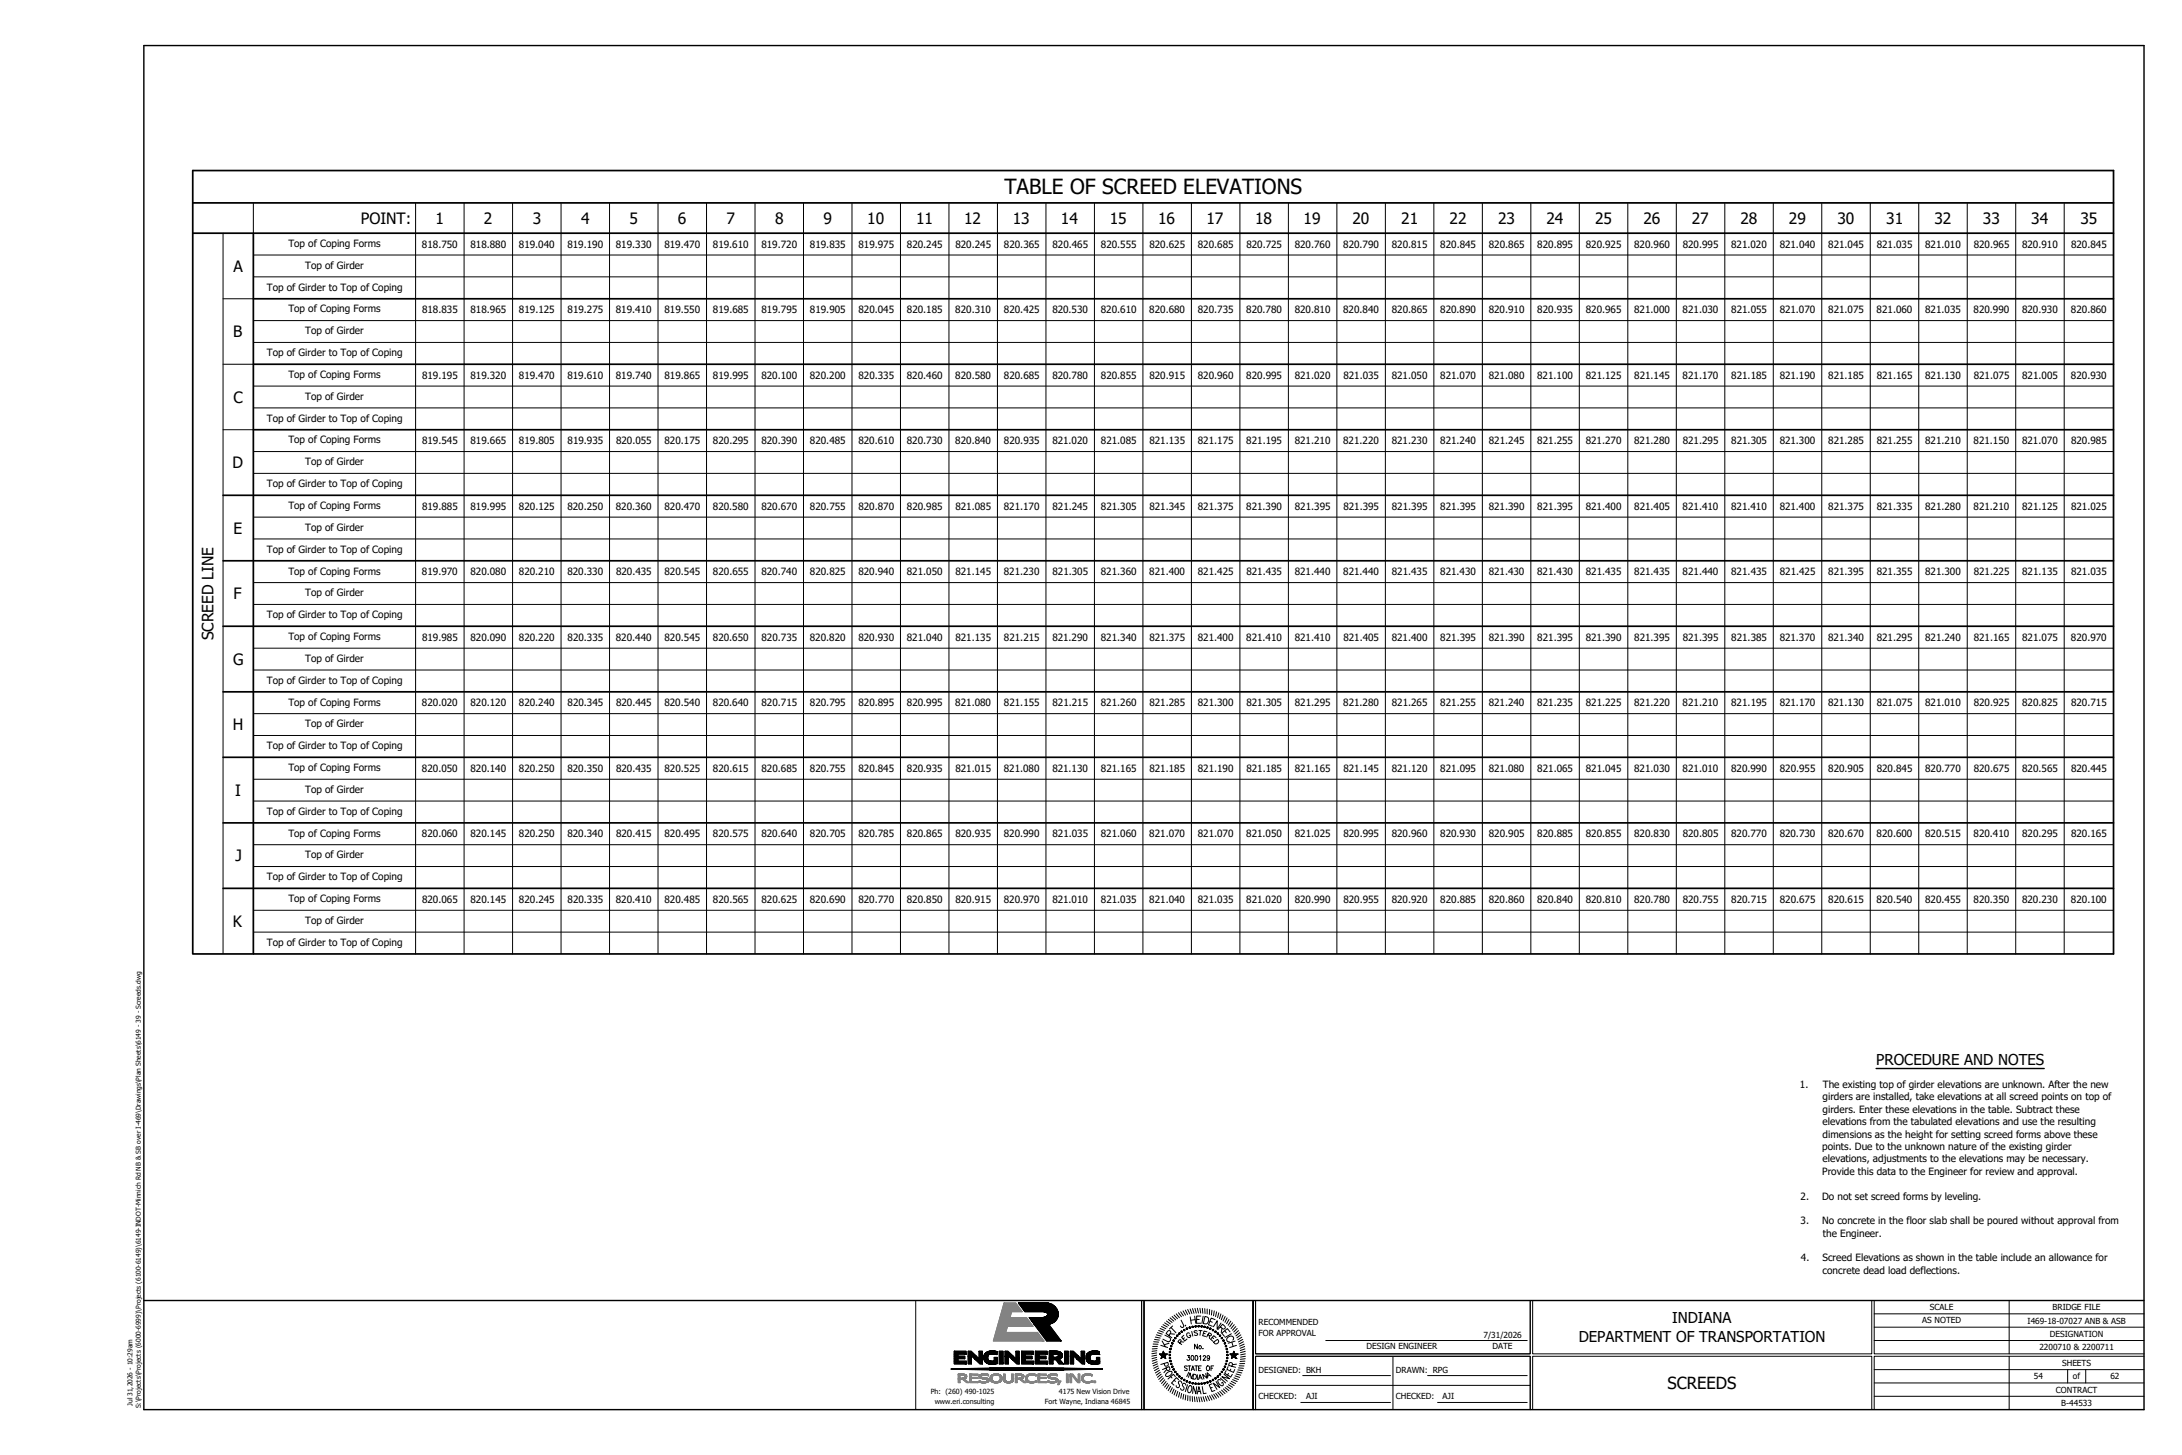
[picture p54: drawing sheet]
<svg xmlns="http://www.w3.org/2000/svg" width="914mm" height="610mm" viewBox="0 0 914 610" stroke-linecap="round" stroke-linejoin="round" font-family="sans-serif">
<defs><g id="words">
<text font-size="8.7" x="421" y="81.4">TABLE OF SCREED ELEVATIONS</text>
<text font-size="7" x="698.8" y="581.8">SCREEDS</text>
<g font-size="6.5">
<text x="151.2" y="93.8">POINT:</text>
<text x="182.5" y="93.8">1</text>
<text x="202.8" y="93.8">2</text>
<text x="223.2" y="93.8">3</text>
<text x="243.5" y="93.8">4</text>
<text x="263.8" y="93.7">5</text>
<text x="284.1" y="93.7">6</text>
<text x="304.4" y="93.8">7</text>
<text x="324.8" y="93.8">8</text>
<text x="345.2" y="93.8">9</text>
<text x="363.4" y="93.8">10</text>
<text x="383.9" y="93.8">11</text>
<text x="404.1" y="93.8">12</text>
<text x="424.4" y="93.8">13</text>
<text x="444.6" y="93.8">14</text>
<text x="465" y="93.7">15</text>
<text x="485.3" y="93.7">16</text>
<text x="505.6" y="93.8">17</text>
<text x="525.9" y="93.8">18</text>
<text x="546.3" y="93.8">19</text>
<text x="566.8" y="93.8">20</text>
<text x="587.2" y="93.8">21</text>
<text x="607.4" y="93.8">22</text>
<text x="627.8" y="93.8">23</text>
<text x="648" y="93.8">24</text>
<text x="668.4" y="93.8">25</text>
<text x="688.7" y="93.8">26</text>
<text x="709" y="93.8">27</text>
<text x="729.3" y="93.8">28</text>
<text x="749.7" y="93.8">29</text>
<text x="770" y="93.8">30</text>
<text x="790.4" y="93.8">31</text>
<text x="810.7" y="93.8">32</text>
<text x="831" y="93.8">33</text>
<text x="851.2" y="93.8">34</text>
<text x="871.8" y="93.8">35</text>
<text x="97.8" y="113.8">A</text>
<text x="97.7" y="141.3">B</text>
<text x="97.8" y="168.7">C</text>
<text x="97.5" y="196.2">D</text>
<text x="97.9" y="223.6">E</text>
<text x="97.9" y="251">F</text>
<text x="89.5" y="268.3" transform="rotate(-90 89.5 268.3)">SCREED LINE</text>
<text x="97.7" y="278.5">G</text>
<text x="97.6" y="305.9">H</text>
<text x="98.6" y="333.4">I</text>
<text x="98.7" y="360.8">J</text>
<text x="97.6" y="388.3">K</text>
</g>
<g font-size="6.3">
<text x="786.2" y="446.4">PROCEDURE AND NOTES</text>
<text x="700.7" y="554.4">INDIANA</text>
<text x="661.6" y="562.1">DEPARTMENT OF TRANSPORTATION</text>
</g>
<g font-size="4.2">
<text x="120.9" y="103.5">Top of Coping Forms</text>
<text x="176.8" y="103.8">818.750</text>
<text x="197.2" y="103.8">818.880</text>
<text x="217.4" y="103.8">819.040</text>
<text x="237.8" y="103.8">819.190</text>
<text x="258.1" y="103.8">819.330</text>
<text x="278.4" y="103.8">819.470</text>
<text x="298.7" y="103.8">819.610</text>
<text x="319.1" y="103.8">819.720</text>
<text x="339.4" y="103.8">819.835</text>
<text x="359.8" y="103.8">819.975</text>
<text x="380.1" y="103.8">820.245</text>
<text x="400.4" y="103.8">820.245</text>
<text x="420.7" y="103.8">820.365</text>
<text x="441" y="103.8">820.465</text>
<text x="461.3" y="103.8">820.555</text>
<text x="481.7" y="103.8">820.625</text>
<text x="502" y="103.8">820.685</text>
<text x="522.3" y="103.8">820.725</text>
<text x="542.6" y="103.8">820.760</text>
<text x="562.9" y="103.8">820.790</text>
<text x="583.3" y="103.8">820.815</text>
<text x="603.6" y="103.8">820.845</text>
<text x="623.9" y="103.8">820.865</text>
<text x="644.2" y="103.8">820.895</text>
<text x="664.6" y="103.8">820.925</text>
<text x="684.8" y="103.8">820.960</text>
<text x="705.2" y="103.8">820.995</text>
<text x="725.5" y="103.8">821.020</text>
<text x="745.8" y="103.8">821.040</text>
<text x="766.1" y="103.8">821.045</text>
<text x="786.5" y="103.8">821.035</text>
<text x="806.8" y="103.8">821.010</text>
<text x="827.1" y="103.8">820.965</text>
<text x="847.4" y="103.8">820.910</text>
<text x="867.9" y="103.8">820.845</text>
<text x="127.9" y="112.6">Top of Girder</text>
<text x="111.9" y="121.8">Top of Girder to Top of Coping</text>
<text x="120.9" y="130.9">Top of Coping Forms</text>
<text x="176.9" y="131.3">818.835</text>
<text x="197.2" y="131.3">818.965</text>
<text x="217.5" y="131.3">819.125</text>
<text x="237.8" y="131.3">819.275</text>
<text x="258.1" y="131.3">819.410</text>
<text x="278.4" y="131.3">819.550</text>
<text x="298.8" y="131.3">819.685</text>
<text x="319.1" y="131.3">819.795</text>
<text x="339.4" y="131.3">819.905</text>
<text x="359.8" y="131.3">820.045</text>
<text x="380.1" y="131.3">820.185</text>
<text x="400.3" y="131.3">820.310</text>
<text x="420.7" y="131.3">820.425</text>
<text x="441" y="131.3">820.530</text>
<text x="461.3" y="131.3">820.610</text>
<text x="481.6" y="131.3">820.680</text>
<text x="502" y="131.3">820.735</text>
<text x="522.3" y="131.3">820.780</text>
<text x="542.6" y="131.3">820.810</text>
<text x="562.9" y="131.3">820.840</text>
<text x="583.3" y="131.3">820.865</text>
<text x="603.5" y="131.3">820.890</text>
<text x="623.9" y="131.3">820.910</text>
<text x="644.2" y="131.3">820.935</text>
<text x="664.6" y="131.3">820.965</text>
<text x="684.8" y="131.3">821.000</text>
<text x="705.1" y="131.3">821.030</text>
<text x="725.5" y="131.3">821.055</text>
<text x="745.8" y="131.3">821.070</text>
<text x="766.1" y="131.3">821.075</text>
<text x="786.4" y="131.3">821.060</text>
<text x="806.8" y="131.3">821.035</text>
<text x="827.1" y="131.3">820.990</text>
<text x="847.4" y="131.3">820.930</text>
<text x="867.9" y="131.3">820.860</text>
<text x="127.9" y="140.1">Top of Girder</text>
<text x="111.9" y="149.2">Top of Girder to Top of Coping</text>
<text x="120.9" y="158.4">Top of Coping Forms</text>
<text x="176.9" y="158.7">819.195</text>
<text x="197.2" y="158.7">819.320</text>
<text x="217.4" y="158.7">819.470</text>
<text x="237.8" y="158.7">819.610</text>
<text x="258.1" y="158.7">819.740</text>
<text x="278.5" y="158.7">819.865</text>
<text x="298.8" y="158.7">819.995</text>
<text x="319.1" y="158.7">820.100</text>
<text x="339.4" y="158.7">820.200</text>
<text x="359.8" y="158.7">820.335</text>
<text x="380" y="158.7">820.460</text>
<text x="400.3" y="158.7">820.580</text>
<text x="420.7" y="158.7">820.685</text>
<text x="441" y="158.7">820.780</text>
<text x="461.3" y="158.7">820.855</text>
<text x="481.7" y="158.7">820.915</text>
<text x="502" y="158.7">820.960</text>
<text x="522.3" y="158.7">820.995</text>
<text x="542.6" y="158.7">821.020</text>
<text x="562.9" y="158.7">821.035</text>
<text x="583.2" y="158.7">821.050</text>
<text x="603.5" y="158.7">821.070</text>
<text x="623.9" y="158.7">821.080</text>
<text x="644.2" y="158.7">821.100</text>
<text x="664.6" y="158.7">821.125</text>
<text x="684.9" y="158.7">821.145</text>
<text x="705.1" y="158.7">821.170</text>
<text x="725.5" y="158.7">821.185</text>
<text x="745.8" y="158.7">821.190</text>
<text x="766.1" y="158.7">821.185</text>
<text x="786.5" y="158.7">821.165</text>
<text x="806.8" y="158.7">821.130</text>
<text x="827.1" y="158.7">821.075</text>
<text x="847.4" y="158.7">821.005</text>
<text x="867.9" y="158.7">820.930</text>
<text x="127.9" y="167.5">Top of Girder</text>
<text x="111.9" y="176.7">Top of Girder to Top of Coping</text>
<text x="120.9" y="185.8">Top of Coping Forms</text>
<text x="176.9" y="186.1">819.545</text>
<text x="197.2" y="186.1">819.665</text>
<text x="217.5" y="186.1">819.805</text>
<text x="237.8" y="186.1">819.935</text>
<text x="258.2" y="186.1">820.055</text>
<text x="278.5" y="186.1">820.175</text>
<text x="298.8" y="186.1">820.295</text>
<text x="319.1" y="186.1">820.390</text>
<text x="339.4" y="186.1">820.485</text>
<text x="359.7" y="186.1">820.610</text>
<text x="380" y="186.1">820.730</text>
<text x="400.3" y="186.1">820.840</text>
<text x="420.7" y="186.1">820.935</text>
<text x="441" y="186.1">821.020</text>
<text x="461.3" y="186.1">821.085</text>
<text x="481.7" y="186.1">821.135</text>
<text x="502" y="186.1">821.175</text>
<text x="522.3" y="186.1">821.195</text>
<text x="542.6" y="186.1">821.210</text>
<text x="562.9" y="186.1">821.220</text>
<text x="583.2" y="186.1">821.230</text>
<text x="603.5" y="186.1">821.240</text>
<text x="623.9" y="186.1">821.245</text>
<text x="644.2" y="186.1">821.255</text>
<text x="664.5" y="186.1">821.270</text>
<text x="684.8" y="186.1">821.280</text>
<text x="705.2" y="186.1">821.295</text>
<text x="725.5" y="186.1">821.305</text>
<text x="745.8" y="186.1">821.300</text>
<text x="766.1" y="186.1">821.285</text>
<text x="786.5" y="186.1">821.255</text>
<text x="806.8" y="186.1">821.210</text>
<text x="827.1" y="186.1">821.150</text>
<text x="847.4" y="186.1">821.070</text>
<text x="867.9" y="186.1">820.985</text>
<text x="127.9" y="194.9">Top of Girder</text>
<text x="111.9" y="204.1">Top of Girder to Top of Coping</text>
<text x="120.9" y="213.2">Top of Coping Forms</text>
<text x="176.9" y="213.6">819.885</text>
<text x="197.2" y="213.6">819.995</text>
<text x="217.5" y="213.6">820.125</text>
<text x="237.8" y="213.6">820.250</text>
<text x="258.1" y="213.6">820.360</text>
<text x="278.4" y="213.6">820.470</text>
<text x="298.7" y="213.6">820.580</text>
<text x="319.1" y="213.6">820.670</text>
<text x="339.4" y="213.6">820.755</text>
<text x="359.7" y="213.6">820.870</text>
<text x="380.1" y="213.6">820.985</text>
<text x="400.4" y="213.6">821.085</text>
<text x="420.7" y="213.6">821.170</text>
<text x="441" y="213.6">821.245</text>
<text x="461.3" y="213.6">821.305</text>
<text x="481.7" y="213.6">821.345</text>
<text x="502" y="213.6">821.375</text>
<text x="522.3" y="213.6">821.390</text>
<text x="542.6" y="213.6">821.395</text>
<text x="562.9" y="213.6">821.395</text>
<text x="583.3" y="213.6">821.395</text>
<text x="603.6" y="213.6">821.395</text>
<text x="623.9" y="213.6">821.390</text>
<text x="644.2" y="213.6">821.395</text>
<text x="664.5" y="213.6">821.400</text>
<text x="684.9" y="213.6">821.405</text>
<text x="705.1" y="213.6">821.410</text>
<text x="725.5" y="213.6">821.410</text>
<text x="745.8" y="213.6">821.400</text>
<text x="766.1" y="213.6">821.375</text>
<text x="786.5" y="213.6">821.335</text>
<text x="806.8" y="213.6">821.280</text>
<text x="827.1" y="213.6">821.210</text>
<text x="847.4" y="213.6">821.125</text>
<text x="867.9" y="213.6">821.025</text>
<text x="127.9" y="222.4">Top of Girder</text>
<text x="111.9" y="231.6">Top of Girder to Top of Coping</text>
<text x="120.9" y="240.7">Top of Coping Forms</text>
<text x="176.8" y="241">819.970</text>
<text x="197.2" y="241">820.080</text>
<text x="217.4" y="241">820.210</text>
<text x="237.8" y="241">820.330</text>
<text x="258.1" y="241">820.435</text>
<text x="278.5" y="241">820.545</text>
<text x="298.8" y="241">820.655</text>
<text x="319.1" y="241">820.740</text>
<text x="339.4" y="241">820.825</text>
<text x="359.7" y="241">820.940</text>
<text x="380" y="241">821.050</text>
<text x="400.4" y="241">821.145</text>
<text x="420.7" y="241">821.230</text>
<text x="441" y="241">821.305</text>
<text x="461.3" y="241">821.360</text>
<text x="481.6" y="241">821.400</text>
<text x="502" y="241">821.425</text>
<text x="522.3" y="241">821.435</text>
<text x="542.6" y="241">821.440</text>
<text x="562.9" y="241">821.440</text>
<text x="583.3" y="241">821.435</text>
<text x="603.5" y="241">821.430</text>
<text x="623.9" y="241">821.430</text>
<text x="644.2" y="241">821.430</text>
<text x="664.6" y="241">821.435</text>
<text x="684.9" y="241">821.435</text>
<text x="705.1" y="241">821.440</text>
<text x="725.5" y="241">821.435</text>
<text x="745.8" y="241">821.425</text>
<text x="766.1" y="241">821.395</text>
<text x="786.5" y="241">821.355</text>
<text x="806.8" y="241">821.300</text>
<text x="827.1" y="241">821.225</text>
<text x="847.4" y="241">821.135</text>
<text x="867.9" y="241">821.035</text>
<text x="127.9" y="249.9">Top of Girder</text>
<text x="111.9" y="259">Top of Girder to Top of Coping</text>
<text x="120.9" y="268.1">Top of Coping Forms</text>
<text x="176.9" y="268.5">819.985</text>
<text x="197.2" y="268.5">820.090</text>
<text x="217.4" y="268.5">820.220</text>
<text x="237.8" y="268.5">820.335</text>
<text x="258.1" y="268.5">820.440</text>
<text x="278.5" y="268.5">820.545</text>
<text x="298.7" y="268.5">820.650</text>
<text x="319.1" y="268.5">820.735</text>
<text x="339.4" y="268.5">820.820</text>
<text x="359.7" y="268.5">820.930</text>
<text x="380" y="268.5">821.040</text>
<text x="400.4" y="268.5">821.135</text>
<text x="420.7" y="268.5">821.215</text>
<text x="441" y="268.5">821.290</text>
<text x="461.3" y="268.5">821.340</text>
<text x="481.7" y="268.5">821.375</text>
<text x="502" y="268.5">821.400</text>
<text x="522.3" y="268.5">821.410</text>
<text x="542.6" y="268.5">821.410</text>
<text x="562.9" y="268.5">821.405</text>
<text x="583.2" y="268.5">821.400</text>
<text x="603.6" y="268.5">821.395</text>
<text x="623.9" y="268.5">821.390</text>
<text x="644.2" y="268.5">821.395</text>
<text x="664.5" y="268.5">821.390</text>
<text x="684.9" y="268.5">821.395</text>
<text x="705.2" y="268.5">821.395</text>
<text x="725.5" y="268.5">821.385</text>
<text x="745.8" y="268.5">821.370</text>
<text x="766.1" y="268.5">821.340</text>
<text x="786.5" y="268.5">821.295</text>
<text x="806.8" y="268.5">821.240</text>
<text x="827.1" y="268.5">821.165</text>
<text x="847.4" y="268.5">821.075</text>
<text x="867.9" y="268.5">820.970</text>
<text x="127.9" y="277.3">Top of Girder</text>
<text x="111.9" y="286.5">Top of Girder to Top of Coping</text>
<text x="120.9" y="295.6">Top of Coping Forms</text>
<text x="176.8" y="296">820.020</text>
<text x="197.2" y="296">820.120</text>
<text x="217.4" y="296">820.240</text>
<text x="237.8" y="296">820.345</text>
<text x="258.1" y="296">820.445</text>
<text x="278.4" y="296">820.540</text>
<text x="298.7" y="296">820.640</text>
<text x="319.1" y="296">820.715</text>
<text x="339.4" y="296">820.795</text>
<text x="359.8" y="296">820.895</text>
<text x="380.1" y="296">820.995</text>
<text x="400.3" y="296">821.080</text>
<text x="420.7" y="296">821.155</text>
<text x="441" y="296">821.215</text>
<text x="461.3" y="296">821.260</text>
<text x="481.7" y="296">821.285</text>
<text x="502" y="296">821.300</text>
<text x="522.3" y="296">821.305</text>
<text x="542.6" y="296">821.295</text>
<text x="562.9" y="296">821.280</text>
<text x="583.3" y="296">821.265</text>
<text x="603.6" y="296">821.255</text>
<text x="623.9" y="296">821.240</text>
<text x="644.2" y="296">821.235</text>
<text x="664.6" y="296">821.225</text>
<text x="684.8" y="296">821.220</text>
<text x="705.1" y="296">821.210</text>
<text x="725.5" y="296">821.195</text>
<text x="745.8" y="296">821.170</text>
<text x="766.1" y="296">821.130</text>
<text x="786.5" y="296">821.075</text>
<text x="806.8" y="296">821.010</text>
<text x="827.1" y="296">820.925</text>
<text x="847.4" y="296">820.825</text>
<text x="867.9" y="296">820.715</text>
<text x="127.9" y="304.8">Top of Girder</text>
<text x="111.9" y="313.9">Top of Girder to Top of Coping</text>
<text x="120.9" y="323">Top of Coping Forms</text>
<text x="176.8" y="323.4">820.050</text>
<text x="197.2" y="323.4">820.140</text>
<text x="217.4" y="323.4">820.250</text>
<text x="237.8" y="323.4">820.350</text>
<text x="258.1" y="323.4">820.435</text>
<text x="278.5" y="323.4">820.525</text>
<text x="298.8" y="323.4">820.615</text>
<text x="319.1" y="323.4">820.685</text>
<text x="339.4" y="323.4">820.755</text>
<text x="359.8" y="323.4">820.845</text>
<text x="380.1" y="323.4">820.935</text>
<text x="400.4" y="323.4">821.015</text>
<text x="420.7" y="323.4">821.080</text>
<text x="441" y="323.4">821.130</text>
<text x="461.3" y="323.4">821.165</text>
<text x="481.7" y="323.4">821.185</text>
<text x="502" y="323.4">821.190</text>
<text x="522.3" y="323.4">821.185</text>
<text x="542.6" y="323.4">821.165</text>
<text x="562.9" y="323.4">821.145</text>
<text x="583.2" y="323.4">821.120</text>
<text x="603.6" y="323.4">821.095</text>
<text x="623.9" y="323.4">821.080</text>
<text x="644.2" y="323.4">821.065</text>
<text x="664.6" y="323.4">821.045</text>
<text x="684.8" y="323.4">821.030</text>
<text x="705.1" y="323.4">821.010</text>
<text x="725.5" y="323.4">820.990</text>
<text x="745.8" y="323.4">820.955</text>
<text x="766.1" y="323.4">820.905</text>
<text x="786.5" y="323.4">820.845</text>
<text x="806.8" y="323.4">820.770</text>
<text x="827.1" y="323.4">820.675</text>
<text x="847.4" y="323.4">820.565</text>
<text x="867.9" y="323.4">820.445</text>
<text x="127.9" y="332.2">Top of Girder</text>
<text x="111.9" y="341.4">Top of Girder to Top of Coping</text>
<text x="120.9" y="350.5">Top of Coping Forms</text>
<text x="176.8" y="350.9">820.060</text>
<text x="197.2" y="350.9">820.145</text>
<text x="217.4" y="350.9">820.250</text>
<text x="237.8" y="350.9">820.340</text>
<text x="258.1" y="350.9">820.415</text>
<text x="278.5" y="350.9">820.495</text>
<text x="298.8" y="350.9">820.575</text>
<text x="319.1" y="350.9">820.640</text>
<text x="339.4" y="350.9">820.705</text>
<text x="359.8" y="350.9">820.785</text>
<text x="380.1" y="350.9">820.865</text>
<text x="400.4" y="350.9">820.935</text>
<text x="420.7" y="350.9">820.990</text>
<text x="441" y="350.9">821.035</text>
<text x="461.3" y="350.9">821.060</text>
<text x="481.6" y="350.9">821.070</text>
<text x="502" y="350.9">821.070</text>
<text x="522.3" y="350.9">821.050</text>
<text x="542.6" y="350.9">821.025</text>
<text x="562.9" y="350.9">820.995</text>
<text x="583.2" y="350.9">820.960</text>
<text x="603.5" y="350.9">820.930</text>
<text x="623.9" y="350.9">820.905</text>
<text x="644.2" y="350.9">820.885</text>
<text x="664.6" y="350.9">820.855</text>
<text x="684.8" y="350.9">820.830</text>
<text x="705.2" y="350.9">820.805</text>
<text x="725.5" y="350.9">820.770</text>
<text x="745.8" y="350.9">820.730</text>
<text x="766.1" y="350.9">820.670</text>
<text x="786.4" y="350.9">820.600</text>
<text x="806.8" y="350.9">820.515</text>
<text x="827.1" y="350.9">820.410</text>
<text x="847.4" y="350.9">820.295</text>
<text x="867.9" y="350.9">820.165</text>
<text x="127.9" y="359.7">Top of Girder</text>
<text x="111.9" y="368.8">Top of Girder to Top of Coping</text>
<text x="120.9" y="377.9">Top of Coping Forms</text>
<text x="176.9" y="378.3">820.065</text>
<text x="197.2" y="378.3">820.145</text>
<text x="217.5" y="378.3">820.245</text>
<text x="237.8" y="378.3">820.335</text>
<text x="258.1" y="378.3">820.410</text>
<text x="278.5" y="378.3">820.485</text>
<text x="298.8" y="378.3">820.565</text>
<text x="319.1" y="378.3">820.625</text>
<text x="339.4" y="378.3">820.690</text>
<text x="359.7" y="378.3">820.770</text>
<text x="380" y="378.3">820.850</text>
<text x="400.4" y="378.3">820.915</text>
<text x="420.7" y="378.3">820.970</text>
<text x="441" y="378.3">821.010</text>
<text x="461.3" y="378.3">821.035</text>
<text x="481.6" y="378.3">821.040</text>
<text x="502" y="378.3">821.035</text>
<text x="522.3" y="378.3">821.020</text>
<text x="542.6" y="378.3">820.990</text>
<text x="562.9" y="378.3">820.955</text>
<text x="583.2" y="378.3">820.920</text>
<text x="603.6" y="378.3">820.885</text>
<text x="623.9" y="378.3">820.860</text>
<text x="644.2" y="378.3">820.840</text>
<text x="664.5" y="378.3">820.810</text>
<text x="684.8" y="378.3">820.780</text>
<text x="705.2" y="378.3">820.755</text>
<text x="725.5" y="378.3">820.715</text>
<text x="745.8" y="378.3">820.675</text>
<text x="766.1" y="378.3">820.615</text>
<text x="786.4" y="378.3">820.540</text>
<text x="806.8" y="378.3">820.455</text>
<text x="827.1" y="378.3">820.350</text>
<text x="847.4" y="378.3">820.230</text>
<text x="867.9" y="378.3">820.100</text>
<text x="127.9" y="387.1">Top of Girder</text>
<text x="111.9" y="396.2">Top of Girder to Top of Coping</text>
<text x="754.3" y="455.7">1.</text>
<text x="763.9" y="455.7">The existing top of girder elevations are unknown. After the new</text>
<text x="763.8" y="460.9">girders are installed, take elevations at all screed points on top of</text>
<text x="763.8" y="466.1">girders. Enter these elevations in the table. Subtract these</text>
<text x="763.8" y="471.3">elevations from the tabulated elevations and use the resulting</text>
<text x="763.8" y="476.6">dimensions as the height for setting screed forms above these</text>
<text x="763.6" y="481.8">points. Due to the unknown nature of the existing girder</text>
<text x="763.8" y="487">elevations, adjustments to the elevations may be necessary.</text>
<text x="763.6" y="492.3">Provide this data to the Engineer for review and approval.</text>
<text x="754.5" y="502.6">2.</text>
<text x="763.6" y="502.6">Do not set screed forms by leveling.</text>
<text x="754.5" y="512.9">3.</text>
<text x="763.6" y="512.9">No concrete in the floor slab shall be poured without approval from</text>
<text x="763.9" y="518.1">the Engineer.</text>
<text x="754.7" y="528.4">4.</text>
<text x="763.7" y="528.4">Screed Elevations as shown in the table include an allowance for</text>
<text x="763.8" y="533.7">concrete dead load deflections.</text>
</g>
<g font-size="3.5">
<text x="808.8" y="549">SCALE</text>
<text x="860.2" y="548.9">BRIDGE FILE</text>
<text x="527.4" y="555">RECOMMENDED</text>
<text x="805.6" y="554.5">AS NOTED</text>
<text x="849.7" y="554.5">I469-18-07027 ANB &amp; ASB</text>
<text x="527.4" y="560">FOR APPROVAL</text>
<text x="621.7" y="560.5">7/31/2026</text>
<text x="859" y="560.1">DESIGNATION</text>
<text x="572.7" y="565.4">DESIGN ENGINEER</text>
<text x="625.5" y="565.4">DATE</text>
<text x="854.6" y="565.7">2200710 &amp; 2200711</text>
<text x="527.4" y="575.1">DESIGNED: BKH</text>
<text x="585" y="575.1">DRAWN: RPG</text>
<text x="864.1" y="572.3">SHEETS</text>
<text x="852.3" y="577.9">54</text>
<text x="868.7" y="577.9">of</text>
<text x="884.4" y="577.9">62</text>
<text x="527.4" y="586.3">CHECKED:</text>
<text x="547.3" y="586.3">AJI</text>
<text x="585" y="586.3">CHECKED:</text>
<text x="604.6" y="586.3">AJI</text>
<text x="861.6" y="583.5">CONTRACT</text>
<text x="863.8" y="589.1">B-44533</text>
</g>
<g font-size="3">
<text x="390" y="584.1">Ph: (260) 490-1025</text>
<text x="443.8" y="584.1">4175 New Vision Drive</text>
<text x="391.7" y="588.1">www.eri.consulting</text>
<text x="437.9" y="588.1">Fort Wayne, Indiana 46845</text>
</g>
<g font-size="2.8">
<text x="55.5" y="589" transform="rotate(-90 55.5 589)">Jul 31,2026 - 10:29am</text>
<text x="59" y="590" transform="rotate(-90 59 590)">S:\Projects\Projects (6000-6999)\Projects (6100-6149)\6149-INDOT-Minnich Rd NB &amp; SB over I-469\Drawings\Plan Sheets\6149 - 39 - Screeds.dwg</text>
</g>
</g></defs>
<g fill="none" stroke="#000" stroke-width=".42">
<path d="M484.6 559.3l2 .5M485.1 558.3l1.9 .7M485.6 557.4l1.9 .8M486.2 556.6l1.8 .8M486.7 555.8l1.9 .9M487.4 555l1.8 1M488.1 554.2l1.7 1.1M488.2 559.4l1.9 1 .4 1.1-.8 .6-2.4-1M488.8 553.5l1.7 1.2M489.6 552.8l1.6 1.3M489.8 559.6l.8-1.4-.1-.5-.6-.3-1.2 1.3 2.4 1.8M490.3 558.8l1.9 .2"/>
<path d="M490.3 552.2l1.6 1.3M490.7 556.2l2.1 2.2M491.2 551.6l1.5 1.4M491.4 555.5l-1.3 1.3M492 551l1.4 1.5M492.9 550.5l1.3 1.6M493 559.6h.3l-.2 .3zM493.1 559.4l.2-.1v.3zM493.1 559.4l.2 .2h-.3zM493.1 559.9l.2-.3 .1 .3zM493.3 559.6h.3v.3zM493.3 559.3l.2 .1-.2 .2z"/>
<path d="M493.3 559.6l.3 .3zM493.5 559.4l.1 .2h-.3zM493.9 550l1.2 1.6M493.9 558.7l.3 .1-.2 .2zM494 559l.2-.2zM494 558.5l.2-.1v.4zM494 558.5l.2 .3-.3-.1zM494.2 558.8h.3l-.1 .2zM494.2 558.8v.3zM494.2 558.4l.3 .1-.3 .3zM494.5 558.5v.3h-.3zM494.8 549.6l1.1 1.7"/>
<path d="M494.9 557.9l.3 .1zM495 553.1l1.1 2.5-.2 .4-.6 .2-.6-.7M495 558.1l.2-.1v.2zM495 557.7h.3l-.1 .3zM495 557.7l.2 .3-.3-.1zM495.2 558h.3l-.1 .2zM495.2 558l.3-.2zM495.2 558l.2 .2zM495.3 557.7l.2 .1-.3 .2zM495.8 549.2l1 1.8M496 557.2l.3 .1zM496 557.4l.3-.1-.1 .3z"/>
<path d="M496.1 557h.3l-.1 .3zM496.1 557l.2 .3-.3-.1zM496.1 559.4l-.9 .9 1.3 1.5 .9-.8M496.3 557.3l.3 .1zM496.3 557.3l.2-.2 .1 .3zM496.3 557.3l-.1 .3zM496.4 557l-.1 .3zM496.7 555.2l.1 .3zM496.7 548.9l1 1.8M497.1 556.6l.3 .1zM497.1 556.8l.3-.1-.1 .3zM497.2 556.4h.3l-.1 .3z"/>
<path d="M497.2 556.4l.2 .3-.3-.1zM497.4 556.7l.3 .1-.2 .2zM497.4 556.7l.3-.1v.2zM497.4 556.7l.1 .3zM497.5 556.4l.2 .2-.3 .1zM497.7 548.6l.9 1.9M498.3 556.3h.3zM498.3 556.1l.3 .2h-.3zM498.5 555.9l.2 .1-.1 .3zM498.5 555.9l.1 .4zM498.5 558.6a.74 .74 0 0 0-1 0 .74 .74 0 0 0-.2 1 .84 .84 0 0 0 .8 .8 .84 .84 0 0 0 .9-.6l-.1-.5-.5 .2M498.6 556.3l.3 .1-.3 .2z"/>
<path d="M498.6 556.3l.3-.2v.3zM498.6 556.3v.3zM498.7 556l-.1 .3zM498.7 548.4l.8 1.9M498.8 551.7l.4 3M499.4 557.8l.5 2M499.5 556l.3-.1-.2 .3zM499.5 555.8l.3 .1zM499.7 555.6l.3 .1-.2 .2zM499.7 548.3l.7 1.9M499.8 555.9l.1 .3zM499.8 555.9l.3-.1-.1 .3z"/>
<path d="M499.8 555.9l.1 .3h-.3zM500 555.7l-.2 .2zM500.6 551.4l.5 3M500.7 555.8l.3-.1-.2 .3zM500.8 548.2l.5 2M500.8 555.5l.2-.1v.3zM500.8 555.5l.2 .2-.3 .1zM500.8 552.9l-1.8 .3M501 555.4l.2 .1-.2 .2zM501 555.7l.3 .2-.2 .1zM501 555.7h.4l-.1 .2zM501 555.7l.1 .3z"/>
<path d="M501.2 555.5l.2 .2h-.4zM501.4 552.8h1.1M501.7 557.7l-.9-.2-.4 .4 .2 .4 1.1 .4 .2 .4-.5 .4-.9-.2M501.8 548.1l.4 2M502 555.7h.3l-.2 .2zM502.1 555.4l.2 .3h-.3zM502.1 555.9l.2-.2v.3zM502.1 555.4l.2-.1v.4zM502.3 555.3l.2 .1-.2 .3zM502.3 555.7l.2 .2-.2 .1zM502.3 555.7h.3l-.1 .2zM502.4 557.4l1.4 .1"/>
<path d="M502.5 555.4l.1 .3h-.3zM502.8 548.1l.4 2M503.1 557.4l-.2 2M503.2 551.4h-1.7l-.1 3h1.8M503.3 555.7h.3l-.3 .2zM503.3 555.9l.3-.2-.1 .3zM503.3 555.5l.3-.1v.3zM503.3 555.5l.3 .2zM503.6 555.7l.2-.2 .1 .3zM503.6 555.7l.2 .3h-.3zM503.6 555.7l.2 .3zM503.6 555.4l.2 .1-.2 .2z"/>
<path d="M503.9 548.2l.2 2M504.2 551.5l-.5 2.9M504.3 558.6l.8 .2M504.5 555.8l.3 .1-.3 .2zM504.5 556.1l.3-.2-.1 .3zM504.6 555.7l.2 .2zM504.6 555.7l.3-.1-.1 .3zM504.8 555.9l.3-.1zM504.8 555.9l.2 .3h-.3zM504.8 555.9l.3 .1-.1 .2zM504.9 555.6l.2 .2-.3 .1zM504.9 548.3l.1 2"/>
<path d="M505 551.6a1.58 1.58 0 0 1 1.5 1.4 1.58 1.58 0 0 1-1.3 1.7l-.9-.2zM505.7 556.1l.2-.1 .1 .3zM505.7 556.1l.3 .2-.2 .1zM505.8 556.4l.2-.1-.1 .3zM505.8 558l-1.2-.3-.6 1.9 1.2 .3M505.9 556l.2-.1-.1 .4zM505.9 548.4v2.1M506 556.3l.3-.2v.2zM506 556.3l.2 .2-.3 .1zM506 556.3h.3zM506.1 555.9l.2 .2-.3 .2zM506.2 559.2l1 .5 .5-.3-.3-.6-.8-.4-.9 1.8"/>
<path d="M506.8 559.5l.1 1.3M506.9 548.6l-.1 2.1M506.9 556.6l.2-.2 .1 .3zM506.9 556.6l.3 .1-.3 .1zM506.9 556.8l.3-.1-.1 .3zM507 553.6l1 .4M507.1 556.4h.2l-.1 .3zM507.2 556.7l.3 .1zM507.2 556.7l.1 .3h-.2zM507.2 556.7l.3 .1-.2 .2zM507.3 556.4l.2 .2-.3 .1zM507.9 548.9l-.2 2.1"/>
<path d="M508 557.1l.3-.1v.3zM508 557.1l.3 .2-.3 .1zM508 557.4l.3-.1zM508.3 557v.3zM508.3 557.3l.3-.1zM508.3 557.3l.1 .3-.2-.1zM508.3 557.3l.1 .3zM508.5 557l.1 .2-.3 .1zM508.8 549.2l-.2 2.1M509.1 558h.3l-.2 .2zM509.1 557.8l.3-.1v.3zM509.1 557.8l.3 .2h-.3z"/>
<path d="M509.2 552.9l-1.6-.7-1.2 2.8 1.6 .7M509.4 557.7v.3zM509.4 558l.3 .1zM509.4 558v.2h-.2zM509.4 558l.3 .1-.3 .1zM509.6 557.7l.1 .2-.3 .1zM509.8 549.6l-.4 2M510.1 558.8h.3l-.2 .2zM510.1 558.5l.3-.1v.4zM510.1 558.5l.3 .3zM510.4 558.8v.3l-.2-.1zM510.4 558.8l.2 .2-.2 .1z"/>
<path d="M510.4 558.8l.3-.1-.1 .3zM510.4 558.4l.2 .1-.2 .3zM510.6 558.5l-.2 .3zM510.8 550l-.6 2M511 559.6h.3l-.3 .3zM511 559.9l.3-.3v.3zM511 559.4l.3-.1v.3zM511 559.4l.3 .2zM511.3 559.6h.3l-.1 .3zM511.3 559.6l.2-.2zM511.3 559.3l.2 .1-.2 .2zM511.3 559.6l.2 .3h-.2z"/>
<path d="M511.4 555.9l1.3 1 .8-.7-1.1-1.4-2 2.3M511.6 550.5l-.6 1.9M511.7 554.3l-1.6 2.6v-3.6l-1.6 2.6M512.1 556.5l-.3 1.8M512.5 551l-.7 1.9M513.2 557.6l.7 .8M513.4 551.6l-.8 1.9M514.2 552.2l-.9 1.8M515 552.8l-1 1.8M515.5 558l-1.2-1.4-2.3 1.9 1.1 1.4M515.8 553.5l-1.1 1.7M516 558.8l-2.6 1.5"/>
<path d="M516.5 554.2l-1.2 1.7M517.2 555l-1.3 1.6M517.9 555.8l-1.4 1.5M518.5 556.6l-1.5 1.5M519 557.5l-1.5 1.4M519.5 558.4l-1.6 1.3M520 559.3l-1.7 1.2M526.2 544.9v22.3h115.1v-22.3M398.7 573.6h63.1zM398.7 573.5h63.1zM398.7 573.5l63.1 .1zM398.7 573.6l63 .1z"/>
<path d="M398.7 573.7h63zM398.7 573.5h63zM398.7 573.7h62.9zM398.8 573.4h62.8zM398.8 573.4l62.9 .1zM398.8 573.7h62.8zM398.9 573.4h62.7zM398.9 573.7h62.7zM398.9 573.7h62.6zM399 573.4l15.6-.2 46.9 .2zM399 573.4h62.6zM399 573.7h62.5l-15.6 .2z"/>
<path d="M399 573.7l46.9 .2zM399.9 566.1h5v1.3zM399.9 566.1l5 1.3h-5zM399.9 567.4h1.5v.8zM399.9 567.4l1.5 .8h-1.5zM399.9 569.3h1.5v1zM399.9 569.3l1.5 1h-1.5zM399.9 568.2h4.4v1.1zM399.9 568.2l4.4 1.1h-4.4zM399.9 570.3h5.1v1.2zM399.9 570.3l5.1 1.2h-5.1zM405.7 566.1h1.3l2 2z"/>
<path d="M405.7 566.1l3.3 2h-3.3zM405.7 568.1h1.4v3.4zM405.7 568.1l1.4 3.4h-1.4zM407.1 568.1h1.9l1.3 1.2zM407.1 568.1l3.2 1.2h-2zM408.3 569.3h2zM408.4 569.3h3.3v2.2zM408.4 569.3l3.3 2.2h-1zM410.3 566.1h1.4v3.2zM410.3 566.1l1.4 3.2h-1.4zM410.3 569.3h1.4zM412.3 568.4h1.6v.3z"/>
<path d="M412.3 568.4l1.6 .3h-1.6zM412.3 568.7h1.6v.3zM412.3 568.7l1.6 .3h-1.6zM412.3 569h1.6v.2zM412.3 569l1.6 .2zM412.3 568.2h1.7l-.1 .2zM412.3 568.2l1.6 .2h-1.6zM412.3 569.4l1.8 .2zM412.3 569.2l1.7 .2zM412.3 569.2l1.7 .2h-1.7zM412.4 569.6h1.7zM412.4 569.6l1.8 .2z"/>
<path d="M412.4 568h1.6zM412.4 568h1.7zM412.4 568l1.6 .2zM412.4 567.9h1.7zM412.4 567.9l1.7 .1zM412.5 567.7h1.7zM412.5 567.7h1.8zM412.5 567.7l1.6 .2zM412.5 569.8l1.8 .2zM412.5 570l1.9 .1zM412.5 567.6h1.9zM412.5 567.6l1.8 .1z"/>
<path d="M412.5 570.1h1.9zM412.5 570.1l2.1 .1zM412.6 570.2h2.2zM412.6 567.5h1.9zM412.6 567.5l1.8 .1zM412.6 567.4h2.3zM412.6 570.3l2.8 .1zM412.6 567.4h2.1zM412.6 570.2l2.4 .1zM412.6 567.4l1.9 .1zM412.7 570.4h3.1zM412.7 567.3h2.7z"/>
<path d="M412.7 567.3h3.2zM412.7 570.4l5.3 .1zM412.8 570.5h5.2v.3zM412.8 570.5l5.2 .3h-5zM412.8 567.1h5v.2zM412.8 567.1l5 .2h-5.1zM413 570.8h5v.2zM413 570.8l5 .2h-4.6zM413.1 566.8h4.7v.3zM413.1 566.8l4.7 .3h-5zM413.1 566.8l.3-.2 4.4 .2zM413.4 571h4.6v.2z"/>
<path d="M413.4 571l4.6 .2zM413.4 566.6l.4-.3 4.1 .3zM413.4 566.6h4.5l-.1 .2zM413.7 571.2l4.3 .1zM413.8 566.3h4.1zM413.8 566.3h4.1v.3zM413.9 571.3h4.1zM413.9 571.3l3.5 .1zM414 566.3h3.9zM414.3 566.2l3.6 .1zM414.3 566.2h3.2zM414.3 571.4h3.1z"/>
<path d="M414.3 571.4l2.9 .1zM414.5 571.5h2.7zM414.5 571.5h2.1zM414.6 573.2l46.9 .2zM414.6 573.9h31.3zM414.6 573.2h31.3zM414.6 573.2h31.3M414.7 566.1h2.4zM414.7 566.1l2.8 .1zM414.9 566.1h2.2zM414.9 566.1h1.9zM415 571.5h1.6z"/>
<path d="M415 571.5l1.4 .1zM415.4 566l1.4 .1zM415.4 566h.9zM415.5 571.6h.9zM415.8 570.4h2.2zM415.9 567.3h1.9zM416.1 567.3h1.7zM416.1 567.3l1.6 .1zM416.1 570.4h1.9zM416.3 570.3h1.7zM416.3 570.3l1.7 .1zM416.6 568.7h1.4v1.5z"/>
<path d="M416.6 568.7l1.4 1.5h-1.4zM416.6 570.2l1.4 .1zM416.9 567.4l.8 .1zM417.7 567.5h.1M418.8 566.1h1.6v5.4zM418.8 566.1l1.6 5.4h-1.6zM421.2 568.1h1.4v3.4zM421.2 568.1l1.4 3.4h-1.4zM421.2 566.1h1.2l2.1 2zM421.2 566.1l3.3 2h-3.3zM422.6 568.1h1.9l1.2 1.2zM422.6 568.1l3.1 1.2h-1.9z"/>
<path d="M423.8 569.3h1.9zM423.8 569.3h3.3v2.2zM423.8 569.3l3.3 2.2h-1zM425.7 566.1h1.4v3.2zM425.7 566.1l1.4 3.2h-1.4zM425.7 569.3h1.4zM428.1 570.3h5.1v1.2zM428.1 570.3l5.1 1.2h-5.1zM428.1 567.4h1.5v.8zM428.1 567.4l1.5 .8h-1.5zM428.1 569.3h1.5v1zM428.1 569.3l1.5 1h-1.5z"/>
<path d="M428.1 568.2h4.4v1.1zM428.1 568.2l4.4 1.1h-4.4zM428.1 566.1h5v1.3zM428.1 566.1l5 1.3h-5zM433.9 570.3h5.1v1.2zM433.9 570.3l5.1 1.2h-5.1zM433.9 566.1h5v1.3zM433.9 566.1l5 1.3h-5zM433.9 567.4h1.5v.8zM433.9 567.4l1.5 .8h-1.5zM433.9 569.3h1.5v1zM433.9 569.3l1.5 1h-1.5z"/>
<path d="M433.9 568.2h4.5v1.1zM433.9 568.2l4.5 1.1h-4.5zM439.7 566.5l4.9 .1zM439.7 569.3h4.6zM439.7 569.3h4.4zM439.7 567l5.3 .2zM439.7 567l5.3 .2h-5.3zM439.7 568.7h5.2zM439.7 568.7l5.1 .1zM439.7 568.8h5.1zM439.7 568.8l5 .2zM439.7 566.8l5.2 .2z"/>
<path d="M439.7 569h5zM439.7 569l4.8 .2zM439.7 566.2l4.2 .1zM439.7 566.6l5.1 .2zM439.7 569.2h4.8zM439.7 569.2l4.6 .1zM439.7 567.3h1.6v1.4zM439.7 567.3l1.6 1.4h-1.6zM439.7 569.7h1.6v1.8zM439.7 569.7l1.6 1.8h-1.6zM439.7 566.1l3.4 .1zM439.7 566.2h3.9z"/>
<path d="M439.7 569.3l4.2 .1zM439.7 566.3l4.6 .2zM439.7 567.2l5.4 .1zM439.7 569.4h4.2l.3 .3zM439.7 569.4l4.5 .3h-4.5zM441.3 566.1h.9zM442.5 569.7h1.7l1.5 1.8zM442.5 569.7l3.2 1.8h-1.9zM442.6 567.3h2.5zM442.6 568.7h2.3zM442.8 567.3l2.3 .1zM442.9 568.7h2z"/>
<path d="M442.9 568.7h2M443 568.6h2zM443.1 567.4h2zM443.1 568.6h1.9zM443.2 567.4h1.9zM443.2 568.5h1.8zM443.3 567.4l1.8 .1zM443.3 568.5h1.8zM443.4 567.5h1.7zM443.4 568.4h1.7zM443.4 568.4l1.7 .1zM443.4 567.5l1.7 .1z"/>
<path d="M443.4 567.6h1.7zM443.4 568.3l1.7 .1zM443.5 567.6l1.6 .2zM443.5 568.2h1.6zM443.5 568.2l1.6 .1zM443.5 567.9h1.7zM443.5 567.9l1.6 .1zM443.5 567.8l1.7 .1zM443.5 568l1.6 .1zM443.5 568.1l1.6 .1zM446.1 566.1h1.6v5.4zM446.1 566.1l1.6 5.4h-1.6z"/>
<path d="M448.5 568.1h1.4zM448.5 568.1h1.4v3.4zM448.5 568.1l1.4 3.4h-1.4zM448.5 566.1h1.3l2.1 2zM448.5 566.1l3.4 2h-3.4zM449.9 568.1h2zM450 568.1h1.9l1.2 1.2zM450 568.1l3.1 1.2h-1.9zM451.2 569.3h1.9zM451.2 569.3h3.3v2.2zM451.2 569.3l3.3 2.2h-1zM453.1 566.1h1.4v3.2z"/>
<path d="M453.1 566.1l1.4 3.2h-1.4zM453.1 569.3h1.4zM455.1 569l1.7 .2zM455.2 568.4h1.6v.3zM455.2 568.4l1.6 .3h-1.6zM455.2 569.2l1.7 .2zM455.2 568.7h1.6v.3zM455.2 568.7l1.6 .3h-1.7zM455.2 568h1.7zM455.2 568l1.7 .2zM455.2 568.2h1.7l-.1 .2zM455.2 568.2l1.6 .2h-1.6z"/>
<path d="M455.2 569.4l1.7 .2zM455.3 569.6h1.6zM455.3 569.6l1.7 .2zM455.3 567.9h1.7zM455.3 567.9l1.6 .1zM455.3 569.8l1.9 .2zM455.3 567.7h1.8zM455.3 567.7l1.7 .2zM455.4 570.1h1.9zM455.4 567.6h1.8zM455.4 567.6l1.7 .1zM455.4 570l1.9 .1z"/>
<path d="M455.4 570.1l2.1 .1zM455.4 567.5h2zM455.4 567.5l1.8 .1zM455.5 567.4h2.1zM455.5 567.4l1.9 .1zM455.5 570.2h2.1zM455.5 567.4h2.3zM455.5 570.2l2.3 .1zM455.5 570.3l2.8 .1zM455.5 567.3h2.8zM455.5 567.3h3.3zM455.5 567.3l2.3 .1z"/>
<path d="M455.5 570.4l5.3 .1zM455.5 570.4h3.2zM455.6 570.5h5.2v.3zM455.6 570.5l5.2 .3h-4.9zM455.7 567.1h5l-.1 .2zM455.7 567.1l4.9 .2h-5.1zM455.9 570.8h4.9v.2zM455.9 570.8l4.9 .2h-4.6zM456 566.8l.3-.2 4.4 .2zM456 566.8h4.7v.3zM456 566.8l4.7 .3h-5zM456.2 571h4.6v.2z"/>
<path d="M456.2 571l4.6 .2zM456.3 566.6l.4-.3 4 .3zM456.3 566.6h4.4v.2zM456.6 571.2l4.2 .1zM456.7 566.3h4.1zM456.7 566.3h4.1l-.1 .3zM456.8 571.3h4zM456.8 571.3l3.4 .1zM456.9 566.3h3.9zM457.2 566.2l3.6 .1zM457.2 566.2h3.2zM457.2 571.4h3z"/>
<path d="M457.2 571.4l2.8 .1zM457.4 571.5h2.6zM457.4 571.5h2.1zM457.6 566.1h2.4zM457.6 566.1l2.8 .1zM457.7 566.1h2zM457.7 566.1h2.3zM457.8 571.5l1.4 .1zM457.8 571.5h1.7zM458.3 566l1.4 .1zM458.3 566h.8zM458.4 571.6h.8z"/>
<path d="M458.7 570.4h2.1zM458.8 567.3h1.8zM459 567.3l1.6 .1zM459 570.4h1.8zM459.1 570.3h1.7zM459.1 570.3l1.7 .1zM459.5 568.7h1.3v1.5zM459.5 568.7l1.3 1.5h-1.3zM459.5 570.2l1.3 .1zM459.7 567.4h.9zM459.7 567.4l.9 .1zM460.6 567.5h.1"/>
<path d="M483.2 563.1l2.1 .1M483.5 562.1l2.1 .2M483.8 561.2l2.1 .3M484.2 560.2l2 .4M484.7 568.7l-1.9 .6M484.7 567.8l-2 .4M484.7 566.8l-2 .4M484.8 569.6l-1.9 .7M484.8 565.9l-2 .3M484.9 570.5l-1.9 .8M484.9 565l-2 .1M485.1 564.1h-2.1"/>
<path d="M485.1 571.4l-1.9 .9M485.3 572.3l-1.8 1M485.6 573.2l-1.8 1.1M485.9 574.1l-1.7 1.1M486 567.3v.1M486.1 567.5l.5-.2-.3 .3M486.2 567.3l-.2 .1M486.2 574.9l-1.6 1.3M486.5 563.7l2.8 .9M486.6 569l1.7-1.7-1.7 1.8M486.6 575.7l-1.5 1.3M486.7 567.3l-.3 .3 .3-.3"/>
<path d="M486.8 567.9l1-.9-1 1M486.9 568l.9-.9-.9 1.1M486.9 567.3l-.4 .4M486.9 568l-.4 1.2M487 561.8l1.4 2.5M487.1 567.3l-.5 .5M487.1 576.6l-1.5 1.3M487.3 566.7l.3-.2-.3 .3M487.5 566.2v.1M487.5 566.1l-.4 1.2h-1.2l1 .7M487.5 568.5l1.2-1.2-1.1 1.2M487.5 568.5l1 .7"/>
<path d="M487.5 568.5l-1 .7M487.5 566.1l.4 1.2M487.6 577.3l-1.5 1.5M487.6 566.3l-.2 .3M487.6 566.3l-.2 .2M487.7 566.5l-.4 .5M487.7 566.8l-1 1M487.7 566.7l-.5 .5M487.8 566.8l-1.1 1.1M487.8 571.2l.5 1.1 1.2-.3-.1-1.2-2.9 .9M487.9 567.3l-1.1 1.1M487.9 567.2l-1.1 1.1"/>
<path d="M487.9 567.3h1.3M488 567.3l-1.3 1.2M488.1 567.3l-1.4 1.4M488.1 578.1l-1.4 1.5M488.2 568.2l-.5 .4M488.2 568.3l-.4 .4M488.2 568.4l-.3 .4M488.3 568.5l-.3 .3M488.3 568.6l-.3 .2M488.4 568.6l-.3 .3M488.4 568.7l-.2 .3M488.4 568.8v.2"/>
<path d="M488.4 567.3l-1.9 1.9M488.5 569l-.1 .1M488.5 569.2h.1M488.5 567.3l-1.7 1.7M488.6 573.2l.6 1 1.1-.5-.4-1.1-2.7 1.2M488.6 567.3l-1.4 1.4M488.7 578.8l-1.3 1.6M488.9 567.3l-1.3 1.2 .5-.4M488.9 573.8l-1.1 1.3M488.9 567.3l-.4 .5M489 567.3l-.2 .2M489.1 575.2l1-.6a.79 .79 0 0 1 1.1 .5 .79 .79 0 0 1-.6 1l-.7 .4a.84 .84 0 0 1-1.4 0 .84 .84 0 0 1 .6-1.3z"/>
<path d="M489.1 567.3h.1M489.2 567.3l-1.1 .7 .4 1.2M489.2 579.5l-1.1 1.7M489.9 562.8l-2 .6M489.9 567.7h.3l-.2 .2zM490 566.4l.3 .1zM490 569h.3l-.2 .2zM490 567.5l.2-.1v.3zM490 567.5l.2 .2h-.3zM490.1 568.8l.2-.1v.3zM490.1 568.8l.2 .2h-.3zM490.1 566.6l.2-.1v.3z"/>
<path d="M490.1 566.2l.2-.1v.4zM490.1 566.2l.2 .3-.3-.1zM490.2 565.2h.3zM490.2 570.3l.3-.1-.2 .3zM490.2 567.4l.2 .1-.2 .2zM490.2 570.1l.2-.2 .1 .3zM490.2 570.1l.3 .1zM490.2 567.7v.3l-.2-.1zM490.2 567.7l.2 .2-.2 .1zM490.2 567.7h.4l-.2 .2zM490.2 565.4l.3-.2-.1 .3zM490.3 568.7v.3z"/>
<path d="M490.3 566.5l.3-.2v.2zM490.3 564.9h.3l-.1 .3zM490.3 564.9l.2 .3h-.3zM490.3 569v.3l-.2-.1zM490.3 569l.3 .2-.3 .1zM490.3 569l.3 .2zM490.3 566.5l.2 .2zM490.3 566.5h.3l-.1 .2zM490.3 566.1l.3 .2-.3 .2zM490.4 567.5l.2 .2h-.4zM490.4 569.9l.1 .3zM490.5 568.7l.1 .3h-.3z"/>
<path d="M490.5 570.2l.1 .3h-.3zM490.5 570.2l.3 .2-.2 .1zM490.5 570.2l.3-.1v.3zM490.5 565.2l.3-.2v.3zM490.5 565.2l.1 .3zM490.5 565.2l.3 .1-.2 .2zM490.5 563.9l.2-.2 .1 .3zM490.5 563.9l.3 .1-.2 .1zM490.5 571.5h.3zM490.6 564.1l.2-.1-.1 .3zM490.6 564.9l.2 .1-.3 .2zM490.6 571.3l.2 .2z"/>
<path d="M490.6 571.3l.2 .2h-.3zM490.6 576.7l.6 .6M490.6 570l.2 .1-.3 .1zM490.7 563.7h.2l-.1 .3zM490.7 571.2h.3l-.2 .3zM490.8 564l.2 .3h-.3zM490.8 564l.3 .1zM490.8 564l.3-.2v.3zM490.8 571.5l.1 .3zM490.8 571.5l.3 .1-.2 .2zM490.8 571.5l.3-.2v.3zM490.9 563.7l.2 .1-.3 .2z"/>
<path d="M491 562.7l.2-.2 .1 .3zM491 562.7l.3 .1zM491 572.5l.3 .1zM491 572.7l.3-.1-.1 .3zM491 571.2l-.2 .3zM491 562.9l.3-.1zM491.2 562.5h.2l-.1 .3zM491.2 572.3h.2l-.1 .3zM491.3 572.6l.1 .3h-.2zM491.3 572.6l.3 .1-.2 .2zM491.3 572.6l.3-.1v.2zM491.3 562.8l.1 .3h-.2z"/>
<path d="M491.3 562.8l.3 .1-.2 .2zM491.3 562.8l.3-.1v.2zM491.4 572.3l-.1 .3zM491.4 562.5l.2 .2-.3 .1zM491.5 573.7h.3zM491.5 573.7h.3l-.2 .2zM491.5 561.8l.3-.1-.1 .3zM491.6 561.5l.2 .2zM491.6 561.5l.2 .2-.3 .1zM491.6 573.9l.2-.2zM491.7 573.5l.1 .2zM491.7 561.4h.3l-.2 .3z"/>
<path d="M491.8 561.7l.4-.1-.1 .2zM491.8 573.7l.2 .3h-.3zM491.8 573.7l.4 .1zM491.8 573.7l.3-.1 .1 .2zM491.8 561.7l-.1 .3zM491.8 561.7l.3 .1-.2 .2zM491.9 573.4l.2 .2-.3 .1zM492 561.4l.2 .2-.4 .1zM492 578.3l.6 .5M492.2 560.7l.3-.1-.2 .3zM492.2 574.8h.3zM492.3 560.5l.2 .1z"/>
<path d="M492.3 560.5l.2 .1-.3 .1zM492.3 575l.2-.2zM492.3 574.5h.3l-.1 .3zM492.3 574.5l.2 .3h-.3zM492.5 560.3l.2 .1-.2 .2zM492.5 574.8l.2 .3h-.2zM492.5 574.8h.3l-.1 .3zM492.5 574.8l.3-.2zM492.5 576.7l-.8-.9-2.2 2M492.5 560.6l.1 .3h-.3zM492.5 560.6l.3 .2-.2 .1zM492.5 560.6l.3 .2z"/>
<path d="M492.6 574.5l.2 .1-.3 .2zM492.7 560.4l.1 .2h-.3zM493 575.8h.3l-.2 .2zM493.1 575.6l.3-.1-.1 .3zM493.1 575.6l.2 .2h-.3zM493.1 576l.2-.2v.3zM493.3 575.8l.2 .2-.2 .1zM493.3 575.8h.3l-.1 .2zM493.3 575.8l.3-.2v.2zM493.4 575.5l.2 .1-.3 .2zM493.9 578l-.9-.8-2 2.3 1 .8M493.9 576.7h.3l-.2 .2z"/>
<path d="M494 576.5l.2 .2zM494 576.5l.2 .2h-.3zM494.2 576.4v.3zM494.2 576.7l.3 .2-.3 .1zM494.2 576.7h.3v.2zM494.2 576.7v.3l-.2-.1zM494.4 562.7l.6-1-.5-.4-.9 .9 1.6 1.1M494.4 576.5l.1 .2h-.3zM494.8 562.2l1.2 .1M494.9 577.5h.3l-.2 .2zM495 577.3l.2-.1v.3zM495 577.3l.2 .2h-.3z"/>
<path d="M495.2 577.2v.3zM495.2 577.5l.3 .1-.2 .2zM495.2 577.5l.3 .1zM495.2 579.5a.72 .72 0 0 0-.8-.9 .72 .72 0 0 0-.5 1l.4 .8-.3 .9-.9-.1-.2-.7M495.2 577.5l.1 .3-.3-.1zM495.4 577.2l.1 .2-.3 .1zM496 578l.2-.2 .1 .3zM496 578l.3 .1zM496 578.2l.3-.1-.2 .3zM496.2 577.8l.1 .3zM496.3 578.1l.1 .4zM496.3 578.1h.3l-.1 .2z"/>
<path d="M496.3 578.1l.1 .4-.3-.1zM496.4 560.5l-.6 .5M496.4 577.9l.2 .2h-.3zM497.1 578.9l.3-.2-.2 .3zM497.1 578.6l.2-.2 .1 .3zM497.1 578.6l.3 .1-.3 .2zM497.3 578.4l.1 .3zM497.4 578.7l.3 .2-.2 .1zM497.4 578.7l.3-.1v.3zM497.4 578.7l.1 .3h-.3zM497.5 578.4l.2 .2-.3 .1zM497.5 572.6l-.4-.3-.7 .3 .1 .4 1 .5-.1 .7-1-.2"/>
<path d="M497.6 567.9h.9l-.5 .8a.62 .62 0 0 1 .5 1 .62 .62 0 0 1-1.1-.1M497.8 572.3h1.2M498.2 574.9l-.9 1.8M498.3 579.1l.3 .1-.3 .1zM498.3 579.1l.1-.2 .2 .3zM498.3 579.3l.3-.1-.1 .3zM498.4 572.3v2M498.4 578.9l.2 .3zM498.6 579.2l.1 .3h-.2zM498.6 579.2l.3 .1zM498.6 579.2l.3-.2v.3zM498.6 578.9l.3 .1-.3 .2z"/>
<path d="M499.2 574.3l.7-2 .6 2M499.4 568a.98 .98 0 0 1 1.1 .8 .98 .98 0 0 1-.7 1.1l-.6-.3zM499.4 573.6h.9M499.5 579.5h.3zM499.5 579.7l.3-.2-.1 .3zM499.6 579.2h.3l-.1 .3zM499.6 579.2l.2 .3h-.3zM499.8 579.5l.3 .1-.1 .2zM499.8 579.5l.2-.2 .1 .3zM499.8 579.5l.2 .3h-.3zM499.9 579.2l-.1 .3zM500 575.7l-.8 1.9-.5-2.4-.7 1.9"/>
<path d="M500.2 575.7l.7 .2a1.09 1.09 0 0 1 .5 1.1 1.09 1.09 0 0 1-.9 .9l-.6-.2zM500.7 572.3h1.2M500.7 579.7h.3l-.2 .2zM500.8 579.9l.2-.2v.3zM500.8 579.5l.2 .2zM500.8 579.5l.2 .2h-.3zM501 579.7l.2 .3zM501 568a.98 .98 0 0 1 1.1 .8 .98 .98 0 0 1-.7 1.1l-.6-.3zM501 579.7l.4 .1-.2 .2zM501 579.7l.3-.2 .1 .3zM501.1 579.4l.2 .1-.3 .2zM501.3 572.3v2"/>
<path d="M501.8 563.2v1.9l-1.2-1.9v1.9M501.8 576v2M502 579.8h.3l-.2 .2zM502.1 579.5h.2v.3zM502.1 579.5l.2 .3h-.3zM502.3 579.8h.3l-.1 .2zM502.3 579.5h.2l-.2 .3zM502.3 579.8l.2 .2-.2 .1zM502.3 573.2h.7M502.5 579.5l.1 .3h-.3zM502.7 568.3l.4-.4v2M503.3 579.8l.3-.1-.3 .3z"/>
<path d="M503.3 579.5l.3 .2zM503.3 579.5l.3 .2-.3 .1zM503.4 572.3h-1.1v2h1.1M503.5 577.3h-1M503.5 579.4l.3 .1-.2 .2zM503.6 579.7v.3h-.3zM503.6 579.7l.2 .2zM503.6 579.7h.3l-.1 .2zM503.8 579.5l-.2 .2zM503.8 577.9l-.9-2-.6 2.1M504.1 565h.1M504.2 568.4l.4-.5 .6 .4-1.1 1.6h1.2"/>
<path d="M504.5 579.6l.3-.1-.2 .3zM504.5 579.3l.2-.1 .1 .3zM504.5 579.3l.3 .2-.3 .1zM504.7 579.2h.3l-.2 .3zM504.8 579.5h.3zM504.8 579.5l.1 .3h-.3zM504.8 579.5l.3 .2-.2 .1zM505 579.2l.1 .3h-.3zM505.2 575.5l.6 1.9-1.8-1.6 .5 2M505.7 579.3l.3-.1zM505.8 579l.2 .2zM505.8 579l.2 .2-.3 .1z"/>
<path d="M505.9 572.3a.92 .92 0 0 1 1 1 .92 .92 0 0 1-1 .9l-.4-.7zM505.9 578.9h.3l-.2 .3zM506 579.2l.3-.1v.2zM506 579.2l.1 .3h-.2zM506 579.2l.3 .1-.2 .2zM506.2 578.9l-.2 .3zM506.9 578.6l.2-.2 .1 .3zM506.9 578.6l.3 .1-.3 .2zM506.9 578.9l.3-.2-.1 .3zM506.9 568.6a.56 .56 0 0 1-.8 .5 .56 .56 0 0 1-.2-.9 .56 .56 0 0 1 .9 0l-.2 1.6-.7-.1M506.9 576.2l-.8 .4M507.1 578.4h.2l-.1 .3z"/>
<path d="M507.2 578.7l.3-.1v.3zM507.2 578.7l.1 .3h-.2zM507.2 578.7l.3 .2-.2 .1zM507.3 578.4l.2 .2-.3 .1zM507.5 576.6l-1.6-1.5 .2 2.2M507.5 573.2h.7M507.9 579.8l-1.2 .5 1.2 2.7 1.2-.5M508 560.3l.6 .5M508 578.1h.3l-.3 .2zM508 578.3l.3-.2v.4zM508.2 577.9l.1 .2zM508.2 577.9l.2-.1-.1 .3z"/>
<path d="M508.3 578.1v.4zM508.3 578.1l.3 .1-.1 .2zM508.3 578.1l.3 .1zM508.4 577.8l-.1 .3zM508.6 562.3l1.6-1.2 .4 .6a1.07 1.07 0 0 1-.4 1.1 1.07 1.07 0 0 1-1.2 .1zM508.6 572.3h-1.1v2M509.1 577.4l.3 .1zM509.1 577.6l.3-.1v.3zM509.2 577.2l.2 .3-.3-.1zM509.2 577.2h.2v.3zM509.4 577.5l.2 .2zM509.4 577.5h.3l-.1 .2z"/>
<path d="M509.4 577.5l.3-.2zM509.4 577.2l.3 .1-.3 .2zM509.6 578.8l1.6 2.6-2.8-1.9 1.6 2.6M509.6 560.4l-1-.8-1.3 1.5 1 .8M510.1 576.7h.3l-.3 .2zM510.1 576.9l.3-.2v.3zM510.2 576.5l.2-.1v.3zM510.2 576.5l.2 .2h-.3zM510.4 576.7l.2-.2 .1 .2zM510.4 576.4l.2 .1-.2 .2zM510.4 576.7l.2 .2-.2 .1zM510.4 576.7l.2 .2z"/>
<path d="M511 575.8h.3l-.3 .2zM511 575.6l.3-.1v.3zM511 575.6l.3 .2h-.3zM511.3 575.8l.2-.2 .1 .2zM511.3 575.5l.2 .1-.2 .2zM511.3 575.8v.3l-.3-.1zM511.3 575.8l.2 .2-.2 .1zM511.3 575.8l.2 .2zM511.4 577.4l2.2 2M511.6 578.2a.79 .79 0 0 0-1.3 .1 .79 .79 0 0 0 .4 1.2l.8 .8a.76 .76 0 0 0 1.2 0 .76 .76 0 0 0-.4-1.2l-.4 .4M511.7 560.6h.4zM511.7 574.8h.4l-.2 .3z"/>
<path d="M511.8 574.6l.2-.1 .1 .3zM511.8 574.6l.3 .2h-.4zM511.8 560.8l.3-.2-.1 .3zM511.9 560.4l.2-.1v.3zM511.9 560.4l.2 .2h-.4zM512 574.5l.1 .3zM512.1 560.6l.3 .1-.2 .2zM512.1 560.6l.2-.1zM512.1 574.8v.3h-.2zM512.1 574.8l.2 .2-.2 .1zM512.1 574.8l.2 .2zM512.1 560.6l.1 .3z"/>
<path d="M512.1 560.3l.2 .2-.2 .1zM512.2 574.5l.2 .3h-.3zM512.4 561.6l.3 .1-.2 .1zM512.4 573.8l.3-.1zM512.5 573.6l.2 .1-.3 .1zM512.5 561.8l.2-.1zM512.5 573.6l.2 .1zM512.6 561.4h.2l-.1 .3zM512.6 561.4l.1 .3zM512.7 573.4l.2 .1-.2 .2zM512.7 573.7l.1 .3h-.2zM512.7 573.7l.1 .3z"/>
<path d="M512.7 573.7h.3v.2zM512.7 561.7l.2 .3h-.2zM512.7 561.7l.3 .1-.1 .2zM512.7 561.7l.3-.2v.3zM512.8 561.4l-.1 .3zM512.9 573.5l-.2 .2zM512.9 575.7l2.3 1.9-3.2-.8 2.3 1.9M513 572.5l.3 .1zM513 562.7l.2-.2 .1 .3zM513 562.7l.3 .1-.3 .1zM513 562.9l.3-.1-.1 .3zM513 572.5l.3 .1-.3 .1z"/>
<path d="M513 572.7l.3-.1-.1 .3zM513.2 572.3h.3l-.2 .3zM513.2 562.5l.1 .3zM513.3 562.8l.3 .1zM513.3 572.6l-.1 .3zM513.3 572.6l.1 .3zM513.3 572.6l.3-.1zM513.3 562.8l.2 .3h-.3zM513.4 562.5l-.1 .3zM513.5 572.3l.1 .2-.3 .1zM513.5 564.1l.3-.1zM513.5 571.3l.3 .2-.3 .1z"/>
<path d="M513.5 571.3l.1-.1 .2 .3zM513.5 571.6l.3-.1-.1 .3zM513.5 563.8l.2-.1 .1 .3zM513.5 563.8l.3 .2-.3 .1zM513.6 571.2h.3l-.1 .3zM513.7 563.7h.2l-.1 .3zM513.8 564l.3 .1-.2 .2zM513.8 564l.3-.1v.2zM513.8 571.5l.1 .2-.2 .1zM513.8 571.5h.3zM513.8 571.5l.3-.2v.2zM513.8 564l.1 .3h-.3z"/>
<path d="M513.8 565.3l.3-.1-.2 .3zM513.8 570.1l.3 .1-.3 .2zM513.8 574.3l-.6 1.1 2.5 1.5 .7-1.1M513.8 565l.3 .2zM513.8 565l.3 .2-.3 .1zM513.8 570.4l.3-.2zM513.9 571.2l-.1 .3zM513.9 563.7l-.1 .3zM513.9 570l.3-.1-.1 .3zM513.9 570l.2 .2zM514 566.5h.3l-.2 .2zM514 569h.3l-.2 .2z"/>
<path d="M514 564.9h.3l-.2 .3zM514.1 566.3l.2-.2v.4zM514.1 566.3l.2 .2h-.3zM514.1 567.7h.3l-.3 .2zM514.1 569.2l.2-.2v.3zM514.1 568.7h.2v.3zM514.1 568.7l.2 .3h-.3zM514.1 565.2l.1 .3zM514.1 565.2l.3 .2zM514.1 570.2l.2 .3h-.3zM514.1 570.2l.3 .1-.1 .2zM514.1 570.2l.3-.1z"/>
<path d="M514.1 565.2l.1 .3h-.3zM514.1 567.9l.3-.2v.3zM514.1 567.5l.3-.1v.3zM514.1 567.5l.3 .2h-.3zM514.2 569.9l-.1 .3zM514.3 566.1v.4zM514.3 564.9l.1 .2-.3 .1zM514.3 568.7l.2 .1-.2 .2zM514.3 566.5l.2 .1-.2 .2zM514.3 566.5l.3-.1zM514.3 569v.3zM514.3 569h.3l-.1 .2z"/>
<path d="M514.3 569h.3zM514.3 566.5l-.2 .2zM514.3 567.7l.3 .2-.3 .1zM514.3 567.7h.4l-.1 .2zM514.4 567.4l.2 .1-.2 .2zM514.5 566.2l.1 .2-.3 .1zM514.6 567.5l.1 .2h-.4zM514.6 572.6l-.5 1.1 2.8 1.3 .5-1.2M514.8 575.4l-.4 .7M515.4 579.5l1.8 1M515.4 567.3h1.3l.4-1.2 .3 1.2h1.3l-1 .7 .3 1.2-.9-.7-1.1 .7 .4-1.2zM515.5 567.3h.1"/>
<path d="M515.6 567.3l-.1 .1M515.7 567.3l-.2 .1M515.8 573.6l-.3 .7M515.9 567.3l-.2 .2M516 578.7l1.8 1M516 567.3l-.2 .3 .3-.3M516.2 562.3l.6 1.8M516.3 572.4l.1-1.2-1.1-.3-.4 1.2 2.9 .8M516.5 567.3l-.6 .3M516.6 578l1.9 .8M516.6 567.3l-.5 .5M516.6 561.5a1.04 1.04 0 0 0 .1-1.4 1.04 1.04 0 0 0-1.4-.2l-.6 .3a1.04 1.04 0 0 0-.6 1.2 1.04 1.04 0 0 0 1.1 .8"/>
<path d="M516.7 567.1l.5-.4-1.1 1.1M517 566.2h.1M517.1 577.3l1.9 .7M517.1 566.3l-.2 .2M517.1 566.2l-.1 .1M517.1 566.3l-.3 .4M517.2 566.5l-.4 .5M517.3 566.8l-1.1 1.1M517.3 566.9l-.9 1.1M517.4 567.1l-1.1 1.2M517.4 567.3l-1.1 1.1M517.5 567.3l-1.2 1.2"/>
<path d="M517.6 576.5l1.9 .6M517.6 561.9l-2.9 .9M517.7 567.3l-1.5 1.5M517.7 568.2l-.4 .4M517.7 568.2l-.4 .5M517.8 568.4l-.4 .3M517.8 569l.1-.2-.1 .2M517.8 568.5l-.3 .3M517.9 567.3l-1.8 1.8M517.9 568.6l-.3 .2M517.9 568.6l-.3 .3M517.9 568.7l-.2 .3"/>
<path d="M517.9 569.1h.1M518 575.6l2 .6M518 569l-.1 .1M518 569.2h.1M518 567.3l-2 1.9M518.2 571.5l-1.8 .3M518.2 563.7l-2.9 .9M518.2 567.3l-1.5 1.4M518.3 567.3l-1.2 1.2M518.4 574.8l2 .4M518.4 567.3l-1.2 1.3M518.5 567.3l-.5 .5"/>
<path d="M518.6 567.3l-.3 .2M518.7 567.3h.1M518.8 574l2 .3M519 573.1l2.1 .2M519.3 572.2l2 .1M520.4 560.2l-1.7 1.1M520.8 561.2l-1.8 1M521.1 562.1l-1.8 1M521.4 563.2l-1.9 .8M521.6 564.1l-1.9 .8M521.6 571.3h-2.1M521.7 565.1l-1.9 .7"/>
<path d="M521.7 570.3l-2 .1M521.8 566.2l-1.9 .5M521.8 569.3l-2 .2M521.9 567.2l-2 .4M521.9 568.2l-2 .4M545.9 576.3h36.8M555.6 561.6h84.4M583.7 568.5v22.1M598.3 576.3h41.7M489.9 580.2l-1.1 1.7M490.6 580.8l-1.1 1.8M491.3 581.4l-1 1.9"/>
<path d="M492 582l-.8 1.9M492.8 582.5l-.8 1.9M493.6 583l-.7 1.9M494.4 583.4l-.5 2M495.2 583.8l-.4 2M496.1 584.2l-.4 2M496.9 580.3a.74 .74 0 0 0-.4-.7 .74 .74 0 0 0-.9 .2l-.1 .7 .7 1.4-.2 .4-.7 .2-.6-.8M496.9 584.5l-.2 2M497.6 580.2l-.9 2.9M497.8 584.7l-.1 2.1M498.3 580.9l.5-.4a1.62 1.62 0 0 1 .6 1.7 1.62 1.62 0 0 1-1.4 1.2l-.3-1.2zM498.7 584.9v2.1"/>
<path d="M499.6 585.1l.1 2.1M500.5 585.2l.3 2M501.4 585.3l.4 2M501.5 581l-.4 3-1-3.2-.3 3M502.1 580l.2-.2v.3zM502.4 585.3l.4 2M503 583h-1M503.3 585.3l.5 1.9M503.3 584l-.9-3-.7 3M503.8 580.9l.5 3 1.2-.2M504.2 585.2l.6 2M505.1 585.1l.7 1.9"/>
<path d="M506 584.9l.9 1.9M506.9 584.7l1 1.8M507.8 584.4l1 1.8M508 581.3l-.7 .3M508.6 584.1l1.2 1.8M509.5 583.8l1.2 1.6M510.3 583.4l1.3 1.6M511.1 582.9l1.4 1.6M511.9 582.4l1.5 1.5M512.7 581.9l1.5 1.4M513.4 581.4l1.6 1.2M514.1 580.8l1.7 1.2"/>
<path d="M514.8 580.1l1.7 1.1M526.2 590.6v-22.4h115.1v22.4M526.2 580.4h115.1M545.1 587.6h37.6M602.4 587.6h37.6"/>
<circle cx="502.9" cy="564.4" r=".64"/>
</g>
<g fill="#000">
<path d="M415.4 566h.9zM415.5 571.6h.9zM441.3 566.1h.9zM443.1 568.6h1.9zM457.8 571.5h1.7zM458.3 566h.8z"/>
<path d="M493 559.6l.1 .3 .2-.3zM493.1 559.9l.2-.3 .1 .3zM493.3 559.6l.3 .3z"/>
<path d="M493.3 559.3v.3l.2-.2zM493.1 559.4l.2-.1v.3zM493.1 559.4l-.1 .2h.3z"/>
<path d="M493.3 559.6l.3 .3v-.3zM493.5 559.4l.1 .2h-.3z"/>
<path d="M493.9 558.7l.1 .3 .2-.2zM494 559l.2-.2zM494.2 558.8v.3z"/>
<path d="M494.2 558.8l.2 .2 .1-.2zM494.5 558.5v.3h-.3z"/>
<path d="M494.2 558.4v.4l.3-.3zM494 558.5l.2-.1v.4zM494 558.5l-.1 .2 .3 .1z"/>
<path d="M494.9 557.9l.3 .1zM495 558.1l.2-.1v.2zM495.2 558l.2 .2z"/>
<path d="M495.2 558l.2 .2 .1-.2zM495.2 558l.3-.2z"/>
<path d="M495.3 557.7l-.1 .3 .3-.2zM495 557.7h.3l-.1 .3zM495 557.7l-.1 .2 .3 .1z"/>
<path d="M496 557.2l.3 .1zM496 557.4l.3-.1-.1 .3zM496.3 557.3l-.1 .3z"/>
<path d="M496.3 557.3l.3 .1zM496.3 557.3l.2-.2 .1 .3z"/>
<path d="M496.4 557l-.1 .3zM496.1 557h.3l-.1 .3zM496.1 557l-.1 .2 .3 .1z"/>
<path d="M497.1 556.6l.3 .1zM497.1 556.8l.3-.1-.1 .3zM497.4 556.7l.1 .3z"/>
<path d="M497.4 556.7l.1 .3 .2-.2zM497.4 556.7l.3-.1v.2z"/>
<path d="M497.5 556.4l-.1 .3 .3-.1zM497.2 556.4h.3l-.1 .3zM497.2 556.4l-.1 .2 .3 .1z"/>
<path d="M498.3 556.1v.2h.3zM498.3 556.3h.3zM498.6 556.3v.3z"/>
<path d="M498.6 556.3v.3l.3-.2zM498.6 556.3l.3-.2v.3z"/>
<path d="M498.7 556l-.1 .3zM498.5 555.9l.2 .1-.1 .3zM498.5 555.9l.1 .4z"/>
<path d="M499.5 555.8l.3 .1zM499.5 556l.3-.1-.2 .3zM499.8 555.9l-.2 .3h.3z"/>
<path d="M499.8 555.9l.1 .3zM499.8 555.9l.3-.1-.1 .3z"/>
<path d="M500 555.7l-.2 .2zM499.7 555.6l.3 .1-.2 .2zM499.5 555.8l.3 .1z"/>
<path d="M500.8 555.5l-.1 .3 .3-.1zM500.7 555.8l.3-.1-.2 .3zM501 555.7l.1 .3z"/>
<path d="M501 555.7l.1 .3 .2-.1zM501 555.7h.4l-.1 .2z"/>
<path d="M501.2 555.5l-.2 .2h.4zM501 555.4l.2 .1-.2 .2zM500.8 555.5l.2 .2v-.3z"/>
<path d="M502.1 555.4l-.1 .3h.3zM502 555.7h.3l-.2 .2zM502.3 555.7l-.2 .2 .2 .1z"/>
<path d="M502.3 555.7v.3l.2-.1zM502.3 555.7h.3l-.1 .2z"/>
<path d="M502.5 555.4l-.2 .3h.3zM502.3 555.3l.2 .1-.2 .3zM502.1 555.4l.2 .3v-.4z"/>
<path d="M503.3 555.5l.3 .2zM503.3 555.7h.3l-.3 .2zM503.3 555.9l.2 .1 .1-.3z"/>
<path d="M503.6 555.7l-.1 .3h.3zM503.6 555.7l.2 .3z"/>
<path d="M503.6 555.7l.3 .1-.1-.3zM503.6 555.4l.2 .1-.2 .2zM503.3 555.5l.3 .2v-.3z"/>
<path d="M504.6 555.7l.2 .2zM504.5 555.8l.3 .1-.3 .2zM504.5 556.1l.2 .1 .1-.3z"/>
<path d="M504.8 555.9l-.1 .3h.3zM504.8 555.9l.3 .1-.1 .2z"/>
<path d="M504.8 555.9l.3-.1zM504.9 555.6l.2 .2-.3 .1zM504.6 555.7l.2 .2 .1-.3z"/>
<path d="M505.9 556l-.2 .1 .3 .2zM505.7 556.1l.3 .2-.2 .1zM505.8 556.4l.1 .2 .1-.3z"/>
<path d="M506 556.3l-.1 .3 .3-.1zM506 556.3h.3z"/>
<path d="M506 556.3h.3v-.2zM506.1 555.9l.2 .2-.3 .2zM505.9 556l.1 .3 .1-.4z"/>
<path d="M507.1 556.4l-.2 .2 .3 .1zM506.9 556.6l.3 .1-.3 .1zM506.9 556.8l.2 .2 .1-.3z"/>
<path d="M507.2 556.7l-.1 .3h.2zM507.2 556.7l.3 .1-.2 .2z"/>
<path d="M507.2 556.7l.3 .1zM507.3 556.4l.2 .2-.3 .1zM507.1 556.4l.1 .3 .1-.3z"/>
<path d="M508.3 557.3l-.1 .2 .2 .1zM508.3 557.3l.1 .3z"/>
<path d="M508 557.1l.3 .2v-.3zM508 557.1l.3 .2-.3 .1zM508 557.4l.3-.1z"/>
<path d="M508.3 557.3l.3-.1zM508.5 557l.1 .2-.3 .1zM508.3 557v.3z"/>
<path d="M509.4 558l-.2 .2h.2zM509.4 558l.3 .1-.3 .1z"/>
<path d="M509.1 557.8l.3 .2v-.3zM509.1 557.8l.3 .2h-.3zM509.1 558l.1 .2 .2-.2z"/>
<path d="M509.4 558l.3 .1zM509.6 557.7l.1 .2-.3 .1zM509.4 557.7v.3z"/>
<path d="M510.2 559l.2 .1v-.3zM510.4 558.8l.2 .2-.2 .1z"/>
<path d="M510.1 558.5l.3 .3v-.4zM510.1 558.5l.3 .3zM510.1 558.8l.1 .2 .2-.2z"/>
<path d="M510.4 558.8l.2 .2 .1-.3zM510.6 558.5l-.2 .3zM510.4 558.4v.4l.2-.3z"/>
<path d="M511 559.9h.3v-.3zM511.3 559.6l.2 .3h-.2z"/>
<path d="M511 559.4l.3 .2v-.3zM511 559.4l.3 .2zM511 559.6v.3l.3-.3z"/>
<path d="M511.3 559.6l.2 .3 .1-.3zM511.3 559.6l.2-.2zM511.3 559.3v.3l.2-.2z"/>
<path d="M398.7 573.7h63zM398.7 573.7h63zM398.7 573.7h63z"/>
<path d="M399.9 567.4l1.5 .8v-.8zM399.9 567.4l1.5 .8h-1.5z"/>
<path d="M399.9 569.3l1.5 1v-1zM399.9 569.3l1.5 1h-1.5z"/>
<path d="M399.9 568.2l4.4 1.1v-1.1zM399.9 568.2l4.4 1.1h-4.4z"/>
<path d="M399.9 566.1l5 1.3v-1.3zM399.9 566.1l5 1.3h-5z"/>
<path d="M399.9 570.3l5.1 1.2v-1.2zM399.9 570.3l5.1 1.2h-5.1z"/>
<path d="M405.7 566.1l3.3 2-2-2zM405.7 566.1l3.3 2h-3.3z"/>
<path d="M405.7 568.1l1.4 3.4v-3.4zM405.7 568.1l1.4 3.4h-1.4z"/>
<path d="M407.1 568.1l3.2 1.2-1.3-1.2zM407.1 568.1l3.2 1.2h-2z"/>
<path d="M408.3 569.3h2zM408.3 569.3h2z"/>
<path d="M410.3 566.1l1.4 3.2v-3.2zM410.3 566.1l1.4 3.2h-1.4z"/>
<path d="M410.3 569.3h1.4zM410.3 569.3h1.4z"/>
<path d="M408.4 569.3l3.3 2.2v-2.2zM408.4 569.3l3.3 2.2h-1z"/>
<path d="M412.7 567.3h2.7zM412.7 567.3h2.7z"/>
<path d="M412.3 568.4l1.6 .3v-.3zM412.3 568.4l1.6 .3h-1.6z"/>
<path d="M412.3 568.7l1.6 .3v-.3zM412.3 568.7l1.6 .3h-1.6z"/>
<path d="M412.3 569l1.6 .2v-.2zM412.3 569l1.6 .2z"/>
<path d="M412.3 569.2l1.7 .2zM412.3 569.2l1.7 .2h-1.7z"/>
<path d="M412.3 568.2l1.6 .2 .1-.2zM412.3 568.2l1.6 .2h-1.6z"/>
<path d="M412.3 569.4l1.8 .2zM412.3 569.4l1.8 .2z"/>
<path d="M412.4 568h1.6zM412.4 568h1.7z"/>
<path d="M412.4 568h1.6zM412.4 568l1.6 .2z"/>
<path d="M412.4 569.6h1.7zM412.4 569.6h1.7z"/>
<path d="M412.4 569.6l1.8 .2zM412.4 569.6l1.8 .2z"/>
<path d="M412.4 567.9h1.7zM412.4 567.9l1.7 .1z"/>
<path d="M412.5 569.8l1.8 .2zM412.5 569.8l1.8 .2z"/>
<path d="M412.5 567.7h1.7zM412.5 567.7h1.8z"/>
<path d="M412.5 567.7h1.7zM412.5 567.7l1.6 .2z"/>
<path d="M412.5 570l1.9 .1zM412.5 570l1.9 .1z"/>
<path d="M412.5 567.6h1.9zM412.5 567.6l1.8 .1z"/>
<path d="M412.5 570.1h1.9zM412.5 570.1h1.9z"/>
<path d="M412.5 570.1l2.1 .1zM412.5 570.1l2.1 .1z"/>
<path d="M412.6 567.5h1.9zM412.6 567.5l1.8 .1z"/>
<path d="M412.6 570.2h2.2zM412.6 570.2h2.2z"/>
<path d="M412.6 567.4h2.1zM412.6 567.4l1.9 .1z"/>
<path d="M412.6 570.2l2.4 .1zM412.6 570.2l2.4 .1z"/>
<path d="M412.6 567.4h2.3zM412.6 567.4h2.3z"/>
<path d="M412.6 567.4h2.3zM412.6 567.4h2.1z"/>
<path d="M412.6 570.3l2.8 .1zM412.6 570.3l2.8 .1z"/>
<path d="M412.7 567.3h2.7zM412.7 567.3h3.2z"/>
<path d="M412.7 567.3h2.7zM412.6 567.4h2.3z"/>
<path d="M412.7 570.4h3.1zM412.7 570.4h3.1z"/>
<path d="M415.4 566l1.4 .1zM414.9 566.1h1.9z"/>
<path d="M415 571.5h1.6zM415 571.5l1.4 .1z"/>
<path d="M414.9 566.1h2.2zM414.7 566.1h2.4z"/>
<path d="M414.7 566.1l2.8 .1zM414.3 566.2h3.2z"/>
<path d="M414.5 571.5h2.7zM414.5 571.5h2.1z"/>
<path d="M414.3 571.4h3.1zM414.3 571.4l2.9 .1z"/>
<path d="M414.3 566.2l3.6 .1zM414 566.3h3.9z"/>
<path d="M416.9 567.4l.8 .1zM416.9 567.4l.8 .1z"/>
<path d="M415.9 567.3h1.9zM415.9 567.3h1.9z"/>
<path d="M412.8 567.1l5 .2v-.2zM412.8 567.1l5 .2h-5.1z"/>
<path d="M416.1 567.3h1.7zM416.1 567.3l1.6 .1z"/>
<path d="M413.1 566.8l4.7 .3v-.3zM413.1 566.8l4.7 .3h-5z"/>
<path d="M414 566.3h3.9zM413.8 566.3h4.1z"/>
<path d="M413.8 566.3l4.1 .3v-.3zM413.4 566.6l.4-.3 4.1 .3z"/>
<path d="M413.4 566.6l4.4 .2 .1-.2zM413.1 566.8l.3-.2 4.4 .2z"/>
<path d="M416.1 570.4h1.9zM415.8 570.4h2.2z"/>
<path d="M416.6 568.7l1.4 1.5v-1.5zM416.6 568.7l1.4 1.5h-1.4z"/>
<path d="M416.6 570.2l1.4 .1zM416.3 570.3h1.7z"/>
<path d="M416.3 570.3l1.7 .1zM416.1 570.4h1.9z"/>
<path d="M412.7 570.4l5.3 .1zM412.7 570.4l5.3 .1z"/>
<path d="M412.8 570.5l5.2 .3v-.3zM412.8 570.5l5.2 .3h-5z"/>
<path d="M413 570.8l5 .2v-.2zM413 570.8l5 .2h-4.6z"/>
<path d="M413.4 571l4.6 .2v-.2zM413.4 571l4.6 .2z"/>
<path d="M413.7 571.2l4.3 .1zM413.7 571.2l4.3 .1z"/>
<path d="M413.9 571.3h4.1zM413.9 571.3l3.5 .1z"/>
<path d="M418.8 566.1l1.6 5.4v-5.4zM418.8 566.1l1.6 5.4h-1.6z"/>
<path d="M421.2 566.1l3.3 2-2.1-2zM421.2 566.1l3.3 2h-3.3z"/>
<path d="M421.2 568.1l1.4 3.4v-3.4zM421.2 568.1l1.4 3.4h-1.4z"/>
<path d="M422.6 568.1l3.1 1.2-1.2-1.2zM422.6 568.1l3.1 1.2h-1.9z"/>
<path d="M423.8 569.3h1.9zM423.8 569.3h1.9z"/>
<path d="M425.7 566.1l1.4 3.2v-3.2zM425.7 566.1l1.4 3.2h-1.4z"/>
<path d="M425.7 569.3h1.4zM425.7 569.3h1.4z"/>
<path d="M423.8 569.3l3.3 2.2v-2.2zM423.8 569.3l3.3 2.2h-1z"/>
<path d="M428.1 567.4l1.5 .8v-.8zM428.1 567.4l1.5 .8h-1.5z"/>
<path d="M428.1 569.3l1.5 1v-1zM428.1 569.3l1.5 1h-1.5z"/>
<path d="M428.1 568.2l4.4 1.1v-1.1zM428.1 568.2l4.4 1.1h-4.4z"/>
<path d="M428.1 566.1l5 1.3v-1.3zM428.1 566.1l5 1.3h-5z"/>
<path d="M428.1 570.3l5.1 1.2v-1.2zM428.1 570.3l5.1 1.2h-5.1z"/>
<path d="M433.9 567.4l1.5 .8v-.8zM433.9 567.4l1.5 .8h-1.5z"/>
<path d="M433.9 569.3l1.5 1v-1zM433.9 569.3l1.5 1h-1.5z"/>
<path d="M433.9 568.2l4.5 1.1v-1.1zM433.9 568.2l4.5 1.1h-4.5z"/>
<path d="M433.9 566.1l5 1.3v-1.3zM433.9 566.1l5 1.3h-5z"/>
<path d="M433.9 570.3l5.1 1.2v-1.2zM433.9 570.3l5.1 1.2h-5.1z"/>
<path d="M439.7 567.3l1.6 1.4v-1.4zM439.7 567.3l1.6 1.4h-1.6z"/>
<path d="M439.7 569.7l1.6 1.8v-1.8zM439.7 569.7l1.6 1.8h-1.6z"/>
<path d="M439.7 566.1l3.4 .1zM439.7 566.1l3.4 .1z"/>
<path d="M439.7 566.2h3.9zM439.7 566.2h3.9z"/>
<path d="M439.7 566.2l4.2 .1zM439.7 566.2l4.2 .1z"/>
<path d="M439.7 569.4l4.5 .3-.3-.3zM439.7 569.4l4.5 .3h-4.5z"/>
<path d="M439.7 566.3l4.6 .2zM439.7 566.3l4.6 .2z"/>
<path d="M439.7 569.3h4.4zM439.7 569.3l4.2 .1z"/>
<path d="M442.5 569.7l3.2 1.8-1.5-1.8zM442.5 569.7l3.2 1.8h-1.9z"/>
<path d="M439.7 566.5l4.9 .1zM439.7 566.5l4.9 .1z"/>
<path d="M439.7 569.3h4.6zM439.7 569.3h4.4z"/>
<path d="M439.7 569.2h4.8zM439.7 569.2l4.6 .1z"/>
<path d="M439.7 566.6l5.1 .2zM439.7 566.6l5.1 .2z"/>
<path d="M439.7 569h5zM439.7 569l4.8 .2z"/>
<path d="M439.7 566.8l5.2 .2zM439.7 566.8l5.2 .2z"/>
<path d="M439.7 568.8h5.1zM439.7 568.8l5 .2z"/>
<path d="M439.7 567l5.3 .2zM439.7 567l5.3 .2h-5.3z"/>
<path d="M439.7 568.7h5.2zM439.7 568.7l5.1 .1z"/>
<path d="M443.1 568.6h1.9zM443.1 568.6h1.9zM443 568.6h2z"/>
<path d="M443 568.6h2zM442.9 568.7h2zM442.6 568.7h2.3z"/>
<path d="M439.7 567.2l5.4 .1zM439.7 567.2l5.4 .1z"/>
<path d="M443.2 568.5h1.8zM443.1 568.6h1.9z"/>
<path d="M442.6 567.3h2.5zM442.6 567.3h2.5z"/>
<path d="M442.8 567.3l2.3 .1zM442.8 567.3l2.3 .1z"/>
<path d="M443.1 567.4h2zM443.1 567.4h2z"/>
<path d="M443.3 568.5h1.8zM443.2 568.5h1.8z"/>
<path d="M443.2 567.4h1.9zM443.2 567.4h1.9z"/>
<path d="M443.3 567.4l1.8 .1zM443.3 567.4l1.8 .1z"/>
<path d="M443.4 567.5h1.7zM443.4 567.5h1.7z"/>
<path d="M443.4 568.3l1.7 .1zM443.4 568.3l1.7 .1zM443.4 568.4h1.7zM443.4 568.4h1.7z"/>
<path d="M443.4 568.4h1.7zM443.4 568.4l1.7 .1z"/>
<path d="M443.4 567.5l1.7 .1zM443.4 567.5l1.7 .1z"/>
<path d="M443.4 567.6h1.7zM443.4 567.6h1.7z"/>
<path d="M443.5 567.6l1.6 .2zM443.5 567.6l1.6 .2z"/>
<path d="M443.5 567.8l1.7 .1zM443.5 567.8l1.7 .1z"/>
<path d="M443.5 568l1.6 .1zM443.5 568l1.6 .1z"/>
<path d="M443.5 568.1l1.6 .1zM443.5 568.1l1.6 .1z"/>
<path d="M443.5 568.2h1.6zM443.5 568.2l1.6 .1z"/>
<path d="M443.5 567.9h1.7zM443.5 567.9h1.7z"/>
<path d="M443.5 567.9h1.7zM443.5 567.9l1.6 .1z"/>
<path d="M414.6 573.2l46.9 .2zM399 573.4l15.6-.2 46.9 .2z"/>
<path d="M446.1 566.1l1.6 5.4v-5.4zM446.1 566.1l1.6 5.4h-1.6z"/>
<path d="M448.5 568.1h1.4zM448.5 568.1h1.4z"/>
<path d="M448.5 566.1l3.4 2-2.1-2zM448.5 566.1l3.4 2h-3.4z"/>
<path d="M448.5 568.1l1.4 3.4v-3.4zM448.5 568.1l1.4 3.4h-1.4z"/>
<path d="M449.9 568.1h2zM449.9 568.1h2z"/>
<path d="M450 568.1l3.1 1.2-1.2-1.2zM450 568.1l3.1 1.2h-1.9z"/>
<path d="M451.2 569.3h1.9zM451.2 569.3h1.9z"/>
<path d="M453.1 566.1l1.4 3.2v-3.2zM453.1 566.1l1.4 3.2h-1.4z"/>
<path d="M453.1 569.3h1.4zM453.1 569.3h1.4z"/>
<path d="M451.2 569.3l3.3 2.2v-2.2zM451.2 569.3l3.3 2.2h-1z"/>
<path d="M455.2 568h1.7zM455.2 568h1.7z"/>
<path d="M455.3 567.7h1.8zM455.3 567.7h1.8z"/>
<path d="M455.5 567.4h2.3zM455.5 567.4h2.3z"/>
<path d="M455.5 567.3h2.8zM455.5 567.3h2.8z"/>
<path d="M455.2 568.7l1.6 .3v-.3zM455.2 568.7l1.6 .3h-1.7z"/>
<path d="M455.1 569l1.7 .2zM455.1 569l1.7 .2z"/>
<path d="M455.2 568.4l1.6 .3v-.3zM455.2 568.4l1.6 .3h-1.6z"/>
<path d="M455.2 569.2l1.7 .2zM455.2 569.2l1.7 .2z"/>
<path d="M455.2 568.2l1.6 .2 .1-.2zM455.2 568.2l1.6 .2h-1.6z"/>
<path d="M455.2 569.4l1.7 .2zM455.2 569.4l1.7 .2z"/>
<path d="M455.2 568h1.7zM455.2 568l1.7 .2z"/>
<path d="M455.3 569.6h1.6zM455.3 569.6h1.6z"/>
<path d="M455.3 569.6l1.7 .2zM455.3 569.6l1.7 .2z"/>
<path d="M455.3 567.9h1.7zM455.3 567.9l1.6 .1z"/>
<path d="M455.3 569.8l1.9 .2zM455.3 569.8l1.9 .2z"/>
<path d="M455.3 567.7h1.8zM455.3 567.7l1.7 .2z"/>
<path d="M455.4 570l1.9 .1zM455.4 570l1.9 .1z"/>
<path d="M455.4 567.6h1.8zM455.4 567.6l1.7 .1z"/>
<path d="M455.4 570.1h1.9zM455.4 570.1h1.9z"/>
<path d="M455.4 570.1l2.1 .1zM455.4 570.1l2.1 .1z"/>
<path d="M455.4 567.5h2zM455.4 567.5l1.8 .1z"/>
<path d="M455.5 570.2h2.1zM455.5 570.2h2.1z"/>
<path d="M455.5 567.4h2.1zM455.5 567.4l1.9 .1z"/>
<path d="M455.5 570.2l2.3 .1zM455.5 570.2l2.3 .1z"/>
<path d="M455.5 567.4h2.3zM455.5 567.4h2.1z"/>
<path d="M457.8 571.5l1.4 .1zM458.4 571.6h.8z"/>
<path d="M455.5 570.3l2.8 .1zM455.5 570.3l2.8 .1z"/>
<path d="M455.5 567.3h2.8zM455.5 567.3h3.3z"/>
<path d="M455.5 567.3h2.8zM455.5 567.3l2.3 .1z"/>
<path d="M455.5 570.4h3.2zM455.5 570.4h3.2z"/>
<path d="M458.3 566l1.4 .1zM457.7 566.1h2z"/>
<path d="M457.7 566.1h2.3zM457.6 566.1h2.4z"/>
<path d="M457.6 566.1l2.8 .1zM457.2 566.2h3.2z"/>
<path d="M457.4 571.5h2.6zM457.4 571.5h2.1z"/>
<path d="M457.2 571.4h3zM457.2 571.4l2.8 .1z"/>
<path d="M457.2 566.2l3.6 .1zM456.9 566.3h3.9z"/>
<path d="M458.8 567.3h1.8zM458.8 567.3h1.8z"/>
<path d="M459 567.3l1.6 .1zM459 567.3l1.6 .1z"/>
<path d="M459.7 567.4h.9zM459.7 567.4l.9 .1z"/>
<path d="M456 566.8l4.7 .3v-.3zM456 566.8l4.7 .3h-5z"/>
<path d="M455.7 567.1l4.9 .2 .1-.2zM455.7 567.1l4.9 .2h-5.1z"/>
<path d="M456.3 566.6l4.4 .2v-.2zM456 566.8l.3-.2 4.4 .2z"/>
<path d="M456.9 566.3h3.9zM456.7 566.3h4.1z"/>
<path d="M456.7 566.3l4 .3 .1-.3zM456.3 566.6l.4-.3 4 .3z"/>
<path d="M459 570.4h1.8zM458.7 570.4h2.1z"/>
<path d="M459.5 568.7l1.3 1.5v-1.5zM459.5 568.7l1.3 1.5h-1.3z"/>
<path d="M459.5 570.2l1.3 .1zM459.1 570.3h1.7z"/>
<path d="M459.1 570.3l1.7 .1zM459 570.4h1.8z"/>
<path d="M455.5 570.4l5.3 .1zM455.5 570.4l5.3 .1z"/>
<path d="M455.6 570.5l5.2 .3v-.3zM455.6 570.5l5.2 .3h-4.9z"/>
<path d="M455.9 570.8l4.9 .2v-.2zM455.9 570.8l4.9 .2h-4.6z"/>
<path d="M456.2 571l4.6 .2v-.2zM456.2 571l4.6 .2z"/>
<path d="M456.6 571.2l4.2 .1zM456.6 571.2l4.2 .1z"/>
<path d="M456.8 571.3h4zM456.8 571.3l3.4 .1z"/>
<path d="M399 573.4h62.6zM398.9 573.4h62.7z"/>
<path d="M399 573.7l46.9 .2 15.6-.2zM399 573.7l46.9 .2zM414.6 573.9h31.3z"/>
<path d="M398.9 573.4h62.7zM398.8 573.4h62.8z"/>
<path d="M398.9 573.7h62.7zM398.9 573.7h62.6z"/>
<path d="M398.8 573.4l62.9 .1zM398.7 573.5h63zM398.7 573.5h63zM398.7 573.5h63z"/>
<path d="M398.8 573.7h62.8zM398.8 573.7h62.8z"/>
<path d="M398.7 573.5h63.1zM398.7 573.5h63.1zM398.7 573.5h63.1zM398.7 573.5h63.1zM398.7 573.5h63.1zM398.7 573.5h63.1z"/>
<path d="M398.7 573.7h63zM398.7 573.7h62.9z"/>
<path d="M398.7 573.5h63zM398.7 573.5h63z"/>
<path d="M398.7 573.5l63.1 .1zM398.7 573.6h63.1zM398.7 573.6h63.1zM398.7 573.6h63.1zM398.7 573.6h63.1zM398.7 573.6h63.1z"/>
<path d="M398.7 573.6h63.1zM398.7 573.6h63.1zM398.7 573.6h63.1zM398.7 573.6h63.1zM398.7 573.6h63.1zM398.7 573.6h63.1z"/>
<path d="M398.7 573.6h63.1zM398.7 573.6l63 .1zM398.7 573.7h63z"/>
<path d="M490 567.9l.2 .1v-.3zM490.2 567.7l.2 .2-.2 .1zM490.2 567.7l.2 .2 .2-.2z"/>
<path d="M490.1 566.6l.2 .2v-.3zM490.3 566.5l.2 .2zM490.3 566.5l.2 .2 .1-.2z"/>
<path d="M490.3 569l-.2 .2 .2 .1zM490.3 569l.3 .2-.3 .1zM490.3 569l.3 .2z"/>
<path d="M490 567.5l.2 .2v-.3zM490 567.5l.2 .2h-.3zM489.9 567.7l.1 .2 .2-.2z"/>
<path d="M490.2 565.4l.2 .1 .1-.3zM490.5 565.2l.1 .3zM490.5 565.2l.1 .3 .2-.2z"/>
<path d="M490.1 568.8l.2 .2v-.3zM490.1 568.8l.2 .2h-.3zM490 569l.1 .2 .2-.2z"/>
<path d="M490.5 570.2l-.2 .3h.3zM490.5 570.2l.3 .2-.2 .1zM490.5 570.2l.3 .2v-.3z"/>
<path d="M490.1 566.2l.2 .3v-.4zM490.1 566.2l.2 .3-.3-.1zM490 566.4l.3 .1z"/>
<path d="M490.2 570.1l.3 .1-.1-.3zM490.2 570.1l.3 .1zM490.2 570.3l.1 .2 .2-.3z"/>
<path d="M490.4 567.5l-.2 .2h.4zM490.2 567.4l.2 .1-.2 .2z"/>
<path d="M490.3 564.9l.2 .3 .1-.3zM490.3 564.9l.2 .3h-.3zM490.2 565.2h.3z"/>
<path d="M490.6 564.1l.1 .2 .1-.3zM490.8 564l.2 .3h-.3zM490.8 564l.3 .1z"/>
<path d="M490.5 568.7l-.2 .3h.3zM490.3 568.7v.3z"/>
<path d="M490.3 566.5h.3v-.2zM490.3 566.1l.3 .2-.3 .2z"/>
<path d="M490.8 571.5l.1 .3zM490.8 571.5l.3 .1-.2 .2zM490.8 571.5l.3 .1v-.3z"/>
<path d="M490.6 571.3l.2 .2zM490.6 571.3l.2 .2h-.3zM490.5 571.5h.3z"/>
<path d="M490.6 570l-.1 .2 .3-.1zM490.4 569.9l.1 .3z"/>
<path d="M490.5 565.2l.3 .1v-.3zM490.6 564.9l.2 .1-.3 .2z"/>
<path d="M490.7 563.7l.1 .3 .1-.3zM490.5 563.9l.2-.2 .1 .3zM490.5 563.9l.1 .2 .2-.1z"/>
<path d="M491 562.9l.3-.1zM491.3 562.8l.1 .3h-.2zM491.3 562.8l.1 .3 .2-.2z"/>
<path d="M491 571.2l-.2 .3zM490.7 571.2h.3l-.2 .3z"/>
<path d="M490.8 564l.3 .1v-.3zM490.9 563.7l.2 .1-.3 .2z"/>
<path d="M491.2 572.3l-.2 .2 .3 .1zM491 572.5l.3 .1zM491 572.7l.2 .2 .1-.3z"/>
<path d="M491.3 572.6l-.1 .3h.2zM491.3 572.6l.3 .1-.2 .2zM491.3 572.6l.3 .1v-.2z"/>
<path d="M491.2 562.5l.1 .3 .1-.3zM491 562.7l.2-.2 .1 .3zM491 562.7l.3 .1z"/>
<path d="M491.5 561.8l.2 .2 .1-.3zM491.8 561.7l-.1 .3zM491.8 561.7l.1 .3 .2-.2z"/>
<path d="M491.4 572.3l-.1 .3zM491.2 572.3h.2l-.1 .3z"/>
<path d="M491.3 562.8l.3 .1v-.2zM491.4 562.5l.2 .2-.3 .1z"/>
<path d="M491.7 573.5l-.2 .2h.3zM491.5 573.7h.3l-.2 .2zM491.6 573.9l.2-.2z"/>
<path d="M491.8 573.7l-.1 .3h.3zM491.8 573.7l.4 .1zM491.8 573.7l.4 .1-.1-.2z"/>
<path d="M491.7 561.4l.1 .3 .2-.3zM491.6 561.5l.2 .2zM491.6 561.5l-.1 .3 .3-.1z"/>
<path d="M491.9 573.4l-.1 .3 .3-.1zM491.7 573.5l.1 .2z"/>
<path d="M491.8 561.7l.3 .1 .1-.2zM492 561.4l.2 .2-.4 .1z"/>
<path d="M492.2 560.7l.1 .2 .2-.3zM492.5 560.6l.1 .3h-.3zM492.5 560.6l.1 .3 .2-.1z"/>
<path d="M492.3 574.5l-.1 .3h.3zM492.2 574.8h.3zM492.3 575l.2-.2z"/>
<path d="M492.5 574.8v.3h.2zM492.5 574.8h.3l-.1 .3zM492.5 574.8l.3-.2z"/>
<path d="M492.5 560.3v.3l.2-.2zM492.3 560.5l.2 .1zM492.3 560.5l-.1 .2 .3-.1z"/>
<path d="M492.6 574.5l-.1 .3 .3-.2zM492.3 574.5h.3l-.1 .3z"/>
<path d="M492.5 560.6l.3 .2zM492.7 560.4l.1 .2h-.3z"/>
<path d="M493.1 575.6l-.1 .2h.3zM493 575.8h.3l-.2 .2zM493.3 575.8l-.2 .2 .2 .1z"/>
<path d="M493.3 575.8v.3l.2-.1zM493.3 575.8h.3l-.1 .2zM493.3 575.8h.3v-.2z"/>
<path d="M493.4 575.5l-.1 .3 .3-.2zM493.1 575.6l.3-.1-.1 .3z"/>
<path d="M494 576.5l-.1 .2h.3zM493.9 576.7h.3l-.2 .2zM494.2 576.7l-.2 .2 .2 .1z"/>
<path d="M494.2 576.7v.3l.3-.1zM494.2 576.7h.3v.2zM494.4 576.5l-.2 .2h.3z"/>
<path d="M494.2 576.4v.3zM494 576.5l.2 .2z"/>
<path d="M495 577.3l-.1 .2h.3zM494.9 577.5h.3l-.2 .2zM495.2 577.5l-.2 .2 .3 .1z"/>
<path d="M495.2 577.5l.1 .3 .2-.2zM495.2 577.5l.3 .1zM495.4 577.2l-.2 .3 .3-.1z"/>
<path d="M495.2 577.2v.3zM495 577.3l.2-.1v.3z"/>
<path d="M496 578l.3 .1zM496 578.2l.3-.1-.2 .3zM496.3 578.1l-.2 .3 .3 .1z"/>
<path d="M496.3 578.1l.1 .4zM496.3 578.1h.3l-.1 .2zM496.4 577.9l-.1 .2h.3z"/>
<path d="M496.2 577.8l.1 .3zM496 578l.2-.2 .1 .3z"/>
<path d="M497.1 578.6v.3l.3-.2zM497.1 578.9l.3-.2-.2 .3zM497.4 578.7l-.2 .3h.3z"/>
<path d="M497.4 578.7l.1 .3 .2-.1zM497.4 578.7l.3-.1v.3zM497.5 578.4l-.1 .3 .3-.1z"/>
<path d="M497.3 578.4l.1 .3zM497.1 578.6l.2-.2 .1 .3z"/>
<path d="M498.3 579.1v.2l.3-.1zM498.3 579.3l.3-.1-.1 .3zM498.6 579.2l-.1 .3h.2z"/>
<path d="M498.4 578.9l.2 .3zM498.3 579.1l.1-.2 .2 .3z"/>
<path d="M498.6 579.2l.3 .1zM498.6 579.2l.3-.2v.3zM498.6 578.9v.3l.3-.2z"/>
<path d="M499.5 579.5h.3zM499.5 579.7l.3-.2-.1 .3zM499.8 579.5l-.1 .3h.3z"/>
<path d="M499.6 579.2l.2 .3 .1-.3zM499.6 579.2l.2 .3h-.3z"/>
<path d="M499.8 579.5l.2 .3 .1-.2zM499.8 579.5l.2-.2 .1 .3zM499.9 579.2l-.1 .3z"/>
<path d="M500.7 579.7l.1 .2 .2-.2zM500.8 579.9l.2-.2v.3zM501 579.7l.2 .3z"/>
<path d="M500.8 579.5l.2 .2zM500.8 579.5l.2 .2h-.3z"/>
<path d="M501 579.7l.2 .3 .2-.2zM501 579.7l.3-.2 .1 .3zM501.1 579.4l-.1 .3 .3-.2z"/>
<path d="M502 579.8l.1 .2 .2-.2zM502.1 580l.2-.2v.3zM502.3 579.8v.3l.2-.1z"/>
<path d="M502.1 579.5l.2 .3v-.3zM502.1 579.5l.2 .3h-.3z"/>
<path d="M503.3 579.8v.2l.3-.3zM503.6 579.7v.3h-.3zM503.6 579.7l.2 .2z"/>
<path d="M503.3 579.5l.3 .2zM503.3 579.5l.3 .2-.3 .1z"/>
<path d="M503.6 579.7l.2 .2 .1-.2zM503.8 579.5l-.2 .2zM503.5 579.4l.1 .3 .2-.2z"/>
<path d="M504.5 579.6l.1 .2 .2-.3zM504.8 579.5l.1 .3h-.3zM504.8 579.5l.1 .3 .2-.1z"/>
<path d="M504.5 579.3l.3 .2-.1-.3zM504.5 579.3l.3 .2-.3 .1z"/>
<path d="M504.8 579.5h.3zM505 579.2l.1 .3h-.3zM504.7 579.2l.1 .3 .2-.3z"/>
<path d="M505.7 579.3l.3-.1zM506 579.2l.1 .3h-.2zM506 579.2l.1 .3 .2-.2z"/>
<path d="M505.8 579l.2 .2zM505.8 579l.2 .2-.3 .1z"/>
<path d="M506 579.2l.3 .1v-.2zM506.2 578.9l-.2 .3zM505.9 578.9l.1 .3 .2-.3z"/>
<path d="M506.9 578.9l.2 .1 .1-.3zM507.2 578.7l.1 .3h-.2zM507.2 578.7l.1 .3 .2-.1z"/>
<path d="M507.1 578.4l-.2 .2 .3 .1zM506.9 578.6l.3 .1-.3 .2z"/>
<path d="M507.2 578.7l.3 .2v-.3zM507.3 578.4l.2 .2-.3 .1zM507.1 578.4l.1 .3 .1-.3z"/>
<path d="M508 578.3l.3 .2v-.4zM508.3 578.1v.4zM508.3 578.1l.2 .3 .1-.2z"/>
<path d="M508.2 577.9l.1 .2zM508 578.1h.3l-.3 .2z"/>
<path d="M508.3 578.1l.3 .1zM508.4 577.8l-.1 .3zM508.2 577.9l.1 .2 .1-.3z"/>
<path d="M509.1 577.6l.3 .2v-.3zM509.4 577.5l.2 .2zM509.4 577.5l.2 .2 .1-.2z"/>
<path d="M509.2 577.2l-.1 .2 .3 .1zM509.1 577.4l.3 .1z"/>
<path d="M509.4 577.5l.3-.2zM509.4 577.2l.3 .1-.3 .2zM509.2 577.2l.2 .3v-.3z"/>
<path d="M510.1 576.9l.3 .1v-.3zM510.4 576.7l.2 .2-.2 .1zM510.4 576.7l.2 .2z"/>
<path d="M510.2 576.5l-.1 .2h.3zM510.1 576.7h.3l-.3 .2z"/>
<path d="M510.4 576.7h.3l-.1-.2zM510.4 576.4l.2 .1-.2 .2zM510.2 576.5l.2 .2v-.3z"/>
<path d="M511 575.6v.2h.3zM511 575.8h.3l-.3 .2z"/>
<path d="M511.3 575.8l-.3 .2 .3 .1zM511.3 575.8l.2 .2-.2 .1zM511.3 575.8l.2 .2z"/>
<path d="M511.3 575.8h.3l-.1-.2zM511.3 575.5l.2 .1-.2 .2zM511 575.6l.3 .2v-.3z"/>
<path d="M511.8 574.6l-.1 .2h.4zM511.7 574.8h.4l-.2 .3z"/>
<path d="M511.8 560.8l.2 .1 .1-.3zM512.1 560.6l.1 .3z"/>
<path d="M512.1 574.8l-.2 .3h.2zM512.1 574.8l.2 .2-.2 .1zM512.1 574.8l.2 .2z"/>
<path d="M511.9 560.4l.2 .2v-.3zM511.9 560.4l.2 .2h-.4zM511.7 560.6h.4z"/>
<path d="M512.1 560.6l.1 .3 .2-.2zM512.1 560.6l.2-.1zM512.1 560.3v.3l.2-.1z"/>
<path d="M512.2 574.5l-.1 .3h.3zM512 574.5l.1 .3zM511.8 574.6l.3 .2-.1-.3z"/>
<path d="M512.5 573.6l-.1 .2 .3-.1zM512.4 573.8l.3-.1z"/>
<path d="M512.5 561.8l.2-.1zM512.7 561.7l.2 .3h-.2z"/>
<path d="M512.7 573.7l-.1 .3h.2zM512.7 573.7l.1 .3zM512.7 573.7l.3 .2v-.2z"/>
<path d="M512.6 561.4l.1 .3 .1-.3zM512.6 561.4l.1 .3zM512.4 561.6l.1 .2 .2-.1z"/>
<path d="M512.7 561.7l.2 .3 .1-.2zM512.7 561.7l.3-.2v.3zM512.8 561.4l-.1 .3z"/>
<path d="M512.9 573.5l-.2 .2zM512.7 573.4l.2 .1-.2 .2zM512.5 573.6l.2 .1z"/>
<path d="M513 562.9l.2 .2 .1-.3zM513.3 562.8l.2 .3h-.3z"/>
<path d="M513 572.5v.2l.3-.1zM513 572.7l.3-.1-.1 .3z"/>
<path d="M513.3 572.6l-.1 .3zM513.3 572.6l.1 .3zM513.3 572.6l.3-.1z"/>
<path d="M513.2 562.5l.1 .3zM513 562.7l.2-.2 .1 .3zM513 562.7v.2l.3-.1z"/>
<path d="M513.3 562.8l.3 .1zM513.3 562.8l.3 .1zM513.4 562.5l-.1 .3z"/>
<path d="M513.5 564.1l.3-.1zM513.8 564l.1 .3h-.3z"/>
<path d="M513.5 571.3v.3l.3-.1zM513.5 571.6l.3-.1-.1 .3z"/>
<path d="M513.5 572.3l-.2 .3 .3-.1zM513.2 572.3h.3l-.2 .3zM513 572.5l.3 .1z"/>
<path d="M513.8 571.5l-.1 .3 .2-.1zM513.8 571.5h.3zM513.8 571.5h.3v-.2z"/>
<path d="M513.8 565.3l.1 .2 .2-.3zM514.1 565.2l.1 .3h-.3z"/>
<path d="M513.8 570.1v.3l.3-.2zM513.8 570.4l.3-.2z"/>
<path d="M513.8 564l.1 .3 .2-.2zM513.8 564l.3-.1v.2zM513.9 563.7l-.1 .3z"/>
<path d="M513.7 563.7l.1 .3 .1-.3zM513.5 563.8l.2-.1 .1 .3zM513.5 563.8v.3l.3-.1z"/>
<path d="M514 566.5l.1 .2 .2-.2zM514.3 566.5l-.2 .2z"/>
<path d="M514 569l.1 .2 .2-.2zM514.1 569.2l.2-.2v.3z"/>
<path d="M514.1 570.2l-.1 .3h.3zM514.1 570.2l.3 .1-.1 .2zM514.1 570.2l.3-.1z"/>
<path d="M513.9 571.2l-.1 .3zM513.6 571.2h.3l-.1 .3zM513.6 571.2l-.1 .1 .3 .2z"/>
<path d="M514.1 567.7v.2l.3-.2zM514.1 567.9l.3-.2v.3z"/>
<path d="M514.1 565.2l.1 .3zM514.1 565.2l.3 .2zM514.3 564.9l-.2 .3 .3-.1z"/>
<path d="M514 564.9l.1 .3 .2-.3zM513.8 565l.3 .2zM513.8 565v.3l.3-.1z"/>
<path d="M514.3 569v.3zM514.3 569h.3l-.1 .2zM514.3 569h.3z"/>
<path d="M514.3 566.5v.3l.2-.2zM514.3 566.5l.3-.1zM514.5 566.2l-.2 .3 .3-.1z"/>
<path d="M514.3 567.7v.3l.3-.1zM514.3 567.7h.4l-.1 .2zM514.6 567.5l-.3 .2h.4z"/>
<path d="M514.2 569.9l-.1 .3zM513.9 570l.3-.1-.1 .3zM513.9 570l.2 .2z"/>
<path d="M514.3 566.1v.4zM514.1 566.3l.2-.2v.4zM514.1 566.3l-.1 .2h.3z"/>
<path d="M514.3 568.7v.3l.2-.2zM514.1 568.7h.2v.3zM514.1 568.7l-.1 .3h.3z"/>
<path d="M514.4 567.4v.3l.2-.2zM514.1 567.5l.3-.1v.3zM514.1 567.5v.2h.3z"/>
<path d="M502.3 579.8l.2 .2 .1-.2zM502.5 579.5l.1 .3h-.3zM502.3 579.5v.3l.2-.3z"/>
</g>
<path d="M60.3 19.1h838.2v571.5h-838.2zM60.3 544.9h838.2" fill="none" stroke="#000" stroke-width=".59"/>
<path d="M420.8 545.9l7.6 3.7-2.7-3.7zM420.8 545.9l7.6 3.7h-8.7z" fill="#808080"/>
<path d="M420.8 545.9h4.9l2.7 3.7zM420.8 545.9l7.6 3.7h-8.7z" fill="none" stroke="#808080" stroke-width=".42"/>
<path d="M419.7 549.6l3.5 2.4 .7-2.4zM419.7 549.6l3.5 2.4h-4.1z" fill="#808080"/>
<path d="M419.7 549.6h4.2l-.7 2.4zM419.7 549.6l3.5 2.4h-4.1z" fill="none" stroke="#808080" stroke-width=".42"/>
<path d="M419.1 552l13.8 3.7-2.7-3.7zM419.1 552l13.8 3.7h-14.9z" fill="#808080"/>
<path d="M419.1 552h11.1l2.7 3.7zM419.1 552l13.8 3.7h-14.9z" fill="none" stroke="#808080" stroke-width=".42"/>
<path d="M418 555.7l3.5 2.5 .7-2.5zM418 555.7l3.5 2.5h-4.2z" fill="#808080"/>
<path d="M418 555.7h4.2l-.7 2.5zM418 555.7l3.5 2.5h-4.2z" fill="none" stroke="#808080" stroke-width=".42"/>
<path d="M417.3 558.2l20.2 3.6-2.7-3.6zM417.3 558.2l20.2 3.6h-21.2z" fill="#808080"/>
<g fill="none" stroke="#808080" stroke-width=".42">
<path d="M417.3 558.2h17.5l2.7 3.6zM417.3 558.2l20.2 3.6h-21.2zM420.8 545.9h4.9l2.7 3.7h-4.5l-.7 2.4h7l2.7 3.7h-10.7l-.7 2.5h13.3l2.7 3.6h-21.2zM401.6 575.7l2.6 .1a.98 .98 0 0 1 .9 1 .98 .98 0 0 1-1.1 .9l2 1.6h-.9l-1.8-1.5h-1v1.5h-.7zM402.3 576.1h1.2a.74 .74 0 0 1 .8 1 .74 .74 0 0 1-1.2 .4h-.8zM406.3 575.7h3.6v.4h-2.9v1h2.9v.4h-2.9v1.4h2.9v.4h-3.6zM410.6 576.1l2.2-.5 1.5 .3v.6a2.37 2.37 0 0 0-3.2 .2l.3 .3 2.5 .5a.78 .78 0 0 1 .6 .7 .78 .78 0 0 1-.4 .8l-2.2 .4-1.6-.3v-.6a3.2 3.2 0 0 0 3.5-.2l-.3-.4a3.4 3.4 0 0 1-3.2-1.2zM415.3 576.4a3.2 3.2 0 0 1 4.5 .3 2.25 2.25 0 0 1-.8 2.3 2.25 2.25 0 0 1-2.4 .3 1.79 1.79 0 0 1-1.6-1.1 1.79 1.79 0 0 1 .3-1.8zM416 576.5a1.7 1.7 0 0 1 2.4-.2 1.7 1.7 0 0 1 .2 2.4 1.82 1.82 0 0 1-2 .1 1.82 1.82 0 0 1-.9-1.8zM421.3 578.4h.1M421.3 578.4v-2.7h-.8v2.3a2.24 2.24 0 0 0 2.1 1.4 2.24 2.24 0 0 0 2.1-1.4v-2.3h-.7l-.1 2.7M423.9 578.4l-1.1 .6-.9-.1-.6-.5"/>
<path d="M423.9 578.4h.1M425.5 575.7h2.2a1.05 1.05 0 0 1 1.3 .8 1.05 1.05 0 0 1-1.1 1.2l2.1 1.6h-1l-1.8-1.5h-1v1.5h-.7zM426.2 576.1h.9a.8 .8 0 0 1 1.2 .7 .8 .8 0 0 1-1.2 .7h-.9zM430.1 576.4a4.2 4.2 0 0 1 4.2-.5v.6a2.81 2.81 0 0 0-3.7 .5 1.96 1.96 0 0 0 1.1 1.9 1.96 1.96 0 0 0 2.2-.2l.4-.2v.5a3.4 3.4 0 0 1-4.5-1.2zM435 575.7h3.5v.4h-2.8v1h2.8v.4h-2.8v1.4h2.8v.4h-3.5zM439.4 576.1l2.2-.5 1.5 .3v.6a2.37 2.37 0 0 0-3.2 .2l.3 .3 2.5 .5a.78 .78 0 0 1 .6 .7 .78 .78 0 0 1-.4 .8l-2.1 .4-1.6-.3v-.6a3.2 3.2 0 0 0 3.4-.2l-.3-.4a3.4 3.4 0 0 1-3.1-1.2zM443.8 578.6h.8l-.9 1.5h-.5zM457.7 575.9a3.8 3.8 0 0 0-4.3 .8 2.32 2.32 0 0 0 .8 2.3 2.32 2.32 0 0 0 2.4 .3l1.1-.3M457.7 575.9v.6a2.75 2.75 0 0 0-3.6 .5 1.96 1.96 0 0 0 1 1.9 1.96 1.96 0 0 0 2.2-.2l.4-.2v.5"/>
</g>
<g fill="#000">
<path d="M426.8 545.9l12.6 .1zM426.8 545.9l12.6 .1z"/>
<path d="M426.8 546l13.4 .2zM426.8 546l13.4 .2z"/>
<path d="M433.3 554.8l11.4 7-5.3-7zM433.3 554.8l11.4 7h-6.1z"/>
<path d="M427 546.2l14 .3-.8-.3zM427 546.2l14 .3h-13.8z"/>
<path d="M433.2 554.7h7zM433.2 554.7l6.2 .1z"/>
<path d="M427.2 546.5l14.5 .5-.7-.5zM427.2 546.5l14.5 .5h-14.1z"/>
<path d="M433.1 554.4l7.1 .3 .8-.3zM433.1 554.4l7.1 .3h-7z"/>
<path d="M427.6 547l14.7 .6-.6-.6zM427.6 547l14.7 .6h-14.3z"/>
<path d="M432.8 554l8.2 .4 .7-.4zM432.8 554l8.2 .4h-7.9z"/>
<path d="M428 547.6l14.8 .7-.5-.7zM428 547.6l14.8 .7h-14.3z"/>
<path d="M432.4 553.5l9.3 .5 .6-.5zM432.4 553.5l9.3 .5h-8.9z"/>
<path d="M428.5 548.3l14.7 .7-.4-.7zM428.5 548.3l14.7 .7h-14.1z"/>
<path d="M431.9 552.9l10.4 .6 .5-.6zM431.9 552.9l10.4 .6h-9.9z"/>
<path d="M431.4 552.2l11.4 .7 .3-.7zM431.4 552.2l11.4 .7h-10.9z"/>
<path d="M429.1 549l14.2 .6-.1-.6zM429.1 549l14.2 .6h-13.8z"/>
<path d="M437.6 551.9l5.6 .1zM437 552h6.2z"/>
<path d="M437 552h6.2zM436.5 552h6.7z"/>
<path d="M431.3 552h11.9zM431.3 552l11.8 .2z"/>
<path d="M437.4 549.6h6zM437.4 549.6h6z"/>
<path d="M438.1 551.7h5.2zM437.6 551.9h5.6z"/>
<path d="M437.8 549.6l5.6 .1zM437.8 549.6l5.6 .1z"/>
<path d="M438.5 551.5l4.8 .2 .1-.2zM438.1 551.7l.4-.2 4.8 .2z"/>
<path d="M438.3 549.7l5.1 .1zM438.3 549.7l5.1 .1z"/>
<path d="M438.4 549.8l5 .2zM438.4 549.8l5 .2z"/>
<path d="M438.7 550l4.7 .1zM438.7 550l4.7 .1z"/>
<path d="M438.8 551.2l4.6 .1zM438.8 551.2l4.6 .1z"/>
<path d="M438.7 551.3l4.7 .1zM438.7 551.3l4.7 .1z"/>
<path d="M438.7 551.4h4.7zM438.5 551.5h4.9z"/>
<path d="M438.8 550.1l4.6 .1zM438.8 550.1l4.6 .1z"/>
<path d="M438.9 550.2l4.5 .2zM438.9 550.2l4.5 .2z"/>
<path d="M439 550.4l4.5 .1zM439 550.4l4.5 .1z"/>
<path d="M439 550.8l4.4 .1zM439 550.8l4.4 .1z"/>
<path d="M439 550.9l4.4 .2zM439 550.9l4.4 .2z"/>
<path d="M438.9 551.1h4.5zM438.9 551.1l4.5 .1z"/>
<path d="M439 550.5l4.5 .1zM439 550.5l4.5 .1z"/>
<path d="M439 550.6h4.5zM439 550.6l4.4 .2z"/>
</g>
<g fill="none" stroke="#000" stroke-width=".42">
<path d="M426.8 545.9l12.6 .1zM426.8 545.9h11.7a4.5 4.5 0 0 1 4.9 4 4.5 4.5 0 0 1-4 4.9l5.3 7h-6.1l-7.3-9.8h5.9l1.3-.5 .5-1a1.36 1.36 0 0 0-1.6-.9h-7.9zM426.8 546l13.4 .2zM427 546.2h13.2l.8 .3zM427 546.2l14 .3h-13.8zM427.2 546.5h13.8l.7 .5zM427.2 546.5l14.5 .5h-14.1zM427.6 547h14.1l.6 .6zM427.6 547l14.7 .6h-14.3zM428 547.6h14.3l.5 .7zM428 547.6l14.8 .7h-14.3zM428.5 548.3h14.3l.4 .7z"/>
<path d="M428.5 548.3l14.7 .7h-14.1zM429.1 549h14.1l.1 .6zM429.1 549l14.2 .6h-13.8zM431.3 552h11.9zM431.3 552l11.8 .2zM431.4 552.2h11.7l-.3 .7zM431.4 552.2l11.4 .7h-10.9zM431.9 552.9h10.9l-.5 .6zM431.9 552.9l10.4 .6h-9.9zM432.4 553.5h9.9l-.6 .5zM432.4 553.5l9.3 .5h-8.9zM432.8 554h8.9l-.7 .4z"/>
<path d="M432.8 554l8.2 .4h-7.9zM433.1 554.4h7.9l-.8 .3zM433.1 554.4l7.1 .3h-7zM433.2 554.7h7zM433.2 554.7l6.2 .1zM433.3 554.8h6.1l5.3 7zM433.3 554.8l11.4 7h-6.1zM436.5 552h6.7zM437 552h6.2zM437.4 549.6h6zM437.6 551.9l5.6 .1zM437.6 551.9h5.6z"/>
<path d="M437.8 549.6l5.6 .1zM438.1 551.7l.4-.2 4.8 .2zM438.1 551.7h5.2zM438.3 549.7l5.1 .1zM438.4 549.8l5 .2zM438.5 551.5h4.9zM438.5 551.5h4.9l-.1 .2zM438.7 550l4.7 .1zM438.7 551.4h4.7zM438.7 551.3l4.7 .1zM438.8 550.1l4.6 .1zM438.8 551.2l4.6 .1z"/>
<path d="M438.9 550.2l4.5 .2zM438.9 551.1h4.5zM438.9 551.1l4.5 .1zM439 550.4l4.5 .1zM439 550.9l4.4 .2zM439 550.5l4.5 .1zM439 550.6h4.5zM439 550.6l4.4 .2zM439 550.8l4.4 .1zM398.7 573.5a1305.5 1305.5 0 0 1 63.1 0v.1a1305.5 1305.5 0 0 1-63.1 0zM399.9 566.1h5v1.3h-3.5v.8h2.9v1.1h-2.9v1h3.6v1.2h-5.1zM405.7 566.1h1.3l3.3 3.2v-3.2h1.4v5.4h-1l-3.6-3.4v3.4h-1.4z"/>
<path d="M413 566.9a4.9 4.9 0 0 1 4.9-.6l-.2 1.2-1.8-.2-1.7 .4a1.76 1.76 0 0 0 .4 2.5h2v-1.5h1.4v2.6a5.2 5.2 0 0 1-5.2-.8l-.5-2.1zM418.8 566.1h1.6v5.4h-1.6zM421.2 566.1h1.2l3.3 3.2v-3.2h1.4v5.4h-1l-3.5-3.4v3.4h-1.4zM428.1 566.1h5v1.3h-3.5v.8h2.9v1.1h-2.9v1h3.6v1.2h-5.1zM433.9 566.1h5v1.3h-3.5v.8h3v1.1h-3v1h3.6v1.2h-5.1zM439.7 566.1l3.4 .1a1.65 1.65 0 0 1 2 1.2 1.65 1.65 0 0 1-1.2 2l1.8 2.1h-1.9l-1.3-1.8h-1.2v1.8h-1.6zM441.3 567.3l1.8 .1a.71 .71 0 0 1 .4 .8 .71 .71 0 0 1-.9 .5h-1.3zM446.1 566.1h1.6v5.4h-1.6zM448.5 566.1h1.3l3.3 3.2v-3.2h1.4v5.4h-1l-3.6-3.4v3.4h-1.4zM455.8 566.9a4.9 4.9 0 0 1 5-.6l-.2 1.2-1.8-.2-1.4 .2a1.76 1.76 0 0 0-.5 2.1l.9 .7 1.7-.1v-1.5h1.3v2.6a5.1 5.1 0 0 1-5.2-.8l-.5-1.5 .2-1.1z"/>
</g>
<path d="M417.1 575.6h.6z" fill="#808080"/>
<path d="M417.1 575.6h.6z" fill="none" stroke="#808080" stroke-width=".42"/>
<path d="M432 575.6h.7z" fill="#808080"/>
<path d="M432 575.6h.7z" fill="none" stroke="#808080" stroke-width=".42"/>
<path d="M455.4 575.6h.7z" fill="#808080"/>
<path d="M455.4 575.6h.7z" fill="none" stroke="#808080" stroke-width=".42"/>
<path d="M455.4 575.6h.8zM455.4 575.6h.8z" fill="#808080"/>
<path d="M455.4 575.6h.8z" fill="none" stroke="#808080" stroke-width=".42"/>
<path d="M432 575.6h.8zM431.9 575.6h.9z" fill="#808080"/>
<path d="M431.9 575.6h.9zM432 575.6h.8z" fill="none" stroke="#808080" stroke-width=".42"/>
<path d="M412.2 575.6h.5z" fill="#808080"/>
<path d="M412.2 575.6h.5z" fill="none" stroke="#808080" stroke-width=".42"/>
<path d="M441 575.6h.6z" fill="#808080"/>
<path d="M441 575.6h.6z" fill="none" stroke="#808080" stroke-width=".42"/>
<path d="M441 575.6h.7zM440.7 575.6h1z" fill="#808080"/>
<path d="M440.7 575.6h1zM441 575.6h.7z" fill="none" stroke="#808080" stroke-width=".42"/>
<path d="M412.2 575.6h.7zM411.9 575.6h1z" fill="#808080"/>
<path d="M411.9 575.6h1zM412.2 575.6h.7z" fill="none" stroke="#808080" stroke-width=".42"/>
<path d="M440.7 575.6l1.5 .1zM440.5 575.7h1.7z" fill="#808080"/>
<path d="M440.5 575.7h1.7zM440.7 575.6l1.5 .1z" fill="none" stroke="#808080" stroke-width=".42"/>
<path d="M411.9 575.6l1.4 .1zM411.6 575.7h1.7z" fill="#808080"/>
<path d="M411.6 575.7h1.7zM411.9 575.6l1.4 .1z" fill="none" stroke="#808080" stroke-width=".42"/>
<path d="M440.5 575.7h1.7zM440.4 575.7h1.8z" fill="#808080"/>
<path d="M440.4 575.7h1.8zM440.5 575.7h1.7z" fill="none" stroke="#808080" stroke-width=".42"/>
<path d="M411.6 575.7h1.8zM411.6 575.7h1.8z" fill="#808080"/>
<path d="M411.6 575.7h1.8z" fill="none" stroke="#808080" stroke-width=".42"/>
<path d="M425.5 575.7h2.2zM425.5 575.7h2.2z" fill="#808080"/>
<path d="M425.5 575.7h2.2z" fill="none" stroke="#808080" stroke-width=".42"/>
<path d="M401.6 575.7h2.1zM401.6 575.7h2.1z" fill="#808080"/>
<path d="M401.6 575.7h2.1z" fill="none" stroke="#808080" stroke-width=".42"/>
<path d="M455.4 575.6l1.5 .1zM454.8 575.7h2.1z" fill="#808080"/>
<path d="M454.8 575.7h2.1zM455.4 575.6l1.5 .1z" fill="none" stroke="#808080" stroke-width=".42"/>
<path d="M431.9 575.6l1.5 .1zM431.4 575.7h2z" fill="#808080"/>
<path d="M431.4 575.7h2zM431.9 575.6l1.5 .1z" fill="none" stroke="#808080" stroke-width=".42"/>
<path d="M454.8 575.7h2.1zM454.7 575.7h2.2z" fill="#808080"/>
<path d="M454.7 575.7h2.2zM454.8 575.7h2.1z" fill="none" stroke="#808080" stroke-width=".42"/>
<path d="M431.4 575.7h2.1zM431.2 575.7h2.3z" fill="#808080"/>
<path d="M431.2 575.7h2.3zM431.4 575.7h2.1z" fill="none" stroke="#808080" stroke-width=".42"/>
<path d="M417.1 575.6l1.4 .1zM416.4 575.7h2.1z" fill="#808080"/>
<path d="M416.4 575.7h2.1zM417.1 575.6l1.4 .1z" fill="none" stroke="#808080" stroke-width=".42"/>
<path d="M440.4 575.7l2.2 .1zM440.1 575.8h2.5z" fill="#808080"/>
<path d="M440.1 575.8h2.5zM440.4 575.7l2.2 .1z" fill="none" stroke="#808080" stroke-width=".42"/>
<path d="M411.6 575.7l2.2 .1zM411.3 575.8h2.5z" fill="#808080"/>
<path d="M411.3 575.8h2.5zM411.6 575.7l2.2 .1z" fill="none" stroke="#808080" stroke-width=".42"/>
<path d="M440.1 575.8h2.6zM440.1 575.8h2.6z" fill="#808080"/>
<path d="M440.1 575.8h2.6z" fill="none" stroke="#808080" stroke-width=".42"/>
<path d="M411.3 575.8h2.6zM411.3 575.8h2.6z" fill="#808080"/>
<path d="M411.3 575.8h2.6z" fill="none" stroke="#808080" stroke-width=".42"/>
<path d="M425.5 575.7l2.6 .1zM425.5 575.7l2.6 .1z" fill="#808080"/>
<path d="M425.5 575.7l2.6 .1z" fill="none" stroke="#808080" stroke-width=".42"/>
<path d="M401.6 575.7l2.6 .1zM401.6 575.7l2.6 .1z" fill="#808080"/>
<path d="M401.6 575.7l2.6 .1z" fill="none" stroke="#808080" stroke-width=".42"/>
<path d="M454.7 575.7l2.7 .1zM454.4 575.8h3z" fill="#808080"/>
<path d="M454.4 575.8h3zM454.7 575.7l2.7 .1z" fill="none" stroke="#808080" stroke-width=".42"/>
<path d="M431.2 575.7l2.8 .1zM431 575.8h3z" fill="#808080"/>
<path d="M431 575.8h3zM431.2 575.7l2.8 .1z" fill="none" stroke="#808080" stroke-width=".42"/>
<path d="M425.5 575.8l2.9 .1zM425.5 575.8l2.9 .1z" fill="#808080"/>
<path d="M425.5 575.8l2.9 .1z" fill="none" stroke="#808080" stroke-width=".42"/>
<path d="M401.6 575.8l2.8 .1zM401.6 575.8l2.8 .1z" fill="#808080"/>
<path d="M401.6 575.8l2.8 .1z" fill="none" stroke="#808080" stroke-width=".42"/>
<path d="M440.1 575.8l3 .1zM439.8 575.9h3.3z" fill="#808080"/>
<path d="M439.8 575.9h3.3zM440.1 575.8l3 .1z" fill="none" stroke="#808080" stroke-width=".42"/>
<path d="M411.3 575.8l3 .1zM411 575.9h3.3z" fill="#808080"/>
<path d="M411 575.9h3.3zM411.3 575.8l3 .1z" fill="none" stroke="#808080" stroke-width=".42"/>
<path d="M439.8 575.9h3.3zM439.8 575.9h3.3z" fill="#808080"/>
<path d="M439.8 575.9h3.3z" fill="none" stroke="#808080" stroke-width=".42"/>
<path d="M411 575.9h3.3zM411 575.9h3.3z" fill="#808080"/>
<path d="M411 575.9h3.3z" fill="none" stroke="#808080" stroke-width=".42"/>
<path d="M454.4 575.8l3.1 .1zM454.3 575.9h3.2z" fill="#808080"/>
<path d="M454.3 575.9h3.2zM454.4 575.8l3.1 .1z" fill="none" stroke="#808080" stroke-width=".42"/>
<path d="M431 575.8l3.1 .1zM430.8 575.9h3.3z" fill="#808080"/>
<path d="M430.8 575.9h3.3zM431 575.8l3.1 .1z" fill="none" stroke="#808080" stroke-width=".42"/>
<path d="M416.4 575.7l2.5 .2zM416 575.9h2.9z" fill="#808080"/>
<path d="M416 575.9h2.9zM416.4 575.7l2.5 .2z" fill="none" stroke="#808080" stroke-width=".42"/>
<path d="M454.3 575.9h3.4zM454.2 575.9h3.5z" fill="#808080"/>
<path d="M454.2 575.9h3.5zM454.3 575.9h3.4z" fill="none" stroke="#808080" stroke-width=".42"/>
<path d="M430.8 575.9h3.5zM430.7 575.9h3.6z" fill="#808080"/>
<path d="M430.7 575.9h3.6zM430.8 575.9h3.5z" fill="none" stroke="#808080" stroke-width=".42"/>
<path d="M425.5 575.9h3.1zM425.5 575.9h3.1z" fill="#808080"/>
<path d="M425.5 575.9h3.1z" fill="none" stroke="#808080" stroke-width=".42"/>
<path d="M401.6 575.9h3.1zM401.6 575.9h3.1z" fill="#808080"/>
<path d="M401.6 575.9h3.1z" fill="none" stroke="#808080" stroke-width=".42"/>
<path d="M439.8 575.9l3.3 .1zM439.6 576h3.5z" fill="#808080"/>
<path d="M439.6 576h3.5zM439.8 575.9l3.3 .1z" fill="none" stroke="#808080" stroke-width=".42"/>
<path d="M411 575.9l3.3 .1zM410.8 576h3.5z" fill="#808080"/>
<path d="M410.8 576h3.5zM411 575.9l3.3 .1z" fill="none" stroke="#808080" stroke-width=".42"/>
<path d="M454.2 575.9l3.5 .1zM454.1 576h3.6z" fill="#808080"/>
<path d="M454.1 576h3.6zM454.2 575.9l3.5 .1z" fill="none" stroke="#808080" stroke-width=".42"/>
<path d="M430.7 575.9l3.6 .1zM430.6 576h3.7z" fill="#808080"/>
<path d="M430.6 576h3.7zM430.7 575.9l3.6 .1z" fill="none" stroke="#808080" stroke-width=".42"/>
<path d="M416 575.9l3.1 .1zM415.7 576h3.4z" fill="#808080"/>
<path d="M415.7 576h3.4zM416 575.9l3.1 .1z" fill="none" stroke="#808080" stroke-width=".42"/>
<path d="M455.8 576h1.9zM455.8 576h1.9z" fill="#808080"/>
<path d="M455.8 576h1.9z" fill="none" stroke="#808080" stroke-width=".42"/>
<path d="M454.1 576h1.7zM454 576h1.5z" fill="#808080"/>
<path d="M454 576h1.5zM454.1 576h1.7z" fill="none" stroke="#808080" stroke-width=".42"/>
<path d="M432.3 576h2zM432.3 576h2z" fill="#808080"/>
<path d="M432.3 576h2z" fill="none" stroke="#808080" stroke-width=".42"/>
<path d="M430.6 576h1.4zM430.6 576h1.7z" fill="#808080"/>
<path d="M430.6 576h1.4zM430.6 576h1.7z" fill="none" stroke="#808080" stroke-width=".42"/>
<path d="M417.4 576h1.7zM417.4 576h1.7z" fill="#808080"/>
<path d="M417.4 576h1.7z" fill="none" stroke="#808080" stroke-width=".42"/>
<path d="M415.7 576h1.5zM415.7 576h1.7z" fill="#808080"/>
<path d="M415.7 576h1.5zM415.7 576h1.7z" fill="none" stroke="#808080" stroke-width=".42"/>
<path d="M425.5 575.9l3.2 .1zM425.5 575.9l3.2 .1z" fill="#808080"/>
<path d="M425.5 575.9l3.2 .1z" fill="none" stroke="#808080" stroke-width=".42"/>
<path d="M401.6 575.9l3.2 .1zM401.6 575.9l3.2 .1z" fill="#808080"/>
<path d="M401.6 575.9l3.2 .1z" fill="none" stroke="#808080" stroke-width=".42"/>
<path d="M439.6 576h3.5zM439.5 576h3.6z" fill="#808080"/>
<path d="M439.5 576h3.6zM439.6 576h3.5z" fill="none" stroke="#808080" stroke-width=".42"/>
<path d="M410.8 576h3.5zM410.7 576h3.6z" fill="#808080"/>
<path d="M410.7 576h3.6zM410.8 576h3.5z" fill="none" stroke="#808080" stroke-width=".42"/>
<path d="M441 576h2.1zM441 576h2.1z" fill="#808080"/>
<path d="M441 576h2.1z" fill="none" stroke="#808080" stroke-width=".42"/>
<path d="M412.2 576h2.1zM412.2 576h2.1z" fill="#808080"/>
<path d="M412.2 576h2.1z" fill="none" stroke="#808080" stroke-width=".42"/>
<path d="M456.1 576l1.6 .1zM456.1 576l1.6 .1z" fill="#808080"/>
<path d="M456.1 576l1.6 .1z" fill="none" stroke="#808080" stroke-width=".42"/>
<path d="M432.6 576l1.7 .1zM432.6 576l1.7 .1z" fill="#808080"/>
<path d="M432.6 576l1.7 .1z" fill="none" stroke="#808080" stroke-width=".42"/>
<path d="M448.4 575.7l1.4 .4-.3-.4zM448.4 575.7l1.4 .4h-1.4z" fill="#808080"/>
<path d="M448.4 575.7h1.1l.3 .4zM448.4 575.7l1.4 .4h-1.4z" fill="none" stroke="#808080" stroke-width=".42"/>
<path d="M454 576h1.5zM453.9 576.1h1.3z" fill="#808080"/>
<path d="M453.9 576.1h1.3zM454 576h1.5z" fill="none" stroke="#808080" stroke-width=".42"/>
<path d="M449.1 576.1h.7zM449.1 576.1h.7z" fill="#808080"/>
<path d="M449.1 576.1h.7z" fill="none" stroke="#808080" stroke-width=".42"/>
<path d="M448.4 576.1h.7zM448.4 576.1h.7z" fill="#808080"/>
<path d="M448.4 576.1h.7z" fill="none" stroke="#808080" stroke-width=".42"/>
<path d="M430.6 576h1.4zM430.5 576.1h1.2z" fill="#808080"/>
<path d="M430.5 576.1h1.2zM430.6 576h1.4z" fill="none" stroke="#808080" stroke-width=".42"/>
<path d="M417.7 576l1.5 .1zM417.7 576l1.5 .1z" fill="#808080"/>
<path d="M417.7 576l1.5 .1z" fill="none" stroke="#808080" stroke-width=".42"/>
<path d="M415.7 576h1.5zM415.6 576.1h1.3z" fill="#808080"/>
<path d="M415.6 576.1h1.3zM415.7 576h1.5z" fill="none" stroke="#808080" stroke-width=".42"/>
<path d="M439.5 576h1.5zM439.5 576l1.1 .1z" fill="#808080"/>
<path d="M439.5 576h1.5zM439.5 576l1.1 .1z" fill="none" stroke="#808080" stroke-width=".42"/>
<path d="M410.7 576h1.5zM410.7 576l1.1 .1z" fill="#808080"/>
<path d="M410.7 576h1.5zM410.7 576l1.1 .1z" fill="none" stroke="#808080" stroke-width=".42"/>
<path d="M425.5 576l3.3 .1zM425.5 576l3.3 .1z" fill="#808080"/>
<path d="M425.5 576l3.3 .1z" fill="none" stroke="#808080" stroke-width=".42"/>
<path d="M401.6 576l3.2 .1zM401.6 576l3.2 .1z" fill="#808080"/>
<path d="M401.6 576l3.2 .1z" fill="none" stroke="#808080" stroke-width=".42"/>
<path d="M453.9 576.1h1.3zM453.9 576.1h1.2z" fill="#808080"/>
<path d="M453.9 576.1h1.2zM453.9 576.1h1.3z" fill="none" stroke="#808080" stroke-width=".42"/>
<path d="M430.5 576.1h1.2zM430.4 576.1h1.2z" fill="#808080"/>
<path d="M430.4 576.1h1.2zM430.5 576.1h1.2z" fill="none" stroke="#808080" stroke-width=".42"/>
<path d="M418 576.1h1.3zM418 576.1h1.3z" fill="#808080"/>
<path d="M418 576.1h1.3z" fill="none" stroke="#808080" stroke-width=".42"/>
<path d="M415.6 576.1h1.3zM415.6 576.1h1.1z" fill="#808080"/>
<path d="M415.6 576.1h1.1zM415.6 576.1h1.3z" fill="none" stroke="#808080" stroke-width=".42"/>
<path d="M427.1 576.1h1.7zM427.1 576.1h1.7z" fill="#808080"/>
<path d="M427.1 576.1h1.7z" fill="none" stroke="#808080" stroke-width=".42"/>
<path d="M403.1 576.1h1.8zM403.1 576.1h1.8z" fill="#808080"/>
<path d="M403.1 576.1h1.8z" fill="none" stroke="#808080" stroke-width=".42"/>
<path d="M439.5 576.1h1.1zM439.5 576.1h1z" fill="#808080"/>
<path d="M439.5 576.1h1.1zM439.5 576.1h1z" fill="none" stroke="#808080" stroke-width=".42"/>
<path d="M410.7 576.1h1.1zM410.7 576.1h.9z" fill="#808080"/>
<path d="M410.7 576.1h1.1zM410.7 576.1h.9z" fill="none" stroke="#808080" stroke-width=".42"/>
<path d="M435 575.7l3.5 .4v-.4zM435 575.7l3.5 .4h-3.5z" fill="#808080"/>
<path d="M435 575.7h3.5v.4zM435 575.7l3.5 .4h-3.5z" fill="none" stroke="#808080" stroke-width=".42"/>
<path d="M406.3 575.7l3.6 .4v-.4zM406.3 575.7l3.6 .4h-3.6z" fill="#808080"/>
<path d="M406.3 575.7h3.6v.4zM406.3 575.7l3.6 .4h-3.6z" fill="none" stroke="#808080" stroke-width=".42"/>
<path d="M441.6 576l1.5 .1zM441.6 576l1.5 .1z" fill="#808080"/>
<path d="M441.6 576l1.5 .1z" fill="none" stroke="#808080" stroke-width=".42"/>
<path d="M412.8 576l1.5 .1zM412.8 576l1.5 .1z" fill="#808080"/>
<path d="M412.8 576l1.5 .1z" fill="none" stroke="#808080" stroke-width=".42"/>
<path d="M439.5 576.1h1zM439.4 576.1h1.1z" fill="#808080"/>
<path d="M439.4 576.1h1.1zM439.5 576.1h1z" fill="none" stroke="#808080" stroke-width=".42"/>
<path d="M410.6 576.1h1zM410.6 576.1h1z" fill="#808080"/>
<path d="M410.6 576.1h1z" fill="none" stroke="#808080" stroke-width=".42"/>
<path d="M456.4 576.1h1.3zM456.4 576.1h1.3z" fill="#808080"/>
<path d="M456.4 576.1h1.3z" fill="none" stroke="#808080" stroke-width=".42"/>
<path d="M432.9 576.1h1.4zM432.9 576.1h1.4z" fill="#808080"/>
<path d="M432.9 576.1h1.4z" fill="none" stroke="#808080" stroke-width=".42"/>
<path d="M427.5 576.1h1.3zM427.5 576.1h1.3z" fill="#808080"/>
<path d="M427.5 576.1h1.3z" fill="none" stroke="#808080" stroke-width=".42"/>
<path d="M403.5 576.1h1.4zM403.5 576.1h1.4z" fill="#808080"/>
<path d="M403.5 576.1h1.4z" fill="none" stroke="#808080" stroke-width=".42"/>
<path d="M427.7 576.1h1.1zM427.7 576.1h1.1z" fill="#808080"/>
<path d="M427.7 576.1h1.1z" fill="none" stroke="#808080" stroke-width=".42"/>
<path d="M403.7 576.1h1.2zM403.7 576.1h1.2z" fill="#808080"/>
<path d="M403.7 576.1h1.2z" fill="none" stroke="#808080" stroke-width=".42"/>
<path d="M439.4 576.1h1.1zM439.4 576.1l1 .1z" fill="#808080"/>
<path d="M439.4 576.1h1.1zM439.4 576.1l1 .1z" fill="none" stroke="#808080" stroke-width=".42"/>
<path d="M410.6 576.1h1zM410.6 576.1l.9 .1z" fill="#808080"/>
<path d="M410.6 576.1h1zM410.6 576.1l.9 .1z" fill="none" stroke="#808080" stroke-width=".42"/>
<path d="M453.9 576.1h1.2zM453.9 576.1l1 .1z" fill="#808080"/>
<path d="M453.9 576.1h1.2zM453.9 576.1l1 .1z" fill="none" stroke="#808080" stroke-width=".42"/>
<path d="M430.4 576.1h1.2zM430.4 576.1l1 .1z" fill="#808080"/>
<path d="M430.4 576.1h1.2zM430.4 576.1l1 .1z" fill="none" stroke="#808080" stroke-width=".42"/>
<path d="M418.1 576.1l1.3 .1zM418.1 576.1l1.3 .1z" fill="#808080"/>
<path d="M418.1 576.1l1.3 .1z" fill="none" stroke="#808080" stroke-width=".42"/>
<path d="M415.6 576.1h1.1zM415.5 576.2h1.1z" fill="#808080"/>
<path d="M415.5 576.2h1.1zM415.6 576.1h1.1z" fill="none" stroke="#808080" stroke-width=".42"/>
<path d="M427.7 576.1l1.2 .1zM427.7 576.1l1.2 .1z" fill="#808080"/>
<path d="M427.7 576.1l1.2 .1z" fill="none" stroke="#808080" stroke-width=".42"/>
<path d="M403.7 576.1l1.2 .1zM403.7 576.1l1.2 .1z" fill="#808080"/>
<path d="M403.7 576.1l1.2 .1z" fill="none" stroke="#808080" stroke-width=".42"/>
<path d="M439.4 576.2h1zM439.4 576.2h.9z" fill="#808080"/>
<path d="M439.4 576.2h1zM439.4 576.2h.9z" fill="none" stroke="#808080" stroke-width=".42"/>
<path d="M410.5 576.2h1zM410.5 576.2h1z" fill="#808080"/>
<path d="M410.5 576.2h1z" fill="none" stroke="#808080" stroke-width=".42"/>
<path d="M427.8 576.2h1.1zM427.8 576.2h1.1z" fill="#808080"/>
<path d="M427.8 576.2h1.1z" fill="none" stroke="#808080" stroke-width=".42"/>
<path d="M403.9 576.2h1.1zM403.9 576.2h1.1z" fill="#808080"/>
<path d="M403.9 576.2h1.1z" fill="none" stroke="#808080" stroke-width=".42"/>
<path d="M439.4 576.2h.9zM439.3 576.2h.9z" fill="#808080"/>
<path d="M439.3 576.2h.9zM439.4 576.2h.9z" fill="none" stroke="#808080" stroke-width=".42"/>
<path d="M410.5 576.2h1zM410.5 576.2h.9z" fill="#808080"/>
<path d="M410.5 576.2h.9zM410.5 576.2h1z" fill="none" stroke="#808080" stroke-width=".42"/>
<path d="M427.9 576.2h1zM427.9 576.2h1z" fill="#808080"/>
<path d="M427.9 576.2h1z" fill="none" stroke="#808080" stroke-width=".42"/>
<path d="M404 576.2h1zM404 576.2h1z" fill="#808080"/>
<path d="M404 576.2h1z" fill="none" stroke="#808080" stroke-width=".42"/>
<path d="M453.9 576.2h1zM453.7 576.2h1z" fill="#808080"/>
<path d="M453.7 576.2h1zM453.9 576.2h1z" fill="none" stroke="#808080" stroke-width=".42"/>
<path d="M430.4 576.2h1zM430.3 576.2h.9z" fill="#808080"/>
<path d="M430.3 576.2h.9zM430.4 576.2h1z" fill="none" stroke="#808080" stroke-width=".42"/>
<path d="M418.3 576.2h1.1zM418.3 576.2h1.1z" fill="#808080"/>
<path d="M418.3 576.2h1.1z" fill="none" stroke="#808080" stroke-width=".42"/>
<path d="M415.5 576.2h1.1zM415.4 576.2h.9z" fill="#808080"/>
<path d="M415.4 576.2h.9zM415.5 576.2h1.1z" fill="none" stroke="#808080" stroke-width=".42"/>
<path d="M442.1 576.1l1 .1zM442.1 576.1l1 .1z" fill="#808080"/>
<path d="M442.1 576.1l1 .1z" fill="none" stroke="#808080" stroke-width=".42"/>
<path d="M413.3 576.1l1 .1zM413.3 576.1l1 .1z" fill="#808080"/>
<path d="M413.3 576.1l1 .1z" fill="none" stroke="#808080" stroke-width=".42"/>
<path d="M439.3 576.2h.9zM439.3 576.2l.8 .1z" fill="#808080"/>
<path d="M439.3 576.2h.9zM439.3 576.2l.8 .1z" fill="none" stroke="#808080" stroke-width=".42"/>
<path d="M410.5 576.2h.9zM410.5 576.2l.8 .1z" fill="#808080"/>
<path d="M410.5 576.2h.9zM410.5 576.2l.8 .1z" fill="none" stroke="#808080" stroke-width=".42"/>
<path d="M453.7 576.2h1zM453.7 576.3h.9z" fill="#808080"/>
<path d="M453.7 576.3h.9zM453.7 576.2h1z" fill="none" stroke="#808080" stroke-width=".42"/>
<path d="M430.3 576.2h.9zM430.3 576.2l.9 .1z" fill="#808080"/>
<path d="M430.3 576.2h.9zM430.3 576.2l.9 .1z" fill="none" stroke="#808080" stroke-width=".42"/>
<path d="M418.5 576.2l1 .1zM418.5 576.2l1 .1z" fill="#808080"/>
<path d="M418.5 576.2l1 .1z" fill="none" stroke="#808080" stroke-width=".42"/>
<path d="M415.4 576.2h.9zM415.4 576.3h.9z" fill="#808080"/>
<path d="M415.4 576.3h.9zM415.4 576.2h.9z" fill="none" stroke="#808080" stroke-width=".42"/>
<path d="M427.9 576.2l1.1 .1zM427.9 576.2l1.1 .1z" fill="#808080"/>
<path d="M427.9 576.2l1.1 .1z" fill="none" stroke="#808080" stroke-width=".42"/>
<path d="M404 576.2l1 .1zM404 576.2l1 .1z" fill="#808080"/>
<path d="M404 576.2l1 .1z" fill="none" stroke="#808080" stroke-width=".42"/>
<path d="M439.3 576.3h.8zM439.3 576.3h.8z" fill="#808080"/>
<path d="M439.3 576.3h.8z" fill="none" stroke="#808080" stroke-width=".42"/>
<path d="M410.5 576.3h.8zM410.5 576.3h.8z" fill="#808080"/>
<path d="M410.5 576.3h.8z" fill="none" stroke="#808080" stroke-width=".42"/>
<path d="M428.1 576.3h.9zM428.1 576.3h.9z" fill="#808080"/>
<path d="M428.1 576.3h.9z" fill="none" stroke="#808080" stroke-width=".42"/>
<path d="M404.2 576.3h.8zM404.2 576.3h.8z" fill="#808080"/>
<path d="M404.2 576.3h.8z" fill="none" stroke="#808080" stroke-width=".42"/>
<path d="M456.6 576.1l1.1 .2zM456.6 576.1l1.1 .2z" fill="#808080"/>
<path d="M456.6 576.1l1.1 .2z" fill="none" stroke="#808080" stroke-width=".42"/>
<path d="M433.2 576.1l1.1 .2zM433.2 576.1l1.1 .2z" fill="#808080"/>
<path d="M433.2 576.1l1.1 .2z" fill="none" stroke="#808080" stroke-width=".42"/>
<path d="M439.3 576.3h.8zM439.3 576.3h.8z" fill="#808080"/>
<path d="M439.3 576.3h.8z" fill="none" stroke="#808080" stroke-width=".42"/>
<path d="M410.5 576.3h.8zM410.4 576.3h.8z" fill="#808080"/>
<path d="M410.4 576.3h.8zM410.5 576.3h.8z" fill="none" stroke="#808080" stroke-width=".42"/>
<path d="M428.1 576.3h.9zM428.1 576.3h.9z" fill="#808080"/>
<path d="M428.1 576.3h.9z" fill="none" stroke="#808080" stroke-width=".42"/>
<path d="M404.2 576.3h.8zM404.2 576.3h.8z" fill="#808080"/>
<path d="M404.2 576.3h.8z" fill="none" stroke="#808080" stroke-width=".42"/>
<path d="M439.3 576.3h.8zM439.3 576.3l.7 .1z" fill="#808080"/>
<path d="M439.3 576.3h.8zM439.3 576.3l.7 .1z" fill="none" stroke="#808080" stroke-width=".42"/>
<path d="M410.4 576.3h.8zM410.4 576.3l.8 .1z" fill="#808080"/>
<path d="M410.4 576.3h.8zM410.4 576.3l.8 .1z" fill="none" stroke="#808080" stroke-width=".42"/>
<path d="M453.7 576.3h.9zM453.7 576.3l.8 .1z" fill="#808080"/>
<path d="M453.7 576.3h.9zM453.7 576.3l.8 .1z" fill="none" stroke="#808080" stroke-width=".42"/>
<path d="M430.2 576.3h1zM430.2 576.3l.8 .1z" fill="#808080"/>
<path d="M430.2 576.3h1zM430.2 576.3l.8 .1z" fill="none" stroke="#808080" stroke-width=".42"/>
<path d="M418.5 576.3l1.1 .1zM418.5 576.3l1.1 .1z" fill="#808080"/>
<path d="M418.5 576.3l1.1 .1z" fill="none" stroke="#808080" stroke-width=".42"/>
<path d="M415.4 576.3h.9zM415.4 576.3l.8 .1z" fill="#808080"/>
<path d="M415.4 576.3h.9zM415.4 576.3l.8 .1z" fill="none" stroke="#808080" stroke-width=".42"/>
<path d="M439.3 576.4h.7zM439.3 576.4h.7z" fill="#808080"/>
<path d="M439.3 576.4h.7z" fill="none" stroke="#808080" stroke-width=".42"/>
<path d="M410.4 576.4h.8zM410.4 576.4h.7z" fill="#808080"/>
<path d="M410.4 576.4h.8zM410.4 576.4h.7z" fill="none" stroke="#808080" stroke-width=".42"/>
<path d="M428.2 576.3l.8 .1zM428.2 576.3l.8 .1z" fill="#808080"/>
<path d="M428.2 576.3l.8 .1z" fill="none" stroke="#808080" stroke-width=".42"/>
<path d="M404.2 576.3l.9 .1zM404.2 576.3l.9 .1z" fill="#808080"/>
<path d="M404.2 576.3l.9 .1z" fill="none" stroke="#808080" stroke-width=".42"/>
<path d="M442.6 576.2l.5 .3zM442.6 576.2l.5 .3z" fill="#808080"/>
<path d="M442.6 576.2l.5 .3z" fill="none" stroke="#808080" stroke-width=".42"/>
<path d="M413.8 576.2l.5 .3zM413.8 576.2l.5 .3z" fill="#808080"/>
<path d="M413.8 576.2l.5 .3z" fill="none" stroke="#808080" stroke-width=".42"/>
<path d="M439.2 576.4h.8zM439.2 576.4l.8 .1z" fill="#808080"/>
<path d="M439.2 576.4h.8zM439.2 576.4l.8 .1z" fill="none" stroke="#808080" stroke-width=".42"/>
<path d="M410.4 576.4l.7 .1zM410.4 576.4l.7 .1z" fill="#808080"/>
<path d="M410.4 576.4l.7 .1z" fill="none" stroke="#808080" stroke-width=".42"/>
<path d="M439.2 576.5h.8zM439.2 576.5h.8z" fill="#808080"/>
<path d="M439.2 576.5h.8z" fill="none" stroke="#808080" stroke-width=".42"/>
<path d="M410.4 576.5h.7zM410.4 576.5h.7z" fill="#808080"/>
<path d="M410.4 576.5h.7z" fill="none" stroke="#808080" stroke-width=".42"/>
<path d="M428.2 576.4l.8 .1zM428.2 576.4l.8 .1z" fill="#808080"/>
<path d="M428.2 576.4l.8 .1z" fill="none" stroke="#808080" stroke-width=".42"/>
<path d="M404.3 576.4l.8 .1zM404.3 576.4l.8 .1z" fill="#808080"/>
<path d="M404.3 576.4l.8 .1z" fill="none" stroke="#808080" stroke-width=".42"/>
<path d="M428.2 576.5h.8zM428.2 576.5h.8z" fill="#808080"/>
<path d="M428.2 576.5h.8z" fill="none" stroke="#808080" stroke-width=".42"/>
<path d="M404.3 576.5h.8zM404.3 576.5h.8z" fill="#808080"/>
<path d="M404.3 576.5h.8z" fill="none" stroke="#808080" stroke-width=".42"/>
<path d="M453.6 576.4h.9zM453.5 576.5h.9z" fill="#808080"/>
<path d="M453.5 576.5h.9zM453.6 576.4h.9z" fill="none" stroke="#808080" stroke-width=".42"/>
<path d="M430.2 576.4h.8zM430.1 576.5h.8z" fill="#808080"/>
<path d="M430.1 576.5h.8zM430.2 576.4h.8z" fill="none" stroke="#808080" stroke-width=".42"/>
<path d="M418.7 576.4l1 .1zM418.7 576.4l1 .1z" fill="#808080"/>
<path d="M418.7 576.4l1 .1z" fill="none" stroke="#808080" stroke-width=".42"/>
<path d="M415.3 576.4h.9zM415.3 576.4l.7 .1z" fill="#808080"/>
<path d="M415.3 576.4h.9zM415.3 576.4l.7 .1z" fill="none" stroke="#808080" stroke-width=".42"/>
<path d="M457.3 576.3l.4 .2zM457.3 576.3l.4 .2z" fill="#808080"/>
<path d="M457.3 576.3l.4 .2z" fill="none" stroke="#808080" stroke-width=".42"/>
<path d="M433.9 576.3l.4 .2zM433.9 576.3l.4 .2z" fill="#808080"/>
<path d="M433.9 576.3l.4 .2z" fill="none" stroke="#808080" stroke-width=".42"/>
<path d="M453.5 576.5h.8zM453.5 576.5h.9z" fill="#808080"/>
<path d="M453.5 576.5h.8zM453.5 576.5h.9z" fill="none" stroke="#808080" stroke-width=".42"/>
<path d="M430.1 576.5h.8zM430.1 576.5h.8z" fill="#808080"/>
<path d="M430.1 576.5h.8z" fill="none" stroke="#808080" stroke-width=".42"/>
<path d="M418.8 576.5h.9zM418.8 576.5h.9z" fill="#808080"/>
<path d="M418.8 576.5h.9z" fill="none" stroke="#808080" stroke-width=".42"/>
<path d="M415.2 576.5h.8zM415.2 576.5h.8z" fill="#808080"/>
<path d="M415.2 576.5h.8z" fill="none" stroke="#808080" stroke-width=".42"/>
<path d="M439.2 576.5h.8zM439.2 576.5h.7z" fill="#808080"/>
<path d="M439.2 576.5h.8zM439.2 576.5h.7z" fill="none" stroke="#808080" stroke-width=".42"/>
<path d="M410.4 576.5h.7zM410.4 576.5h.7z" fill="#808080"/>
<path d="M410.4 576.5h.7z" fill="none" stroke="#808080" stroke-width=".42"/>
<path d="M439.2 576.5l.7 .1zM439.2 576.6h.7z" fill="#808080"/>
<path d="M439.2 576.6h.7zM439.2 576.5l.7 .1z" fill="none" stroke="#808080" stroke-width=".42"/>
<path d="M410.4 576.5l.7 .1zM410.3 576.6h.8z" fill="#808080"/>
<path d="M410.3 576.6h.8zM410.4 576.5l.7 .1z" fill="none" stroke="#808080" stroke-width=".42"/>
<path d="M439.2 576.6h.7zM439.2 576.6h.7z" fill="#808080"/>
<path d="M439.2 576.6h.7z" fill="none" stroke="#808080" stroke-width=".42"/>
<path d="M410.3 576.6h.8zM410.3 576.6h.8z" fill="#808080"/>
<path d="M410.3 576.6h.8z" fill="none" stroke="#808080" stroke-width=".42"/>
<path d="M428.2 576.5l.8 .1zM428.2 576.5l.8 .1z" fill="#808080"/>
<path d="M428.2 576.5l.8 .1z" fill="none" stroke="#808080" stroke-width=".42"/>
<path d="M404.3 576.5l.8 .1zM404.3 576.5l.8 .1z" fill="#808080"/>
<path d="M404.3 576.5l.8 .1z" fill="none" stroke="#808080" stroke-width=".42"/>
<path d="M439.2 576.6h.7zM439.2 576.6h.7z" fill="#808080"/>
<path d="M439.2 576.6h.7z" fill="none" stroke="#808080" stroke-width=".42"/>
<path d="M410.3 576.6h.8zM410.3 576.6h.8z" fill="#808080"/>
<path d="M410.3 576.6h.8z" fill="none" stroke="#808080" stroke-width=".42"/>
<path d="M453.5 576.5h.8zM453.5 576.5l.7 .2z" fill="#808080"/>
<path d="M453.5 576.5h.8zM453.5 576.5l.7 .2z" fill="none" stroke="#808080" stroke-width=".42"/>
<path d="M430.1 576.5h.8zM430.1 576.5l.7 .2z" fill="#808080"/>
<path d="M430.1 576.5h.8zM430.1 576.5l.7 .2z" fill="none" stroke="#808080" stroke-width=".42"/>
<path d="M418.8 576.5l.9 .2zM418.8 576.5l.9 .2z" fill="#808080"/>
<path d="M418.8 576.5l.9 .2z" fill="none" stroke="#808080" stroke-width=".42"/>
<path d="M415.2 576.5h.8zM415.2 576.5l.7 .2z" fill="#808080"/>
<path d="M415.2 576.5h.8zM415.2 576.5l.7 .2z" fill="none" stroke="#808080" stroke-width=".42"/>
<path d="M428.3 576.6l.7 .1zM428.3 576.6l.7 .1z" fill="#808080"/>
<path d="M428.3 576.6l.7 .1z" fill="none" stroke="#808080" stroke-width=".42"/>
<path d="M404.4 576.6l.7 .1zM404.4 576.6l.7 .1z" fill="#808080"/>
<path d="M404.4 576.6l.7 .1z" fill="none" stroke="#808080" stroke-width=".42"/>
<path d="M439.2 576.6l.7 .1zM439.2 576.6l.7 .1z" fill="#808080"/>
<path d="M439.2 576.6l.7 .1z" fill="none" stroke="#808080" stroke-width=".42"/>
<path d="M410.3 576.6l.8 .1zM410.3 576.6l.8 .1z" fill="#808080"/>
<path d="M410.3 576.6l.8 .1z" fill="none" stroke="#808080" stroke-width=".42"/>
<path d="M428.3 576.7h.7zM428.3 576.7h.7z" fill="#808080"/>
<path d="M428.3 576.7h.7z" fill="none" stroke="#808080" stroke-width=".42"/>
<path d="M404.4 576.7h.7zM404.4 576.7h.7z" fill="#808080"/>
<path d="M404.4 576.7h.7z" fill="none" stroke="#808080" stroke-width=".42"/>
<path d="M439.2 576.7h.7zM439.2 576.7h.7z" fill="#808080"/>
<path d="M439.2 576.7h.7z" fill="none" stroke="#808080" stroke-width=".42"/>
<path d="M410.3 576.7h.8zM410.3 576.7h.8z" fill="#808080"/>
<path d="M410.3 576.7h.8z" fill="none" stroke="#808080" stroke-width=".42"/>
<path d="M453.4 576.7h.8zM453.4 576.7h.8z" fill="#808080"/>
<path d="M453.4 576.7h.8z" fill="none" stroke="#808080" stroke-width=".42"/>
<path d="M430 576.7h.8zM429.9 576.7h.8z" fill="#808080"/>
<path d="M429.9 576.7h.8zM430 576.7h.8z" fill="none" stroke="#808080" stroke-width=".42"/>
<path d="M419 576.7h.8zM419 576.7h.8z" fill="#808080"/>
<path d="M419 576.7h.8z" fill="none" stroke="#808080" stroke-width=".42"/>
<path d="M415.1 576.7h.8zM415 576.7h.8z" fill="#808080"/>
<path d="M415 576.7h.8zM415.1 576.7h.8z" fill="none" stroke="#808080" stroke-width=".42"/>
<path d="M439.2 576.7h.7zM439.2 576.7h.7z" fill="#808080"/>
<path d="M439.2 576.7h.7z" fill="none" stroke="#808080" stroke-width=".42"/>
<path d="M410.3 576.7h.8zM410.3 576.7h.8z" fill="#808080"/>
<path d="M410.3 576.7h.8z" fill="none" stroke="#808080" stroke-width=".42"/>
<path d="M428.3 576.7l.7 .1zM428.3 576.7l.7 .1z" fill="#808080"/>
<path d="M428.3 576.7l.7 .1z" fill="none" stroke="#808080" stroke-width=".42"/>
<path d="M404.4 576.7h.7zM404.4 576.7l.7 .1z" fill="#808080"/>
<path d="M404.4 576.7h.7zM404.4 576.7l.7 .1z" fill="none" stroke="#808080" stroke-width=".42"/>
<path d="M453.4 576.7h.8zM453.4 576.7l.7 .1z" fill="#808080"/>
<path d="M453.4 576.7h.8zM453.4 576.7l.7 .1z" fill="none" stroke="#808080" stroke-width=".42"/>
<path d="M429.9 576.7h.8zM429.9 576.7l.8 .1z" fill="#808080"/>
<path d="M429.9 576.7h.8zM429.9 576.7l.8 .1z" fill="none" stroke="#808080" stroke-width=".42"/>
<path d="M419 576.7l.8 .1zM419 576.7l.8 .1z" fill="#808080"/>
<path d="M419 576.7l.8 .1z" fill="none" stroke="#808080" stroke-width=".42"/>
<path d="M415 576.7h.8zM415 576.7l.8 .1z" fill="#808080"/>
<path d="M415 576.7h.8zM415 576.7l.8 .1z" fill="none" stroke="#808080" stroke-width=".42"/>
<path d="M439.2 576.7l.8 .1zM439.2 576.7l.8 .1z" fill="#808080"/>
<path d="M439.2 576.7l.8 .1z" fill="none" stroke="#808080" stroke-width=".42"/>
<path d="M410.3 576.7l.8 .1zM410.3 576.7l.8 .1z" fill="#808080"/>
<path d="M410.3 576.7l.8 .1z" fill="none" stroke="#808080" stroke-width=".42"/>
<path d="M439.2 576.8h.8zM439.2 576.8h.8z" fill="#808080"/>
<path d="M439.2 576.8h.8z" fill="none" stroke="#808080" stroke-width=".42"/>
<path d="M410.4 576.8h.7zM410.4 576.8h.7z" fill="#808080"/>
<path d="M410.4 576.8h.7z" fill="none" stroke="#808080" stroke-width=".42"/>
<path d="M428.3 576.8h.7zM428.3 576.8h.7z" fill="#808080"/>
<path d="M428.3 576.8h.7z" fill="none" stroke="#808080" stroke-width=".42"/>
<path d="M404.4 576.8h.7zM404.4 576.8h.7z" fill="#808080"/>
<path d="M404.4 576.8h.7z" fill="none" stroke="#808080" stroke-width=".42"/>
<path d="M439.2 576.8l.8 .1zM439.2 576.8l.8 .1z" fill="#808080"/>
<path d="M439.2 576.8l.8 .1z" fill="none" stroke="#808080" stroke-width=".42"/>
<path d="M410.4 576.8l.8 .1zM410.4 576.8l.8 .1z" fill="#808080"/>
<path d="M410.4 576.8l.8 .1z" fill="none" stroke="#808080" stroke-width=".42"/>
<path d="M428.3 576.8h.7zM428.3 576.8l.7 .1z" fill="#808080"/>
<path d="M428.3 576.8h.7zM428.3 576.8l.7 .1z" fill="none" stroke="#808080" stroke-width=".42"/>
<path d="M404.4 576.8l.7 .1zM404.3 576.9h.8z" fill="#808080"/>
<path d="M404.3 576.9h.8zM404.4 576.8l.7 .1z" fill="none" stroke="#808080" stroke-width=".42"/>
<path d="M439.2 576.9h.9zM439.2 576.9h.9z" fill="#808080"/>
<path d="M439.2 576.9h.9z" fill="none" stroke="#808080" stroke-width=".42"/>
<path d="M410.4 576.9h.9zM410.4 576.9h.9z" fill="#808080"/>
<path d="M410.4 576.9h.9z" fill="none" stroke="#808080" stroke-width=".42"/>
<path d="M439.2 576.9l.9 .1zM439.2 576.9l.9 .1z" fill="#808080"/>
<path d="M439.2 576.9l.9 .1z" fill="none" stroke="#808080" stroke-width=".42"/>
<path d="M410.4 576.9l.9 .1zM410.4 576.9l.9 .1z" fill="#808080"/>
<path d="M410.4 576.9l.9 .1z" fill="none" stroke="#808080" stroke-width=".42"/>
<path d="M453.3 576.8h.8zM453.3 576.8l.8 .2z" fill="#808080"/>
<path d="M453.3 576.8h.8zM453.3 576.8l.8 .2z" fill="none" stroke="#808080" stroke-width=".42"/>
<path d="M429.9 576.8h.8zM429.9 576.8l.7 .2z" fill="#808080"/>
<path d="M429.9 576.8h.8zM429.9 576.8l.7 .2z" fill="none" stroke="#808080" stroke-width=".42"/>
<path d="M419.1 576.8l.8 .2zM419.1 576.8l.8 .2z" fill="#808080"/>
<path d="M419.1 576.8l.8 .2z" fill="none" stroke="#808080" stroke-width=".42"/>
<path d="M415 576.8h.8zM415 576.8l.7 .2z" fill="#808080"/>
<path d="M415 576.8h.8zM415 576.8l.7 .2z" fill="none" stroke="#808080" stroke-width=".42"/>
<path d="M453.3 577h.8zM453.3 577h.8z" fill="#808080"/>
<path d="M453.3 577h.8z" fill="none" stroke="#808080" stroke-width=".42"/>
<path d="M429.9 577h.7zM429.9 577h.7z" fill="#808080"/>
<path d="M429.9 577h.7z" fill="none" stroke="#808080" stroke-width=".42"/>
<path d="M419.1 577h.8zM419.1 577h.8z" fill="#808080"/>
<path d="M419.1 577h.8z" fill="none" stroke="#808080" stroke-width=".42"/>
<path d="M415 577h.7zM415 577h.7z" fill="#808080"/>
<path d="M415 577h.7z" fill="none" stroke="#808080" stroke-width=".42"/>
<path d="M428.3 576.9l.7 .1zM428.3 576.9l.7 .1z" fill="#808080"/>
<path d="M428.3 576.9l.7 .1z" fill="none" stroke="#808080" stroke-width=".42"/>
<path d="M404.3 576.9h.8zM404.3 576.9l.7 .1z" fill="#808080"/>
<path d="M404.3 576.9h.8zM404.3 576.9l.7 .1z" fill="none" stroke="#808080" stroke-width=".42"/>
<path d="M439.3 577h.8zM439.3 577h.8z" fill="#808080"/>
<path d="M439.3 577h.8z" fill="none" stroke="#808080" stroke-width=".42"/>
<path d="M410.4 577h.9zM410.4 577h.9z" fill="#808080"/>
<path d="M410.4 577h.9z" fill="none" stroke="#808080" stroke-width=".42"/>
<path d="M439.3 577h.9zM439.3 577h.9z" fill="#808080"/>
<path d="M439.3 577h.9z" fill="none" stroke="#808080" stroke-width=".42"/>
<path d="M410.4 577h1zM410.4 577h1z" fill="#808080"/>
<path d="M410.4 577h1z" fill="none" stroke="#808080" stroke-width=".42"/>
<path d="M428.2 577h.8zM428.2 577h.8z" fill="#808080"/>
<path d="M428.2 577h.8z" fill="none" stroke="#808080" stroke-width=".42"/>
<path d="M404.3 577h.7zM404.3 577h.7z" fill="#808080"/>
<path d="M404.3 577h.7z" fill="none" stroke="#808080" stroke-width=".42"/>
<path d="M439.3 577h1zM439.3 577h1z" fill="#808080"/>
<path d="M439.3 577h1z" fill="none" stroke="#808080" stroke-width=".42"/>
<path d="M410.5 577h1zM410.5 577h1z" fill="#808080"/>
<path d="M410.5 577h1z" fill="none" stroke="#808080" stroke-width=".42"/>
<path d="M428.2 577l.8 .1zM428.2 577l.8 .1z" fill="#808080"/>
<path d="M428.2 577l.8 .1z" fill="none" stroke="#808080" stroke-width=".42"/>
<path d="M404.3 577h.7zM404.3 577l.7 .1z" fill="#808080"/>
<path d="M404.3 577h.7zM404.3 577l.7 .1z" fill="none" stroke="#808080" stroke-width=".42"/>
<path d="M439.3 577l1.1 .1zM439.3 577l1.1 .1z" fill="#808080"/>
<path d="M439.3 577l1.1 .1z" fill="none" stroke="#808080" stroke-width=".42"/>
<path d="M410.5 577l1.1 .1zM410.5 577l1.1 .1z" fill="#808080"/>
<path d="M410.5 577l1.1 .1z" fill="none" stroke="#808080" stroke-width=".42"/>
<path d="M435 576.1l.7 1v-1zM435 576.1l.7 1h-.7z" fill="#808080"/>
<path d="M435 576.1h.7v1zM435 576.1l.7 1h-.7z" fill="none" stroke="#808080" stroke-width=".42"/>
<path d="M406.3 576.1l.7 1v-1zM406.3 576.1l.7 1h-.7z" fill="#808080"/>
<path d="M406.3 576.1h.7v1zM406.3 576.1l.7 1h-.7z" fill="none" stroke="#808080" stroke-width=".42"/>
<path d="M439.3 577.1h1.3zM439.3 577.1h1.3z" fill="#808080"/>
<path d="M439.3 577.1h1.3z" fill="none" stroke="#808080" stroke-width=".42"/>
<path d="M410.5 577.1h1.3zM410.5 577.1h1.3z" fill="#808080"/>
<path d="M410.5 577.1h1.3z" fill="none" stroke="#808080" stroke-width=".42"/>
<path d="M439.3 577.1l1.4 .1zM439.3 577.1l1.4 .1z" fill="#808080"/>
<path d="M439.3 577.1l1.4 .1z" fill="none" stroke="#808080" stroke-width=".42"/>
<path d="M410.5 577.1l1.4 .1zM410.5 577.1l1.4 .1z" fill="#808080"/>
<path d="M410.5 577.1l1.4 .1z" fill="none" stroke="#808080" stroke-width=".42"/>
<path d="M428.2 577.1h.8zM428.2 577.1l.7 .1z" fill="#808080"/>
<path d="M428.2 577.1h.8zM428.2 577.1l.7 .1z" fill="none" stroke="#808080" stroke-width=".42"/>
<path d="M404.2 577.1h.8zM404.2 577.1l.8 .1z" fill="#808080"/>
<path d="M404.2 577.1h.8zM404.2 577.1l.8 .1z" fill="none" stroke="#808080" stroke-width=".42"/>
<path d="M428.1 577.2h.8zM428.1 577.2h.8z" fill="#808080"/>
<path d="M428.1 577.2h.8z" fill="none" stroke="#808080" stroke-width=".42"/>
<path d="M404.2 577.2h.8zM404.1 577.2h.8z" fill="#808080"/>
<path d="M404.1 577.2h.8zM404.2 577.2h.8z" fill="none" stroke="#808080" stroke-width=".42"/>
<path d="M439.4 577.2h1.6zM439.4 577.2h1.6z" fill="#808080"/>
<path d="M439.4 577.2h1.6z" fill="none" stroke="#808080" stroke-width=".42"/>
<path d="M410.5 577.2h1.7zM410.5 577.2h1.7z" fill="#808080"/>
<path d="M410.5 577.2h1.7z" fill="none" stroke="#808080" stroke-width=".42"/>
<path d="M453.3 577l.7 .2 .1-.2zM453.3 577l.7 .2h-.7z" fill="#808080"/>
<path d="M453.3 577h.8l-.1 .2zM453.3 577l.7 .2h-.7z" fill="none" stroke="#808080" stroke-width=".42"/>
<path d="M429.9 577l.7 .2v-.2zM429.9 577l.7 .2h-.8z" fill="#808080"/>
<path d="M429.9 577h.7v.2zM429.9 577l.7 .2h-.8z" fill="none" stroke="#808080" stroke-width=".42"/>
<path d="M419.1 577l.8 .2v-.2zM419.1 577l.8 .2h-.7z" fill="#808080"/>
<path d="M419.1 577h.8v.2zM419.1 577l.8 .2h-.7z" fill="none" stroke="#808080" stroke-width=".42"/>
<path d="M415 577l.7 .2v-.2zM415 577l.7 .2h-.8z" fill="#808080"/>
<path d="M415 577h.7v.2zM415 577l.7 .2h-.8z" fill="none" stroke="#808080" stroke-width=".42"/>
<path d="M453.3 577.2h.7zM453.3 577.2h.7z" fill="#808080"/>
<path d="M453.3 577.2h.7z" fill="none" stroke="#808080" stroke-width=".42"/>
<path d="M429.8 577.2h.8zM429.8 577.2h.8z" fill="#808080"/>
<path d="M429.8 577.2h.8z" fill="none" stroke="#808080" stroke-width=".42"/>
<path d="M419.2 577.2h.7zM419.2 577.2h.7z" fill="#808080"/>
<path d="M419.2 577.2h.7z" fill="none" stroke="#808080" stroke-width=".42"/>
<path d="M414.9 577.2h.8zM414.9 577.2h.8z" fill="#808080"/>
<path d="M414.9 577.2h.8z" fill="none" stroke="#808080" stroke-width=".42"/>
<path d="M439.4 577.2l2 .1zM439.4 577.2l2 .1z" fill="#808080"/>
<path d="M439.4 577.2l2 .1z" fill="none" stroke="#808080" stroke-width=".42"/>
<path d="M410.6 577.2l2 .1zM410.6 577.2l2 .1z" fill="#808080"/>
<path d="M410.6 577.2l2 .1z" fill="none" stroke="#808080" stroke-width=".42"/>
<path d="M428.1 577.2h.8zM428.1 577.2l.7 .1z" fill="#808080"/>
<path d="M428.1 577.2h.8zM428.1 577.2l.7 .1z" fill="none" stroke="#808080" stroke-width=".42"/>
<path d="M404.1 577.2h.8zM404.1 577.2l.8 .1z" fill="#808080"/>
<path d="M404.1 577.2h.8zM404.1 577.2l.8 .1z" fill="none" stroke="#808080" stroke-width=".42"/>
<path d="M439.5 577.3h2zM439.5 577.3h2z" fill="#808080"/>
<path d="M439.5 577.3h2z" fill="none" stroke="#808080" stroke-width=".42"/>
<path d="M410.6 577.3h2zM410.6 577.3h2z" fill="#808080"/>
<path d="M410.6 577.3h2z" fill="none" stroke="#808080" stroke-width=".42"/>
<path d="M428 577.3h.8zM427.9 577.3h.9z" fill="#808080"/>
<path d="M427.9 577.3h.9zM428 577.3h.8z" fill="none" stroke="#808080" stroke-width=".42"/>
<path d="M404.1 577.3h.8zM403.9 577.3h.9z" fill="#808080"/>
<path d="M403.9 577.3h.9zM404.1 577.3h.8z" fill="none" stroke="#808080" stroke-width=".42"/>
<path d="M427.9 577.3h.9zM427.9 577.3h.9z" fill="#808080"/>
<path d="M427.9 577.3h.9z" fill="none" stroke="#808080" stroke-width=".42"/>
<path d="M403.9 577.3h.9zM403.9 577.3h.9z" fill="#808080"/>
<path d="M403.9 577.3h.9z" fill="none" stroke="#808080" stroke-width=".42"/>
<path d="M439.5 577.3h2.6zM439.5 577.3h2.6z" fill="#808080"/>
<path d="M439.5 577.3h2.6z" fill="none" stroke="#808080" stroke-width=".42"/>
<path d="M410.6 577.3h2.7zM410.6 577.3h2.7z" fill="#808080"/>
<path d="M410.6 577.3h2.7z" fill="none" stroke="#808080" stroke-width=".42"/>
<path d="M439.6 577.3h2.6zM439.6 577.3h2.6z" fill="#808080"/>
<path d="M439.6 577.3h2.6z" fill="none" stroke="#808080" stroke-width=".42"/>
<path d="M410.8 577.3h2.5zM410.8 577.3h2.5z" fill="#808080"/>
<path d="M410.8 577.3h2.5z" fill="none" stroke="#808080" stroke-width=".42"/>
<path d="M427.9 577.3h.9zM427.7 577.4h1z" fill="#808080"/>
<path d="M427.7 577.4h1zM427.9 577.3h.9z" fill="none" stroke="#808080" stroke-width=".42"/>
<path d="M403.9 577.3h.9zM403.8 577.4h.9z" fill="#808080"/>
<path d="M403.8 577.4h.9zM403.9 577.3h.9z" fill="none" stroke="#808080" stroke-width=".42"/>
<path d="M439.6 577.3l2.8 .1zM439.6 577.3l2.8 .1z" fill="#808080"/>
<path d="M439.6 577.3l2.8 .1z" fill="none" stroke="#808080" stroke-width=".42"/>
<path d="M410.8 577.3l2.8 .1zM410.8 577.3l2.8 .1z" fill="#808080"/>
<path d="M410.8 577.3l2.8 .1z" fill="none" stroke="#808080" stroke-width=".42"/>
<path d="M427.7 577.4h1zM427.6 577.4h1z" fill="#808080"/>
<path d="M427.6 577.4h1zM427.7 577.4h1z" fill="none" stroke="#808080" stroke-width=".42"/>
<path d="M403.8 577.4h.9zM403.7 577.4h1z" fill="#808080"/>
<path d="M403.7 577.4h1zM403.8 577.4h.9z" fill="none" stroke="#808080" stroke-width=".42"/>
<path d="M427.6 577.4h1zM427.6 577.4h1z" fill="#808080"/>
<path d="M427.6 577.4h1z" fill="none" stroke="#808080" stroke-width=".42"/>
<path d="M403.7 577.4h1zM403.6 577.4h1.1z" fill="#808080"/>
<path d="M403.6 577.4h1.1zM403.7 577.4h1z" fill="none" stroke="#808080" stroke-width=".42"/>
<path d="M439.7 577.4h2.8zM439.7 577.4h2.8z" fill="#808080"/>
<path d="M439.7 577.4h2.8z" fill="none" stroke="#808080" stroke-width=".42"/>
<path d="M410.9 577.4h2.8zM410.9 577.4h2.8z" fill="#808080"/>
<path d="M410.9 577.4h2.8z" fill="none" stroke="#808080" stroke-width=".42"/>
<path d="M427.6 577.4h1zM427.5 577.4h1.1z" fill="#808080"/>
<path d="M427.5 577.4h1.1zM427.6 577.4h1z" fill="none" stroke="#808080" stroke-width=".42"/>
<path d="M403.6 577.4h1.1zM403.5 577.4h1.2z" fill="#808080"/>
<path d="M403.5 577.4h1.2zM403.6 577.4h1.1z" fill="none" stroke="#808080" stroke-width=".42"/>
<path d="M427.5 577.4h1.1zM427.4 577.4h1.2z" fill="#808080"/>
<path d="M427.4 577.4h1.2zM427.5 577.4h1.1z" fill="none" stroke="#808080" stroke-width=".42"/>
<path d="M403.5 577.4h1.2zM403.4 577.4h1.3z" fill="#808080"/>
<path d="M403.4 577.4h1.3zM403.5 577.4h1.2z" fill="none" stroke="#808080" stroke-width=".42"/>
<path d="M427.4 577.4h1.2zM427.3 577.4h1.3z" fill="#808080"/>
<path d="M427.3 577.4h1.3zM427.4 577.4h1.2z" fill="none" stroke="#808080" stroke-width=".42"/>
<path d="M403.4 577.4h1.3zM403.4 577.4h1.3z" fill="#808080"/>
<path d="M403.4 577.4h1.3z" fill="none" stroke="#808080" stroke-width=".42"/>
<path d="M427.3 577.4l1.3 .1zM427.1 577.5h1.5z" fill="#808080"/>
<path d="M427.1 577.5h1.5zM427.3 577.4l1.3 .1z" fill="none" stroke="#808080" stroke-width=".42"/>
<path d="M425.5 576.1l.7 1.4v-1.4zM425.5 576.1l.7 1.4h-.7z" fill="#808080"/>
<path d="M425.5 576.1h.7v1.4zM425.5 576.1l.7 1.4h-.7z" fill="none" stroke="#808080" stroke-width=".42"/>
<path d="M403.4 577.4h1.3zM403.1 577.5h1.5z" fill="#808080"/>
<path d="M403.1 577.5h1.5zM403.4 577.4h1.3z" fill="none" stroke="#808080" stroke-width=".42"/>
<path d="M401.6 576.1l.7 1.4v-1.4zM401.6 576.1l.7 1.4h-.7z" fill="#808080"/>
<path d="M401.6 576.1h.7v1.4zM401.6 576.1l.7 1.4h-.7z" fill="none" stroke="#808080" stroke-width=".42"/>
<path d="M453.3 577.2l.7 .3v-.3zM453.3 577.2l.7 .3h-.8z" fill="#808080"/>
<path d="M453.3 577.2h.7v.3zM453.3 577.2l.7 .3h-.8z" fill="none" stroke="#808080" stroke-width=".42"/>
<path d="M429.8 577.2l.7 .3 .1-.3zM429.8 577.2l.7 .3h-.7z" fill="#808080"/>
<path d="M429.8 577.2h.8l-.1 .3zM429.8 577.2l.7 .3h-.7z" fill="none" stroke="#808080" stroke-width=".42"/>
<path d="M419.2 577.2l.7 .3v-.3zM419.2 577.2l.7 .3h-.7z" fill="#808080"/>
<path d="M419.2 577.2h.7v.3zM419.2 577.2l.7 .3h-.7z" fill="none" stroke="#808080" stroke-width=".42"/>
<path d="M414.9 577.2l.8 .3v-.3zM414.9 577.2l.8 .3h-.8z" fill="#808080"/>
<path d="M414.9 577.2h.8v.3zM414.9 577.2l.8 .3h-.8z" fill="none" stroke="#808080" stroke-width=".42"/>
<path d="M453.2 577.5h.8zM453.2 577.5h.8z" fill="#808080"/>
<path d="M453.2 577.5h.8z" fill="none" stroke="#808080" stroke-width=".42"/>
<path d="M429.8 577.5h.7zM429.8 577.5h.7z" fill="#808080"/>
<path d="M429.8 577.5h.7z" fill="none" stroke="#808080" stroke-width=".42"/>
<path d="M419.2 577.5h.7zM419.2 577.5h.7z" fill="#808080"/>
<path d="M419.2 577.5h.7z" fill="none" stroke="#808080" stroke-width=".42"/>
<path d="M414.9 577.5h.7zM414.9 577.5h.8z" fill="#808080"/>
<path d="M414.9 577.5h.7zM414.9 577.5h.8z" fill="none" stroke="#808080" stroke-width=".42"/>
<path d="M439.8 577.4l2.9 .1zM439.8 577.4l2.9 .1z" fill="#808080"/>
<path d="M439.8 577.4l2.9 .1z" fill="none" stroke="#808080" stroke-width=".42"/>
<path d="M410.9 577.4l3 .1zM410.9 577.4l3 .1z" fill="#808080"/>
<path d="M410.9 577.4l3 .1z" fill="none" stroke="#808080" stroke-width=".42"/>
<path d="M439.9 577.5h2.8zM439.9 577.5h2.8z" fill="#808080"/>
<path d="M439.9 577.5h2.8z" fill="none" stroke="#808080" stroke-width=".42"/>
<path d="M411.1 577.5h2.8zM411.1 577.5h2.8z" fill="#808080"/>
<path d="M411.1 577.5h2.8z" fill="none" stroke="#808080" stroke-width=".42"/>
<path d="M425.5 577.5h3.1zM425.5 577.5h3z" fill="#808080"/>
<path d="M425.5 577.5h3.1zM425.5 577.5h3z" fill="none" stroke="#808080" stroke-width=".42"/>
<path d="M401.6 577.5h3zM401.6 577.5h3z" fill="#808080"/>
<path d="M401.6 577.5h3z" fill="none" stroke="#808080" stroke-width=".42"/>
<path d="M435 577.1l3.5 .4v-.4zM435 577.1l3.5 .4h-3.5z" fill="#808080"/>
<path d="M435 577.1h3.5v.4zM435 577.1l3.5 .4h-3.5z" fill="none" stroke="#808080" stroke-width=".42"/>
<path d="M406.3 577.1l3.6 .4v-.4zM406.3 577.1l3.6 .4h-3.6z" fill="#808080"/>
<path d="M406.3 577.1h3.6v.4zM406.3 577.1l3.6 .4h-3.6z" fill="none" stroke="#808080" stroke-width=".42"/>
<path d="M440 577.5l2.8 .1zM440 577.5l2.8 .1z" fill="#808080"/>
<path d="M440 577.5l2.8 .1z" fill="none" stroke="#808080" stroke-width=".42"/>
<path d="M411.1 577.5l2.9 .1zM411.1 577.5l2.9 .1z" fill="#808080"/>
<path d="M411.1 577.5l2.9 .1z" fill="none" stroke="#808080" stroke-width=".42"/>
<path d="M440.2 577.6h2.7zM440.2 577.6h2.7z" fill="#808080"/>
<path d="M440.2 577.6h2.7z" fill="none" stroke="#808080" stroke-width=".42"/>
<path d="M411.4 577.6h2.7zM411.4 577.6h2.7z" fill="#808080"/>
<path d="M411.4 577.6h2.7z" fill="none" stroke="#808080" stroke-width=".42"/>
<path d="M440.3 577.6h2.7zM440.3 577.6h2.7z" fill="#808080"/>
<path d="M440.3 577.6h2.7z" fill="none" stroke="#808080" stroke-width=".42"/>
<path d="M411.4 577.6h2.7zM411.4 577.6h2.7z" fill="#808080"/>
<path d="M411.4 577.6h2.7z" fill="none" stroke="#808080" stroke-width=".42"/>
<path d="M425.5 577.5h3zM425.5 577.5l2.7 .1z" fill="#808080"/>
<path d="M425.5 577.5h3zM425.5 577.5l2.7 .1z" fill="none" stroke="#808080" stroke-width=".42"/>
<path d="M401.6 577.5h3zM401.6 577.5l2.7 .1z" fill="#808080"/>
<path d="M401.6 577.5h3zM401.6 577.5l2.7 .1z" fill="none" stroke="#808080" stroke-width=".42"/>
<path d="M440.4 577.6h2.6zM440.4 577.6h2.6z" fill="#808080"/>
<path d="M440.4 577.6h2.6z" fill="none" stroke="#808080" stroke-width=".42"/>
<path d="M411.6 577.6h2.6zM411.6 577.6h2.6z" fill="#808080"/>
<path d="M411.6 577.6h2.6z" fill="none" stroke="#808080" stroke-width=".42"/>
<path d="M440.7 577.6l2.4 .1zM440.7 577.6l2.4 .1z" fill="#808080"/>
<path d="M440.7 577.6l2.4 .1z" fill="none" stroke="#808080" stroke-width=".42"/>
<path d="M411.9 577.6l2.3 .1zM411.9 577.6l2.3 .1z" fill="#808080"/>
<path d="M411.9 577.6l2.3 .1z" fill="none" stroke="#808080" stroke-width=".42"/>
<path d="M441.1 577.7h2zM441.1 577.7h2z" fill="#808080"/>
<path d="M441.1 577.7h2z" fill="none" stroke="#808080" stroke-width=".42"/>
<path d="M412.3 577.7h2zM412.3 577.7h2z" fill="#808080"/>
<path d="M412.3 577.7h2z" fill="none" stroke="#808080" stroke-width=".42"/>
<path d="M425.5 577.6h2.7zM425.5 577.6l2.4 .1z" fill="#808080"/>
<path d="M425.5 577.6h2.7zM425.5 577.6l2.4 .1z" fill="none" stroke="#808080" stroke-width=".42"/>
<path d="M401.6 577.6h2.7zM401.6 577.6l2.4 .1z" fill="#808080"/>
<path d="M401.6 577.6h2.7zM401.6 577.6l2.4 .1z" fill="none" stroke="#808080" stroke-width=".42"/>
<path d="M453.2 577.5l.8 .2v-.2zM453.2 577.5l.8 .2h-.7z" fill="#808080"/>
<path d="M453.2 577.5h.8v.2zM453.2 577.5l.8 .2h-.7z" fill="none" stroke="#808080" stroke-width=".42"/>
<path d="M429.8 577.5l.8 .2-.1-.2zM429.8 577.5l.8 .2h-.8z" fill="#808080"/>
<path d="M429.8 577.5h.7l.1 .2zM429.8 577.5l.8 .2h-.8z" fill="none" stroke="#808080" stroke-width=".42"/>
<path d="M419.2 577.5l.7 .2v-.2zM419.2 577.5l.7 .2h-.7z" fill="#808080"/>
<path d="M419.2 577.5h.7v.2zM419.2 577.5l.7 .2h-.7z" fill="none" stroke="#808080" stroke-width=".42"/>
<path d="M414.9 577.5l.8 .2-.1-.2zM414.9 577.5l.8 .2h-.8z" fill="#808080"/>
<path d="M414.9 577.5h.7l.1 .2zM414.9 577.5l.8 .2h-.8z" fill="none" stroke="#808080" stroke-width=".42"/>
<path d="M453.3 577.7h.7zM453.3 577.7h.7z" fill="#808080"/>
<path d="M453.3 577.7h.7z" fill="none" stroke="#808080" stroke-width=".42"/>
<path d="M429.8 577.7h.8zM429.8 577.7h.8z" fill="#808080"/>
<path d="M429.8 577.7h.8z" fill="none" stroke="#808080" stroke-width=".42"/>
<path d="M419.2 577.7h.7zM419.2 577.7h.7z" fill="#808080"/>
<path d="M419.2 577.7h.7z" fill="none" stroke="#808080" stroke-width=".42"/>
<path d="M414.9 577.7h.8zM414.9 577.7h.8z" fill="#808080"/>
<path d="M414.9 577.7h.8z" fill="none" stroke="#808080" stroke-width=".42"/>
<path d="M441.3 577.7l1.8 .1zM441.3 577.7l1.8 .1z" fill="#808080"/>
<path d="M441.3 577.7l1.8 .1z" fill="none" stroke="#808080" stroke-width=".42"/>
<path d="M412.5 577.7l1.8 .1zM412.5 577.7l1.8 .1z" fill="#808080"/>
<path d="M412.5 577.7l1.8 .1z" fill="none" stroke="#808080" stroke-width=".42"/>
<path d="M441.8 577.8h1.3zM441.8 577.8h1.3z" fill="#808080"/>
<path d="M441.8 577.8h1.3z" fill="none" stroke="#808080" stroke-width=".42"/>
<path d="M413 577.8h1.3zM413 577.8h1.3z" fill="#808080"/>
<path d="M413 577.8h1.3z" fill="none" stroke="#808080" stroke-width=".42"/>
<path d="M441.8 577.8l1.4 .1zM441.8 577.8l1.4 .1z" fill="#808080"/>
<path d="M441.8 577.8l1.4 .1z" fill="none" stroke="#808080" stroke-width=".42"/>
<path d="M413 577.8l1.4 .1zM413 577.8l1.4 .1z" fill="#808080"/>
<path d="M413 577.8l1.4 .1z" fill="none" stroke="#808080" stroke-width=".42"/>
<path d="M425.5 577.7l2.6 .2zM425.5 577.7l2.6 .2z" fill="#808080"/>
<path d="M425.5 577.7l2.6 .2z" fill="none" stroke="#808080" stroke-width=".42"/>
<path d="M401.6 577.7l2.6 .2zM401.6 577.7l2.6 .2z" fill="#808080"/>
<path d="M401.6 577.7l2.6 .2z" fill="none" stroke="#808080" stroke-width=".42"/>
<path d="M442 577.8l1.2 .1zM442 577.8l1.2 .1z" fill="#808080"/>
<path d="M442 577.8l1.2 .1z" fill="none" stroke="#808080" stroke-width=".42"/>
<path d="M413.2 577.8l1.2 .1zM413.2 577.8l1.2 .1z" fill="#808080"/>
<path d="M413.2 577.8l1.2 .1z" fill="none" stroke="#808080" stroke-width=".42"/>
<path d="M442.2 577.9h1zM442.2 577.9h1z" fill="#808080"/>
<path d="M442.2 577.9h1z" fill="none" stroke="#808080" stroke-width=".42"/>
<path d="M413.3 577.9h1.1zM413.3 577.9h1.1z" fill="#808080"/>
<path d="M413.3 577.9h1.1z" fill="none" stroke="#808080" stroke-width=".42"/>
<path d="M442.3 577.9l1 .1zM442.3 577.9l1 .1z" fill="#808080"/>
<path d="M442.3 577.9l1 .1z" fill="none" stroke="#808080" stroke-width=".42"/>
<path d="M413.5 577.9l.9 .1zM413.5 577.9l.9 .1z" fill="#808080"/>
<path d="M413.5 577.9l.9 .1z" fill="none" stroke="#808080" stroke-width=".42"/>
<path d="M424 575.7l.7 2.3v-2.3zM424 575.7l.7 2.3h-.7z" fill="#808080"/>
<path d="M424 575.7h.7v2.3zM424 575.7l.7 2.3h-.7z" fill="none" stroke="#808080" stroke-width=".42"/>
<path d="M420.5 575.7l.8 2.3v-2.3zM420.5 575.7l.8 2.3h-.8z" fill="#808080"/>
<path d="M420.5 575.7h.8v2.3zM420.5 575.7l.8 2.3h-.8z" fill="none" stroke="#808080" stroke-width=".42"/>
<path d="M442.4 578h.9zM442.4 578h.9z" fill="#808080"/>
<path d="M442.4 578h.9z" fill="none" stroke="#808080" stroke-width=".42"/>
<path d="M413.6 578h.8zM413.6 578h.8z" fill="#808080"/>
<path d="M413.6 578h.8z" fill="none" stroke="#808080" stroke-width=".42"/>
<path d="M453.3 577.7l.8 .3-.1-.3zM453.3 577.7l.8 .3h-.8z" fill="#808080"/>
<path d="M453.3 577.7h.7l.1 .3zM453.3 577.7l.8 .3h-.8z" fill="none" stroke="#808080" stroke-width=".42"/>
<path d="M429.8 577.7l.8 .3v-.3zM429.8 577.7l.8 .3h-.7z" fill="#808080"/>
<path d="M429.8 577.7h.8v.3zM429.8 577.7l.8 .3h-.7z" fill="none" stroke="#808080" stroke-width=".42"/>
<path d="M419.2 577.7l.7 .3v-.3zM419.2 577.7l.7 .3h-.8z" fill="#808080"/>
<path d="M419.2 577.7h.7v.3zM419.2 577.7l.7 .3h-.8z" fill="none" stroke="#808080" stroke-width=".42"/>
<path d="M414.9 577.7l.8 .3v-.3zM414.9 577.7l.8 .3h-.7z" fill="#808080"/>
<path d="M414.9 577.7h.8v.3zM414.9 577.7l.8 .3h-.7z" fill="none" stroke="#808080" stroke-width=".42"/>
<path d="M453.3 578h.8zM453.3 578h.8z" fill="#808080"/>
<path d="M453.3 578h.8z" fill="none" stroke="#808080" stroke-width=".42"/>
<path d="M429.9 578h.7zM429.9 578h.7z" fill="#808080"/>
<path d="M429.9 578h.7z" fill="none" stroke="#808080" stroke-width=".42"/>
<path d="M419.1 578h.8zM419.1 578h.8z" fill="#808080"/>
<path d="M419.1 578h.8z" fill="none" stroke="#808080" stroke-width=".42"/>
<path d="M415 578h.7zM415 578h.7z" fill="#808080"/>
<path d="M415 578h.7z" fill="none" stroke="#808080" stroke-width=".42"/>
<path d="M442.4 578h.9zM442.4 578h.9z" fill="#808080"/>
<path d="M442.4 578h.9z" fill="none" stroke="#808080" stroke-width=".42"/>
<path d="M413.6 578h.8zM413.6 578h.8z" fill="#808080"/>
<path d="M413.6 578h.8z" fill="none" stroke="#808080" stroke-width=".42"/>
<path d="M442.4 578l.9 .1zM442.4 578l.9 .1z" fill="#808080"/>
<path d="M442.4 578l.9 .1z" fill="none" stroke="#808080" stroke-width=".42"/>
<path d="M413.6 578l.9 .1zM413.6 578l.9 .1z" fill="#808080"/>
<path d="M413.6 578l.9 .1z" fill="none" stroke="#808080" stroke-width=".42"/>
<path d="M424 578l.7 .1zM424 578l.7 .1z" fill="#808080"/>
<path d="M424 578l.7 .1z" fill="none" stroke="#808080" stroke-width=".42"/>
<path d="M420.5 578l.8 .1zM420.5 578l.8 .1z" fill="#808080"/>
<path d="M420.5 578l.8 .1z" fill="none" stroke="#808080" stroke-width=".42"/>
<path d="M442.5 578.1h.8zM442.5 578.1h.8z" fill="#808080"/>
<path d="M442.5 578.1h.8z" fill="none" stroke="#808080" stroke-width=".42"/>
<path d="M413.7 578.1h.8zM413.7 578.1h.8z" fill="#808080"/>
<path d="M413.7 578.1h.8z" fill="none" stroke="#808080" stroke-width=".42"/>
<path d="M419.1 578h.8zM419.1 578l.7 .1z" fill="#808080"/>
<path d="M419.1 578h.8zM419.1 578l.7 .1z" fill="none" stroke="#808080" stroke-width=".42"/>
<path d="M415 578l.8 .1zM415 578l.8 .1z" fill="#808080"/>
<path d="M415 578l.8 .1z" fill="none" stroke="#808080" stroke-width=".42"/>
<path d="M424 578.1h.7zM424 578.1h.7z" fill="#808080"/>
<path d="M424 578.1h.7z" fill="none" stroke="#808080" stroke-width=".42"/>
<path d="M420.5 578.1h.8zM420.5 578.1h.8z" fill="#808080"/>
<path d="M420.5 578.1h.8z" fill="none" stroke="#808080" stroke-width=".42"/>
<path d="M453.3 578l.8 .1zM453.3 578l.8 .1z" fill="#808080"/>
<path d="M453.3 578l.8 .1z" fill="none" stroke="#808080" stroke-width=".42"/>
<path d="M429.9 578l.8 .1zM429.9 578l.8 .1z" fill="#808080"/>
<path d="M429.9 578l.8 .1z" fill="none" stroke="#808080" stroke-width=".42"/>
<path d="M442.5 578.1h.8zM442.5 578.1h.8z" fill="#808080"/>
<path d="M442.5 578.1h.8z" fill="none" stroke="#808080" stroke-width=".42"/>
<path d="M413.7 578.1h.8zM413.7 578.1h.8z" fill="#808080"/>
<path d="M413.7 578.1h.8z" fill="none" stroke="#808080" stroke-width=".42"/>
<path d="M442.6 578.1l.7 .1zM442.6 578.1l.7 .1z" fill="#808080"/>
<path d="M442.6 578.1l.7 .1z" fill="none" stroke="#808080" stroke-width=".42"/>
<path d="M413.7 578.1l.8 .1zM413.7 578.1l.8 .1z" fill="#808080"/>
<path d="M413.7 578.1l.8 .1z" fill="none" stroke="#808080" stroke-width=".42"/>
<path d="M424 578.1l.7 .1zM424 578.1l.7 .1z" fill="#808080"/>
<path d="M424 578.1l.7 .1z" fill="none" stroke="#808080" stroke-width=".42"/>
<path d="M420.5 578.1l.8 .1zM420.5 578.1l.8 .1z" fill="#808080"/>
<path d="M420.5 578.1l.8 .1z" fill="none" stroke="#808080" stroke-width=".42"/>
<path d="M442.6 578.2h.7zM442.6 578.2h.7z" fill="#808080"/>
<path d="M442.6 578.2h.7z" fill="none" stroke="#808080" stroke-width=".42"/>
<path d="M413.7 578.2h.8zM413.7 578.2h.8z" fill="#808080"/>
<path d="M413.7 578.2h.8z" fill="none" stroke="#808080" stroke-width=".42"/>
<path d="M453.3 578.1l.9 .1zM453.3 578.1l.9 .1z" fill="#808080"/>
<path d="M453.3 578.1l.9 .1z" fill="none" stroke="#808080" stroke-width=".42"/>
<path d="M429.9 578.1l.8 .1zM429.9 578.1l.8 .1z" fill="#808080"/>
<path d="M429.9 578.1l.8 .1z" fill="none" stroke="#808080" stroke-width=".42"/>
<path d="M419.1 578.1l.7 .1zM419.1 578.1l.7 .1z" fill="#808080"/>
<path d="M419.1 578.1l.7 .1z" fill="none" stroke="#808080" stroke-width=".42"/>
<path d="M415 578.1l.8 .1zM415 578.1l.8 .1z" fill="#808080"/>
<path d="M415 578.1l.8 .1z" fill="none" stroke="#808080" stroke-width=".42"/>
<path d="M419 578.2h.8zM419 578.2l.8 .1z" fill="#808080"/>
<path d="M419 578.2h.8zM419 578.2l.8 .1z" fill="none" stroke="#808080" stroke-width=".42"/>
<path d="M415 578.2l.8 .1zM415 578.2l.8 .1z" fill="#808080"/>
<path d="M415 578.2l.8 .1z" fill="none" stroke="#808080" stroke-width=".42"/>
<path d="M453.4 578.2l.8 .1zM453.4 578.2l.8 .1z" fill="#808080"/>
<path d="M453.4 578.2l.8 .1z" fill="none" stroke="#808080" stroke-width=".42"/>
<path d="M429.9 578.2l.8 .1zM429.9 578.2l.8 .1z" fill="#808080"/>
<path d="M429.9 578.2l.8 .1z" fill="none" stroke="#808080" stroke-width=".42"/>
<path d="M442.6 578.2l.7 .1zM442.6 578.2l.7 .1z" fill="#808080"/>
<path d="M442.6 578.2l.7 .1z" fill="none" stroke="#808080" stroke-width=".42"/>
<path d="M413.8 578.2l.7 .1zM413.8 578.2l.7 .1z" fill="#808080"/>
<path d="M413.8 578.2l.7 .1z" fill="none" stroke="#808080" stroke-width=".42"/>
<path d="M424 578.2h.7zM424 578.2l.6 .1z" fill="#808080"/>
<path d="M424 578.2h.7zM424 578.2l.6 .1z" fill="none" stroke="#808080" stroke-width=".42"/>
<path d="M420.6 578.2l.7 .1zM420.6 578.2l.7 .1z" fill="#808080"/>
<path d="M420.6 578.2l.7 .1z" fill="none" stroke="#808080" stroke-width=".42"/>
<path d="M442.6 578.3h.7zM442.6 578.3h.7z" fill="#808080"/>
<path d="M442.6 578.3h.7z" fill="none" stroke="#808080" stroke-width=".42"/>
<path d="M413.8 578.3h.7zM413.8 578.3h.7z" fill="#808080"/>
<path d="M413.8 578.3h.7z" fill="none" stroke="#808080" stroke-width=".42"/>
<path d="M423.9 578.3h.7zM423.9 578.3h.7z" fill="#808080"/>
<path d="M423.9 578.3h.7z" fill="none" stroke="#808080" stroke-width=".42"/>
<path d="M420.6 578.3h.7zM420.6 578.3h.7z" fill="#808080"/>
<path d="M420.6 578.3h.7z" fill="none" stroke="#808080" stroke-width=".42"/>
<path d="M442.6 578.3h.7zM442.6 578.3h.7z" fill="#808080"/>
<path d="M442.6 578.3h.7z" fill="none" stroke="#808080" stroke-width=".42"/>
<path d="M413.8 578.3h.7zM413.8 578.3h.7z" fill="#808080"/>
<path d="M413.8 578.3h.7z" fill="none" stroke="#808080" stroke-width=".42"/>
<path d="M423.9 578.3l.7 .1zM423.9 578.3l.7 .1z" fill="#808080"/>
<path d="M423.9 578.3l.7 .1z" fill="none" stroke="#808080" stroke-width=".42"/>
<path d="M420.6 578.3l.7 .1zM420.6 578.3l.7 .1z" fill="#808080"/>
<path d="M420.6 578.3l.7 .1z" fill="none" stroke="#808080" stroke-width=".42"/>
<path d="M419 578.3h.8zM419 578.3l.7 .1z" fill="#808080"/>
<path d="M419 578.3h.8zM419 578.3l.7 .1z" fill="none" stroke="#808080" stroke-width=".42"/>
<path d="M415.1 578.3l.8 .1zM415.1 578.3l.8 .1z" fill="#808080"/>
<path d="M415.1 578.3l.8 .1z" fill="none" stroke="#808080" stroke-width=".42"/>
<path d="M453.4 578.3l.9 .1zM453.4 578.3l.9 .1z" fill="#808080"/>
<path d="M453.4 578.3l.9 .1z" fill="none" stroke="#808080" stroke-width=".42"/>
<path d="M429.9 578.3l.9 .1zM429.9 578.3l.9 .1z" fill="#808080"/>
<path d="M429.9 578.3l.9 .1z" fill="none" stroke="#808080" stroke-width=".42"/>
<path d="M442.6 578.3l.7 .1zM442.6 578.3l.7 .1z" fill="#808080"/>
<path d="M442.6 578.3l.7 .1z" fill="none" stroke="#808080" stroke-width=".42"/>
<path d="M413.8 578.3l.7 .1zM413.8 578.3l.7 .1z" fill="#808080"/>
<path d="M413.8 578.3l.7 .1z" fill="none" stroke="#808080" stroke-width=".42"/>
<path d="M442.6 578.4h.7zM442.6 578.4h.7z" fill="#808080"/>
<path d="M442.6 578.4h.7z" fill="none" stroke="#808080" stroke-width=".42"/>
<path d="M413.8 578.4h.7zM413.7 578.4h.8z" fill="#808080"/>
<path d="M413.7 578.4h.8zM413.8 578.4h.7z" fill="none" stroke="#808080" stroke-width=".42"/>
<path d="M423.9 578.4h.7zM423.9 578.4h.7z" fill="#808080"/>
<path d="M423.9 578.4h.7z" fill="none" stroke="#808080" stroke-width=".42"/>
<path d="M420.6 578.4h.7zM420.6 578.4h.7z" fill="#808080"/>
<path d="M420.6 578.4h.7z" fill="none" stroke="#808080" stroke-width=".42"/>
<path d="M423.9 578.4h.7zM423.9 578.4h.7z" fill="#808080"/>
<path d="M423.9 578.4h.7z" fill="none" stroke="#808080" stroke-width=".42"/>
<path d="M420.6 578.4h.8zM420.6 578.4h.8z" fill="#808080"/>
<path d="M420.6 578.4h.8z" fill="none" stroke="#808080" stroke-width=".42"/>
<path d="M418.9 578.4h.8zM418.9 578.4h.8z" fill="#808080"/>
<path d="M418.9 578.4h.8z" fill="none" stroke="#808080" stroke-width=".42"/>
<path d="M415.1 578.4h.9zM415.1 578.4h.9z" fill="#808080"/>
<path d="M415.1 578.4h.9z" fill="none" stroke="#808080" stroke-width=".42"/>
<path d="M453.5 578.4h.8zM453.5 578.4h.8z" fill="#808080"/>
<path d="M453.5 578.4h.8z" fill="none" stroke="#808080" stroke-width=".42"/>
<path d="M430 578.4h.9zM430 578.4h.9z" fill="#808080"/>
<path d="M430 578.4h.9z" fill="none" stroke="#808080" stroke-width=".42"/>
<path d="M442.6 578.4h.7zM442.6 578.4h.7z" fill="#808080"/>
<path d="M442.6 578.4h.7z" fill="none" stroke="#808080" stroke-width=".42"/>
<path d="M413.7 578.4h.8zM413.7 578.4h.7z" fill="#808080"/>
<path d="M413.7 578.4h.8zM413.7 578.4h.7z" fill="none" stroke="#808080" stroke-width=".42"/>
<path d="M423.9 578.4l.7 .1zM423.9 578.4l.7 .1z" fill="#808080"/>
<path d="M423.9 578.4l.7 .1z" fill="none" stroke="#808080" stroke-width=".42"/>
<path d="M420.6 578.4l.8 .1zM420.6 578.4l.8 .1z" fill="#808080"/>
<path d="M420.6 578.4l.8 .1z" fill="none" stroke="#808080" stroke-width=".42"/>
<path d="M423.9 578.5h.7zM423.8 578.5h.8z" fill="#808080"/>
<path d="M423.8 578.5h.8zM423.9 578.5h.7z" fill="none" stroke="#808080" stroke-width=".42"/>
<path d="M420.7 578.5h.7zM420.7 578.5h.7z" fill="#808080"/>
<path d="M420.7 578.5h.7z" fill="none" stroke="#808080" stroke-width=".42"/>
<path d="M453.5 578.4l.9 .1zM453.5 578.4l.9 .1z" fill="#808080"/>
<path d="M453.5 578.4l.9 .1z" fill="none" stroke="#808080" stroke-width=".42"/>
<path d="M430.1 578.4l.9 .1zM430.1 578.4l.9 .1z" fill="#808080"/>
<path d="M430.1 578.4l.9 .1z" fill="none" stroke="#808080" stroke-width=".42"/>
<path d="M442.6 578.4l.7 .1zM442.6 578.4l.7 .1z" fill="#808080"/>
<path d="M442.6 578.4l.7 .1z" fill="none" stroke="#808080" stroke-width=".42"/>
<path d="M413.7 578.4l.7 .1zM413.7 578.4l.7 .1z" fill="#808080"/>
<path d="M413.7 578.4l.7 .1z" fill="none" stroke="#808080" stroke-width=".42"/>
<path d="M418.9 578.4h.8zM418.8 578.5h.8z" fill="#808080"/>
<path d="M418.8 578.5h.8zM418.9 578.4h.8z" fill="none" stroke="#808080" stroke-width=".42"/>
<path d="M415.2 578.4l.9 .1zM415.2 578.4l.9 .1z" fill="#808080"/>
<path d="M415.2 578.4l.9 .1z" fill="none" stroke="#808080" stroke-width=".42"/>
<path d="M423.8 578.5h.8zM423.8 578.5l.8 .1z" fill="#808080"/>
<path d="M423.8 578.5h.8zM423.8 578.5l.8 .1z" fill="none" stroke="#808080" stroke-width=".42"/>
<path d="M420.7 578.5l.7 .1zM420.7 578.5l.7 .1z" fill="#808080"/>
<path d="M420.7 578.5l.7 .1z" fill="none" stroke="#808080" stroke-width=".42"/>
<path d="M423.8 578.6h.8zM423.8 578.6h.8z" fill="#808080"/>
<path d="M423.8 578.6h.8z" fill="none" stroke="#808080" stroke-width=".42"/>
<path d="M420.7 578.6h.7zM420.7 578.6h.7z" fill="#808080"/>
<path d="M420.7 578.6h.7z" fill="none" stroke="#808080" stroke-width=".42"/>
<path d="M451.9 575.7l.6 2.9v-2.9zM451.9 575.7l.6 2.9h-.6z" fill="#808080"/>
<path d="M451.9 575.7h.6v2.9zM451.9 575.7l.6 2.9h-.6z" fill="none" stroke="#808080" stroke-width=".42"/>
<path d="M449.1 576.1l2.7 2.5-2-2.5zM449.1 576.1l2.7 2.5h-.7z" fill="#808080"/>
<path d="M449.1 576.1h.7l2 2.5zM449.1 576.1l2.7 2.5h-.7z" fill="none" stroke="#808080" stroke-width=".42"/>
<path d="M442.5 578.5h.8zM442.5 578.5l.7 .1z" fill="#808080"/>
<path d="M442.5 578.5h.8zM442.5 578.5l.7 .1z" fill="none" stroke="#808080" stroke-width=".42"/>
<path d="M413.7 578.5h.7zM413.7 578.5l.7 .1z" fill="#808080"/>
<path d="M413.7 578.5h.7zM413.7 578.5l.7 .1z" fill="none" stroke="#808080" stroke-width=".42"/>
<path d="M451.9 578.6h.6zM451.9 578.6h.6z" fill="#808080"/>
<path d="M451.9 578.6h.6z" fill="none" stroke="#808080" stroke-width=".42"/>
<path d="M451.1 578.6h.8zM451.1 578.6h.8z" fill="#808080"/>
<path d="M451.1 578.6h.8z" fill="none" stroke="#808080" stroke-width=".42"/>
<path d="M423.8 578.6h.8zM423.8 578.6h.7z" fill="#808080"/>
<path d="M423.8 578.6h.8zM423.8 578.6h.7z" fill="none" stroke="#808080" stroke-width=".42"/>
<path d="M420.7 578.6h.8zM420.7 578.6h.8z" fill="#808080"/>
<path d="M420.7 578.6h.8z" fill="none" stroke="#808080" stroke-width=".42"/>
<path d="M418.8 578.5h.8zM418.8 578.5l.8 .1z" fill="#808080"/>
<path d="M418.8 578.5h.8zM418.8 578.5l.8 .1z" fill="none" stroke="#808080" stroke-width=".42"/>
<path d="M415.2 578.5l1 .1zM415.2 578.5l1 .1z" fill="#808080"/>
<path d="M415.2 578.5l1 .1z" fill="none" stroke="#808080" stroke-width=".42"/>
<path d="M442.5 578.6h.7zM442.5 578.6h.7z" fill="#808080"/>
<path d="M442.5 578.6h.7z" fill="none" stroke="#808080" stroke-width=".42"/>
<path d="M413.6 578.6h.8zM413.6 578.6h.8z" fill="#808080"/>
<path d="M413.6 578.6h.8z" fill="none" stroke="#808080" stroke-width=".42"/>
<path d="M453.6 578.5l1 .1zM453.6 578.5l1 .1z" fill="#808080"/>
<path d="M453.6 578.5l1 .1z" fill="none" stroke="#808080" stroke-width=".42"/>
<path d="M430.1 578.5l1 .1zM430.1 578.5l1 .1z" fill="#808080"/>
<path d="M430.1 578.5l1 .1z" fill="none" stroke="#808080" stroke-width=".42"/>
<path d="M453.6 578.6l1 .1zM453.6 578.6l1 .1z" fill="#808080"/>
<path d="M453.6 578.6l1 .1z" fill="none" stroke="#808080" stroke-width=".42"/>
<path d="M430.2 578.6l.9 .1zM430.2 578.6l.9 .1z" fill="#808080"/>
<path d="M430.2 578.6l.9 .1z" fill="none" stroke="#808080" stroke-width=".42"/>
<path d="M457.3 578.7l.3-.2z" fill="#808080"/>
<path d="M457.3 578.7l.3-.2zM457.7 578.5h.1" fill="none" stroke="#808080" stroke-width=".42"/>
<path d="M433.9 578.7h.4z" fill="#808080"/>
<path d="M433.9 578.7h.4zM434.3 578.5h.1" fill="none" stroke="#808080" stroke-width=".42"/>
<path d="M423.8 578.6l.7 .1zM423.8 578.6l.7 .1z" fill="#808080"/>
<path d="M423.8 578.6l.7 .1z" fill="none" stroke="#808080" stroke-width=".42"/>
<path d="M420.7 578.6l.9 .1zM420.7 578.6l.9 .1z" fill="#808080"/>
<path d="M420.7 578.6l.9 .1z" fill="none" stroke="#808080" stroke-width=".42"/>
<path d="M439.2 578.5l.4 .2zM439.2 578.5l.4 .2z" fill="#808080"/>
<path d="M439.2 578.5l.4 .2z" fill="none" stroke="#808080" stroke-width=".42"/>
<path d="M410.3 578.5l.5 .2zM410.3 578.5l.5 .2z" fill="#808080"/>
<path d="M410.3 578.5l.5 .2z" fill="none" stroke="#808080" stroke-width=".42"/>
<path d="M423.7 578.7h.8zM423.7 578.7h.8z" fill="#808080"/>
<path d="M423.7 578.7h.8z" fill="none" stroke="#808080" stroke-width=".42"/>
<path d="M420.8 578.7h.8zM420.8 578.7h.8z" fill="#808080"/>
<path d="M420.8 578.7h.8z" fill="none" stroke="#808080" stroke-width=".42"/>
<path d="M418.7 578.6h.9zM418.6 578.7h.9z" fill="#808080"/>
<path d="M418.6 578.7h.9zM418.7 578.6h.9z" fill="none" stroke="#808080" stroke-width=".42"/>
<path d="M415.3 578.6l1 .1zM415.3 578.6l1 .1z" fill="#808080"/>
<path d="M415.3 578.6l1 .1z" fill="none" stroke="#808080" stroke-width=".42"/>
<path d="M442.4 578.6h.8zM442.4 578.6l.8 .1z" fill="#808080"/>
<path d="M442.4 578.6h.8zM442.4 578.6l.8 .1z" fill="none" stroke="#808080" stroke-width=".42"/>
<path d="M413.6 578.6h.8zM413.6 578.6l.8 .1z" fill="#808080"/>
<path d="M413.6 578.6h.8zM413.6 578.6l.8 .1z" fill="none" stroke="#808080" stroke-width=".42"/>
<path d="M442.4 578.7h.8zM442.3 578.7h.8z" fill="#808080"/>
<path d="M442.3 578.7h.8zM442.4 578.7h.8z" fill="none" stroke="#808080" stroke-width=".42"/>
<path d="M413.5 578.7h.9zM413.5 578.7h.8z" fill="#808080"/>
<path d="M413.5 578.7h.9zM413.5 578.7h.8z" fill="none" stroke="#808080" stroke-width=".42"/>
<path d="M453.6 578.7h1.1zM453.6 578.7h1.1z" fill="#808080"/>
<path d="M453.6 578.7h1.1z" fill="none" stroke="#808080" stroke-width=".42"/>
<path d="M430.2 578.7h1.1zM430.2 578.7h1.1z" fill="#808080"/>
<path d="M430.2 578.7h1.1z" fill="none" stroke="#808080" stroke-width=".42"/>
<path d="M423.7 578.7h.8zM423.7 578.7h.7z" fill="#808080"/>
<path d="M423.7 578.7h.8zM423.7 578.7h.7z" fill="none" stroke="#808080" stroke-width=".42"/>
<path d="M420.8 578.7h.8zM420.8 578.7h.8z" fill="#808080"/>
<path d="M420.8 578.7h.8z" fill="none" stroke="#808080" stroke-width=".42"/>
<path d="M442.3 578.7h.8zM442.3 578.7h.8z" fill="#808080"/>
<path d="M442.3 578.7h.8z" fill="none" stroke="#808080" stroke-width=".42"/>
<path d="M413.5 578.7h.8zM413.4 578.7h.9z" fill="#808080"/>
<path d="M413.4 578.7h.9zM413.5 578.7h.8z" fill="none" stroke="#808080" stroke-width=".42"/>
<path d="M423.6 578.7h.8zM423.6 578.7h.8z" fill="#808080"/>
<path d="M423.6 578.7h.8z" fill="none" stroke="#808080" stroke-width=".42"/>
<path d="M420.8 578.7h.9zM420.8 578.7h.9z" fill="#808080"/>
<path d="M420.8 578.7h.9z" fill="none" stroke="#808080" stroke-width=".42"/>
<path d="M418.6 578.7h.9zM418.4 578.8h1z" fill="#808080"/>
<path d="M418.4 578.8h1zM418.6 578.7h.9z" fill="none" stroke="#808080" stroke-width=".42"/>
<path d="M415.4 578.7l1.1 .1zM415.4 578.7l1.1 .1z" fill="#808080"/>
<path d="M415.4 578.7l1.1 .1z" fill="none" stroke="#808080" stroke-width=".42"/>
<path d="M457.3 578.7l.4 .1zM456.9 578.8h.8z" fill="#808080"/>
<path d="M456.9 578.8h.8zM457.3 578.7l.4 .1z" fill="none" stroke="#808080" stroke-width=".42"/>
<path d="M433.9 578.7l.4 .1zM433.5 578.8h.8z" fill="#808080"/>
<path d="M433.5 578.8h.8zM433.9 578.7l.4 .1z" fill="none" stroke="#808080" stroke-width=".42"/>
<path d="M418.4 578.8h1zM418.4 578.8h1z" fill="#808080"/>
<path d="M418.4 578.8h1z" fill="none" stroke="#808080" stroke-width=".42"/>
<path d="M415.5 578.8h1zM415.5 578.8h1z" fill="#808080"/>
<path d="M415.5 578.8h1z" fill="none" stroke="#808080" stroke-width=".42"/>
<path d="M453.7 578.7l1.2 .1zM453.7 578.7l1.2 .1z" fill="#808080"/>
<path d="M453.7 578.7l1.2 .1z" fill="none" stroke="#808080" stroke-width=".42"/>
<path d="M430.3 578.7l1.1 .1zM430.3 578.7l1.1 .1z" fill="#808080"/>
<path d="M430.3 578.7l1.1 .1z" fill="none" stroke="#808080" stroke-width=".42"/>
<path d="M453.8 578.8h1.1zM453.8 578.8h1.1z" fill="#808080"/>
<path d="M453.8 578.8h1.1z" fill="none" stroke="#808080" stroke-width=".42"/>
<path d="M430.4 578.8h1.1zM430.4 578.8h1.1z" fill="#808080"/>
<path d="M430.4 578.8h1.1z" fill="none" stroke="#808080" stroke-width=".42"/>
<path d="M423.6 578.7h.8zM423.6 578.7l.8 .1z" fill="#808080"/>
<path d="M423.6 578.7h.8zM423.6 578.7l.8 .1z" fill="none" stroke="#808080" stroke-width=".42"/>
<path d="M420.8 578.7l1 .1zM420.8 578.7l1 .1z" fill="#808080"/>
<path d="M420.8 578.7l1 .1z" fill="none" stroke="#808080" stroke-width=".42"/>
<path d="M439.2 578.7l.9 .1zM439.2 578.7l.9 .1z" fill="#808080"/>
<path d="M439.2 578.7l.9 .1z" fill="none" stroke="#808080" stroke-width=".42"/>
<path d="M410.3 578.7l1 .1zM410.3 578.7l1 .1z" fill="#808080"/>
<path d="M410.3 578.7l1 .1z" fill="none" stroke="#808080" stroke-width=".42"/>
<path d="M442.3 578.7h.8zM442 578.8h1.1z" fill="#808080"/>
<path d="M442 578.8h1.1zM442.3 578.7h.8z" fill="none" stroke="#808080" stroke-width=".42"/>
<path d="M413.4 578.7h.9zM413.2 578.8h1z" fill="#808080"/>
<path d="M413.2 578.8h1zM413.4 578.7h.9z" fill="none" stroke="#808080" stroke-width=".42"/>
<path d="M423.5 578.8h.9zM423.4 578.9h.9z" fill="#808080"/>
<path d="M423.4 578.9h.9zM423.5 578.8h.9z" fill="none" stroke="#808080" stroke-width=".42"/>
<path d="M420.9 578.8l1 .1zM420.9 578.8l1 .1z" fill="#808080"/>
<path d="M420.9 578.8l1 .1z" fill="none" stroke="#808080" stroke-width=".42"/>
<path d="M442 578.8h1.1zM442 578.8l1 .1z" fill="#808080"/>
<path d="M442 578.8h1.1zM442 578.8l1 .1z" fill="none" stroke="#808080" stroke-width=".42"/>
<path d="M413.2 578.8h1zM413.2 578.8l1 .1z" fill="#808080"/>
<path d="M413.2 578.8h1zM413.2 578.8l1 .1z" fill="none" stroke="#808080" stroke-width=".42"/>
<path d="M423.4 578.9h.9zM423.4 578.9h.9z" fill="#808080"/>
<path d="M423.4 578.9h.9z" fill="none" stroke="#808080" stroke-width=".42"/>
<path d="M420.9 578.9h1zM420.9 578.9h1z" fill="#808080"/>
<path d="M420.9 578.9h1z" fill="none" stroke="#808080" stroke-width=".42"/>
<path d="M418.4 578.8h1zM418.1 578.9h1.2z" fill="#808080"/>
<path d="M418.1 578.9h1.2zM418.4 578.8h1z" fill="none" stroke="#808080" stroke-width=".42"/>
<path d="M415.5 578.8l1.2 .1zM415.5 578.8l1.2 .1z" fill="#808080"/>
<path d="M415.5 578.8l1.2 .1z" fill="none" stroke="#808080" stroke-width=".42"/>
<path d="M453.8 578.8l1.3 .1zM453.8 578.8l1.3 .1z" fill="#808080"/>
<path d="M453.8 578.8l1.3 .1z" fill="none" stroke="#808080" stroke-width=".42"/>
<path d="M430.4 578.8l1.3 .1zM430.4 578.8l1.3 .1z" fill="#808080"/>
<path d="M430.4 578.8l1.3 .1z" fill="none" stroke="#808080" stroke-width=".42"/>
<path d="M435 577.5l.7 1.4v-1.4zM435 577.5l.7 1.4h-.7z" fill="#808080"/>
<path d="M435 577.5h.7v1.4zM435 577.5l.7 1.4h-.7z" fill="none" stroke="#808080" stroke-width=".42"/>
<path d="M406.3 577.5l.7 1.4v-1.4zM406.3 577.5l.7 1.4h-.7z" fill="#808080"/>
<path d="M406.3 577.5h.7v1.4zM406.3 577.5l.7 1.4h-.7z" fill="none" stroke="#808080" stroke-width=".42"/>
<path d="M456.9 578.8l.8 .1zM456.5 578.9h1.2z" fill="#808080"/>
<path d="M456.5 578.9h1.2zM456.9 578.8l.8 .1z" fill="none" stroke="#808080" stroke-width=".42"/>
<path d="M433.5 578.8l.8 .1zM433.1 578.9h1.2z" fill="#808080"/>
<path d="M433.1 578.9h1.2zM433.5 578.8l.8 .1z" fill="none" stroke="#808080" stroke-width=".42"/>
<path d="M442 578.9h1zM441.8 578.9h1.2z" fill="#808080"/>
<path d="M441.8 578.9h1.2zM442 578.9h1z" fill="none" stroke="#808080" stroke-width=".42"/>
<path d="M413.2 578.9h1zM412.9 578.9h1.2z" fill="#808080"/>
<path d="M412.9 578.9h1.2zM413.2 578.9h1z" fill="none" stroke="#808080" stroke-width=".42"/>
<path d="M453.9 578.9h1.4zM453.9 578.9h1.4z" fill="#808080"/>
<path d="M453.9 578.9h1.4z" fill="none" stroke="#808080" stroke-width=".42"/>
<path d="M430.5 578.9h1.4zM430.5 578.9h1.4z" fill="#808080"/>
<path d="M430.5 578.9h1.4z" fill="none" stroke="#808080" stroke-width=".42"/>
<path d="M439.2 578.8l1.4 .1zM439.2 578.8l1.4 .1z" fill="#808080"/>
<path d="M439.2 578.8l1.4 .1z" fill="none" stroke="#808080" stroke-width=".42"/>
<path d="M410.3 578.8l1.5 .1zM410.3 578.8l1.5 .1z" fill="#808080"/>
<path d="M410.3 578.8l1.5 .1z" fill="none" stroke="#808080" stroke-width=".42"/>
<path d="M423.4 578.9h.9zM423.1 578.9h1.2z" fill="#808080"/>
<path d="M423.1 578.9h1.2zM423.4 578.9h.9z" fill="none" stroke="#808080" stroke-width=".42"/>
<path d="M420.9 578.9h1.2zM420.9 578.9h1.2z" fill="#808080"/>
<path d="M420.9 578.9h1.2z" fill="none" stroke="#808080" stroke-width=".42"/>
<path d="M423.1 578.9h1.2zM423.1 578.9h1.2z" fill="#808080"/>
<path d="M423.1 578.9h1.2z" fill="none" stroke="#808080" stroke-width=".42"/>
<path d="M421 578.9h1.2zM421 578.9h1.2z" fill="#808080"/>
<path d="M421 578.9h1.2z" fill="none" stroke="#808080" stroke-width=".42"/>
<path d="M456.5 578.9l1.2 .1zM456.1 579h1.6z" fill="#808080"/>
<path d="M456.1 579h1.6zM456.5 578.9l1.2 .1z" fill="none" stroke="#808080" stroke-width=".42"/>
<path d="M433.1 578.9l1.2 .1zM432.6 579h1.7z" fill="#808080"/>
<path d="M432.6 579h1.7zM433.1 578.9l1.2 .1z" fill="none" stroke="#808080" stroke-width=".42"/>
<path d="M441.8 578.9h1.2zM441.2 579h1.7z" fill="#808080"/>
<path d="M441.2 579h1.7zM441.8 578.9h1.2z" fill="none" stroke="#808080" stroke-width=".42"/>
<path d="M439.2 578.9l2 .1zM439.2 578.9l2 .1z" fill="#808080"/>
<path d="M439.2 578.9l2 .1z" fill="none" stroke="#808080" stroke-width=".42"/>
<path d="M412.9 578.9h1.2zM412.3 579h1.8z" fill="#808080"/>
<path d="M412.3 579h1.8zM412.9 578.9h1.2z" fill="none" stroke="#808080" stroke-width=".42"/>
<path d="M410.3 578.9l2 .1zM410.3 578.9l2 .1z" fill="#808080"/>
<path d="M410.3 578.9l2 .1z" fill="none" stroke="#808080" stroke-width=".42"/>
<path d="M456.1 579h1.6zM455.9 579h1.8z" fill="#808080"/>
<path d="M455.9 579h1.8zM456.1 579h1.6z" fill="none" stroke="#808080" stroke-width=".42"/>
<path d="M454 578.9l1.7 .1zM454 578.9l1.7 .1z" fill="#808080"/>
<path d="M454 578.9l1.7 .1z" fill="none" stroke="#808080" stroke-width=".42"/>
<path d="M441.2 579h1.7zM441.2 579h1.7z" fill="#808080"/>
<path d="M441.2 579h1.7z" fill="none" stroke="#808080" stroke-width=".42"/>
<path d="M439.2 579h2zM439.2 579h2z" fill="#808080"/>
<path d="M439.2 579h2z" fill="none" stroke="#808080" stroke-width=".42"/>
<path d="M432.6 579h1.7zM432.5 579h1.8z" fill="#808080"/>
<path d="M432.5 579h1.8zM432.6 579h1.7z" fill="none" stroke="#808080" stroke-width=".42"/>
<path d="M430.5 578.9l1.7 .1zM430.5 578.9l1.7 .1z" fill="#808080"/>
<path d="M430.5 578.9l1.7 .1z" fill="none" stroke="#808080" stroke-width=".42"/>
<path d="M412.3 579h1.8zM412.3 579h1.8z" fill="#808080"/>
<path d="M412.3 579h1.8z" fill="none" stroke="#808080" stroke-width=".42"/>
<path d="M410.3 579h2zM410.3 579h2z" fill="#808080"/>
<path d="M410.3 579h2z" fill="none" stroke="#808080" stroke-width=".42"/>
<path d="M455.9 579h1.8zM455.7 579h2z" fill="#808080"/>
<path d="M455.7 579h2zM455.9 579h1.8z" fill="none" stroke="#808080" stroke-width=".42"/>
<path d="M454 579h1.7zM454 579h1.7z" fill="#808080"/>
<path d="M454 579h1.7z" fill="none" stroke="#808080" stroke-width=".42"/>
<path d="M432.5 579h1.8zM432.3 579h2z" fill="#808080"/>
<path d="M432.3 579h2zM432.5 579h1.8z" fill="none" stroke="#808080" stroke-width=".42"/>
<path d="M430.6 579h1.7zM430.6 579h1.7z" fill="#808080"/>
<path d="M430.6 579h1.7z" fill="none" stroke="#808080" stroke-width=".42"/>
<path d="M423.1 578.9h1.2zM422.8 579h1.4z" fill="#808080"/>
<path d="M422.8 579h1.4zM423.1 578.9h1.2z" fill="none" stroke="#808080" stroke-width=".42"/>
<path d="M421 578.9l1.4 .1zM421 578.9l1.4 .1z" fill="#808080"/>
<path d="M421 578.9l1.4 .1z" fill="none" stroke="#808080" stroke-width=".42"/>
<path d="M422.8 579h1.4zM422.8 579h1.4z" fill="#808080"/>
<path d="M422.8 579h1.4z" fill="none" stroke="#808080" stroke-width=".42"/>
<path d="M421 579h1.4zM421 579h1.4z" fill="#808080"/>
<path d="M421 579h1.4z" fill="none" stroke="#808080" stroke-width=".42"/>
<path d="M418.1 578.9h1.2zM417.7 579h1.5z" fill="#808080"/>
<path d="M417.7 579h1.5zM418.1 578.9h1.2z" fill="none" stroke="#808080" stroke-width=".42"/>
<path d="M415.6 578.9l1.5 .1zM415.6 578.9l1.5 .1z" fill="#808080"/>
<path d="M415.6 578.9l1.5 .1z" fill="none" stroke="#808080" stroke-width=".42"/>
<path d="M422.8 579h1.4zM422.6 579h1.6z" fill="#808080"/>
<path d="M422.6 579h1.6zM422.8 579h1.4z" fill="none" stroke="#808080" stroke-width=".42"/>
<path d="M421 579h1.6zM421 579h1.6z" fill="#808080"/>
<path d="M421 579h1.6z" fill="none" stroke="#808080" stroke-width=".42"/>
<path d="M417.7 579h1.5zM417.5 579h1.6z" fill="#808080"/>
<path d="M417.5 579h1.6zM417.7 579h1.5z" fill="none" stroke="#808080" stroke-width=".42"/>
<path d="M415.7 579h1.7zM415.7 579h1.7z" fill="#808080"/>
<path d="M415.7 579h1.7z" fill="none" stroke="#808080" stroke-width=".42"/>
<path d="M417.5 579h1.6zM417.4 579h1.7z" fill="#808080"/>
<path d="M417.4 579h1.7zM417.5 579h1.6z" fill="none" stroke="#808080" stroke-width=".42"/>
<path d="M415.7 579h1.7zM415.7 579h1.7z" fill="#808080"/>
<path d="M415.7 579h1.7z" fill="none" stroke="#808080" stroke-width=".42"/>
<path d="M454 579h3.7zM454 579h3.7z" fill="#808080"/>
<path d="M454 579h3.7z" fill="none" stroke="#808080" stroke-width=".42"/>
<path d="M430.6 579h3.7zM430.6 579h3.7z" fill="#808080"/>
<path d="M430.6 579h3.7z" fill="none" stroke="#808080" stroke-width=".42"/>
<path d="M421 579h3.2zM421 579h3.1z" fill="#808080"/>
<path d="M421 579h3.2zM421 579h3.1z" fill="none" stroke="#808080" stroke-width=".42"/>
<path d="M454.1 579h3.6zM454.1 579h3.6z" fill="#808080"/>
<path d="M454.1 579h3.6z" fill="none" stroke="#808080" stroke-width=".42"/>
<path d="M430.6 579h3.7zM430.6 579h3.7z" fill="#808080"/>
<path d="M430.6 579h3.7z" fill="none" stroke="#808080" stroke-width=".42"/>
<path d="M439.2 579h3.7zM439.2 579l3.5 .1z" fill="#808080"/>
<path d="M439.2 579h3.7zM439.2 579l3.5 .1z" fill="none" stroke="#808080" stroke-width=".42"/>
<path d="M410.3 579h3.8zM410.3 579l3.6 .1z" fill="#808080"/>
<path d="M410.3 579h3.8zM410.3 579l3.6 .1z" fill="none" stroke="#808080" stroke-width=".42"/>
<path d="M421.1 579h3zM421.1 579l2.9 .1z" fill="#808080"/>
<path d="M421.1 579h3zM421.1 579l2.9 .1z" fill="none" stroke="#808080" stroke-width=".42"/>
<path d="M439.2 579.1h3.5zM439.2 579.1h3.4z" fill="#808080"/>
<path d="M439.2 579.1h3.5zM439.2 579.1h3.4z" fill="none" stroke="#808080" stroke-width=".42"/>
<path d="M410.3 579.1h3.6zM410.3 579.1h3.5z" fill="#808080"/>
<path d="M410.3 579.1h3.6zM410.3 579.1h3.5z" fill="none" stroke="#808080" stroke-width=".42"/>
<path d="M415.7 579h3.4zM415.7 579l3.2 .1z" fill="#808080"/>
<path d="M415.7 579h3.4zM415.7 579l3.2 .1z" fill="none" stroke="#808080" stroke-width=".42"/>
<path d="M454.2 579h3.5zM454.2 579l3.2 .1z" fill="#808080"/>
<path d="M454.2 579h3.5zM454.2 579l3.2 .1z" fill="none" stroke="#808080" stroke-width=".42"/>
<path d="M430.7 579h3.6zM430.7 579l3.3 .1z" fill="#808080"/>
<path d="M430.7 579h3.6zM430.7 579l3.3 .1z" fill="none" stroke="#808080" stroke-width=".42"/>
<path d="M454.4 579.1h3zM454.4 579.1l2.8 .1z" fill="#808080"/>
<path d="M454.4 579.1h3zM454.4 579.1l2.8 .1z" fill="none" stroke="#808080" stroke-width=".42"/>
<path d="M430.9 579.1h3.1zM430.9 579.1l2.9 .1z" fill="#808080"/>
<path d="M430.9 579.1h3.1zM430.9 579.1l2.9 .1z" fill="none" stroke="#808080" stroke-width=".42"/>
<path d="M439.3 579.1h3.3zM439.3 579.1l3.1 .1z" fill="#808080"/>
<path d="M439.3 579.1h3.3zM439.3 579.1l3.1 .1z" fill="none" stroke="#808080" stroke-width=".42"/>
<path d="M410.5 579.1h3.3zM410.5 579.1l3.1 .1z" fill="#808080"/>
<path d="M410.5 579.1h3.3zM410.5 579.1l3.1 .1z" fill="none" stroke="#808080" stroke-width=".42"/>
<path d="M416 579.1h2.9zM416 579.1l2.5 .1z" fill="#808080"/>
<path d="M416 579.1h2.9zM416 579.1l2.5 .1z" fill="none" stroke="#808080" stroke-width=".42"/>
<path d="M439.6 579.2h2.8zM439.6 579.2h2.7z" fill="#808080"/>
<path d="M439.6 579.2h2.8zM439.6 579.2h2.7z" fill="none" stroke="#808080" stroke-width=".42"/>
<path d="M410.8 579.2h2.8zM410.8 579.2h2.6z" fill="#808080"/>
<path d="M410.8 579.2h2.8zM410.8 579.2h2.6z" fill="none" stroke="#808080" stroke-width=".42"/>
<path d="M421.3 579.1h2.7zM421.3 579.1l2.3 .2z" fill="#808080"/>
<path d="M421.3 579.1h2.7zM421.3 579.1l2.3 .2z" fill="none" stroke="#808080" stroke-width=".42"/>
<path d="M454.5 579.2h2.7zM454.5 579.2l2.3 .1z" fill="#808080"/>
<path d="M454.5 579.2h2.7zM454.5 579.2l2.3 .1z" fill="none" stroke="#808080" stroke-width=".42"/>
<path d="M431.1 579.2h2.7zM431.1 579.2l2.3 .1z" fill="#808080"/>
<path d="M431.1 579.2h2.7zM431.1 579.2l2.3 .1z" fill="none" stroke="#808080" stroke-width=".42"/>
<path d="M458.4 578.6l.7 .7v-.7zM458.4 578.6l.7 .7h-.7z" fill="#808080"/>
<path d="M458.4 578.6h.7v.7zM458.4 578.6l.7 .7h-.7z" fill="none" stroke="#808080" stroke-width=".42"/>
<path d="M451.1 578.6l1.4 .7v-.7zM451.1 578.6l1.4 .7h-.8z" fill="#808080"/>
<path d="M451.1 578.6h1.4v.7zM451.1 578.6l1.4 .7h-.8z" fill="none" stroke="#808080" stroke-width=".42"/>
<path d="M448.4 576.1l.7 3.2v-3.2zM448.4 576.1l.7 3.2h-.7z" fill="#808080"/>
<path d="M448.4 576.1h.7v3.2zM448.4 576.1l.7 3.2h-.7z" fill="none" stroke="#808080" stroke-width=".42"/>
<path d="M446.9 575.7l.7 3.6v-3.6zM446.9 575.7l.7 3.6h-.7z" fill="#808080"/>
<path d="M446.9 575.7h.7v3.6zM446.9 575.7l.7 3.6h-.7z" fill="none" stroke="#808080" stroke-width=".42"/>
<path d="M435 578.9l3.5 .4v-.4zM435 578.9l3.5 .4h-3.5z" fill="#808080"/>
<path d="M435 578.9h3.5v.4zM435 578.9l3.5 .4h-3.5z" fill="none" stroke="#808080" stroke-width=".42"/>
<path d="M427.2 577.8l2.8 1.5-1.9-1.5zM427.2 577.8l2.8 1.5h-1z" fill="#808080"/>
<path d="M427.2 577.8h.9l1.9 1.5zM427.2 577.8l2.8 1.5h-1z" fill="none" stroke="#808080" stroke-width=".42"/>
<path d="M425.5 577.8l.7 1.5v-1.5zM425.5 577.8l.7 1.5h-.7z" fill="#808080"/>
<path d="M425.5 577.8h.7v1.5zM425.5 577.8l.7 1.5h-.7z" fill="none" stroke="#808080" stroke-width=".42"/>
<path d="M406.3 578.9l3.6 .4v-.4zM406.3 578.9l3.6 .4h-3.6z" fill="#808080"/>
<path d="M406.3 578.9h3.6v.4zM406.3 578.9l3.6 .4h-3.6z" fill="none" stroke="#808080" stroke-width=".42"/>
<path d="M403.3 577.8l2.7 1.5-1.8-1.5zM403.3 577.8l2.7 1.5h-.9z" fill="#808080"/>
<path d="M403.3 577.8h.9l1.8 1.5zM403.3 577.8l2.7 1.5h-.9z" fill="none" stroke="#808080" stroke-width=".42"/>
<path d="M401.6 577.8l.7 1.5v-1.5zM401.6 577.8l.7 1.5h-.7z" fill="#808080"/>
<path d="M401.6 577.8h.7v1.5zM401.6 577.8l.7 1.5h-.7z" fill="none" stroke="#808080" stroke-width=".42"/>
<path d="M439.8 579.2h2.5zM439.8 579.2l2.1 .1z" fill="#808080"/>
<path d="M439.8 579.2h2.5zM439.8 579.2l2.1 .1z" fill="none" stroke="#808080" stroke-width=".42"/>
<path d="M411 579.2h2.4zM411 579.2l2.1 .1z" fill="#808080"/>
<path d="M411 579.2h2.4zM411 579.2l2.1 .1z" fill="none" stroke="#808080" stroke-width=".42"/>
<path d="M416.3 579.2h2.2zM416.3 579.2l2 .1z" fill="#808080"/>
<path d="M416.3 579.2h2.2zM416.3 579.2l2 .1z" fill="none" stroke="#808080" stroke-width=".42"/>
<path d="M454.8 579.3h2zM454.8 579.3h1.8z" fill="#808080"/>
<path d="M454.8 579.3h2zM454.8 579.3h1.8z" fill="none" stroke="#808080" stroke-width=".42"/>
<path d="M431.4 579.3h2zM431.4 579.3h1.8z" fill="#808080"/>
<path d="M431.4 579.3h2zM431.4 579.3h1.8z" fill="none" stroke="#808080" stroke-width=".42"/>
<path d="M440.1 579.3h1.8zM440.1 579.3h1.7z" fill="#808080"/>
<path d="M440.1 579.3h1.8zM440.1 579.3h1.7z" fill="none" stroke="#808080" stroke-width=".42"/>
<path d="M411.3 579.3h1.8zM411.3 579.3h1.7z" fill="#808080"/>
<path d="M411.3 579.3h1.8zM411.3 579.3h1.7z" fill="none" stroke="#808080" stroke-width=".42"/>
<path d="M455.1 579.3h1.5zM455.1 579.3h1.1z" fill="#808080"/>
<path d="M455.1 579.3h1.5zM455.1 579.3h1.1z" fill="none" stroke="#808080" stroke-width=".42"/>
<path d="M431.6 579.3h1.6zM431.6 579.3h1.2z" fill="#808080"/>
<path d="M431.6 579.3h1.6zM431.6 579.3h1.2z" fill="none" stroke="#808080" stroke-width=".42"/>
<path d="M421.7 579.3h1.9zM421.7 579.3h1.5z" fill="#808080"/>
<path d="M421.7 579.3h1.9zM421.7 579.3h1.5z" fill="none" stroke="#808080" stroke-width=".42"/>
<path d="M432.2 579.4h.4z" fill="#808080"/>
<path d="M432.2 579.4h.4z" fill="none" stroke="#808080" stroke-width=".42"/>
<path d="M455.3 579.3l.8 .1zM455.6 579.4h.5z" fill="#808080"/>
<path d="M455.3 579.3l.8 .1zM455.6 579.4h.5z" fill="none" stroke="#808080" stroke-width=".42"/>
<path d="M455.3 579.3h.9z" fill="#808080"/>
<path d="M455.3 579.3h.9z" fill="none" stroke="#808080" stroke-width=".42"/>
<path d="M431.8 579.3h1zM431.8 579.3l.8 .1z" fill="#808080"/>
<path d="M431.8 579.3h1zM431.8 579.3l.8 .1z" fill="none" stroke="#808080" stroke-width=".42"/>
<path d="M440.4 579.3h1.4zM440.4 579.3l.9 .1z" fill="#808080"/>
<path d="M440.4 579.3h1.4zM440.4 579.3l.9 .1z" fill="none" stroke="#808080" stroke-width=".42"/>
<path d="M411.5 579.3h1.5zM411.5 579.3l1 .1z" fill="#808080"/>
<path d="M411.5 579.3h1.5zM411.5 579.3l1 .1z" fill="none" stroke="#808080" stroke-width=".42"/>
<path d="M411.9 579.4h.3z" fill="#808080"/>
<path d="M411.9 579.4h.3z" fill="none" stroke="#808080" stroke-width=".42"/>
<path d="M440.8 579.4h.2zM440.7 579.4h.3z" fill="#808080"/>
<path d="M440.7 579.4h.3zM440.8 579.4h.2z" fill="none" stroke="#808080" stroke-width=".42"/>
<path d="M440.7 579.4h.6z" fill="#808080"/>
<path d="M440.7 579.4h.6z" fill="none" stroke="#808080" stroke-width=".42"/>
<path d="M416.6 579.3h1.7zM416.6 579.3l1.2 .1z" fill="#808080"/>
<path d="M416.6 579.3h1.7zM416.6 579.3l1.2 .1z" fill="none" stroke="#808080" stroke-width=".42"/>
<path d="M411.9 579.4h.6zM411.9 579.4h.3z" fill="#808080"/>
<path d="M411.9 579.4h.6zM411.9 579.4h.3z" fill="none" stroke="#808080" stroke-width=".42"/>
<path d="M422.1 579.3h1.1zM422.1 579.3l.8 .1z" fill="#808080"/>
<path d="M422.1 579.3h1.1zM422.1 579.3l.8 .1z" fill="none" stroke="#808080" stroke-width=".42"/>
<path d="M422.4 579.4h.5zM422.4 579.4h.4zM422.4 579.4h.4z" fill="#808080"/>
<path d="M422.4 579.4h.5zM422.4 579.4h.4z" fill="none" stroke="#808080" stroke-width=".42"/>
<path d="M417 579.4h.4z" fill="#808080"/>
<path d="M417 579.4h.4zM417.4 579.4h.1" fill="none" stroke="#808080" stroke-width=".42"/>
<path d="M417 579.4h.8z" fill="#808080"/>
<path d="M417 579.4h.8z" fill="none" stroke="#808080" stroke-width=".42"/>
<path d="M443.8 578.6l-.1 1.5 .9-1.5zM443.8 578.6l-.1 1.5h-.5z" fill="#808080"/>
<path d="M443.8 578.6h.8l-.9 1.5zM443.8 578.6l-.1 1.5h-.5zM446.9 575.7h.7v3.6h-.7zM448.4 575.7h1.1l2.4 2.9v-2.9h.6v3.6h-.8l-2.6-3.2v3.2h-.7zM458.4 578.6h.7v.7h-.7z" fill="none" stroke="#808080" stroke-width=".42"/>
<g fill="none" stroke="#000" stroke-width=".42">
<path d="M93.5 97.7v302M106.2 85v12.7M174.2 85v314.7M194.5 85v314.7M214.8 85v314.7M235.1 85v314.7M255.4 85v314.7M275.8 85v314.7M296.1 85v314.7M316.4 85v314.7M336.7 85v314.7M357 85v314.7"/>
<path d="M377.4 85v314.7M397.7 85v314.7M418 85v314.7M438.3 85v314.7M458.6 85v314.7M479 85v314.7M499.3 85v314.7M519.6 85v314.7M539.9 85v314.7M560.2 85v314.7M580.6 85v314.7M600.9 85v314.7"/>
<path d="M621.2 85v314.7M641.5 85v314.7M661.8 85v314.7M682.2 85v314.7M702.5 85v314.7M722.8 85v314.7M743.1 85v314.7M763.4 85v314.7M783.8 85v314.7M804.1 85v314.7M824.4 85v314.7M844.7 85v314.7"/>
<path d="M865 85v314.7M106.2 106.8h779.5M106.2 116h779.5M93.5 125.2h12.7M106.2 134.3h779.5M93.5 152.6h12.7M106.2 143.5h779.5M106.2 161.8h779.5M106.2 170.9h779.5M93.5 180h12.7M106.2 189.2h779.5M106.2 198.3h779.5"/>
<path d="M106.2 216.7h779.5M106.2 225.8h779.5M106.2 244.1h779.5M106.2 253.2h779.5M106.2 271.6h779.5M106.2 280.7h779.5M106.2 299h779.5M106.2 308.1h779.5M106.2 326.5h779.5M106.2 335.6h779.5M106.2 353.9h779.5M106.2 363.1h779.5"/>
<path d="M106.2 381.4h779.5M106.2 390.5h779.5M383.8 544.9v45.7M478.4 544.9v45.7M479.4 544.9v45.7M525.1 544.9v45.7v-45.7M525.1 544.9v45.7M526.2 544.9v22.3h115.1v-22.3M642.3 544.9v22.3h142.1v-22.3M785.4 544.9v22.3h113.1M785.4 550.5h113.1M785.4 556h113.1"/>
<path d="M842 544.9v22.3M785.4 573.8h113.1M785.4 579.4h113.1M785.4 561.6h113.1M842 568.2v22.4M866.5 573.8v5.6M874.1 573.8v5.6M898.5 568.2h-113.1v22.4M526.2 590.6v-22.4h115.1v22.4M642.3 590.6v-22.4h142.1v22.4M785.4 585h113.1"/>
</g>
<g fill="none" stroke="#000" stroke-width=".72">
<path d="M80.8 71.5h804.9v328.2h-804.9zM80.8 97.7h804.9M80.8 85h804.9M106.2 97.7v302M106.2 125.2h779.5M106.2 152.6h779.5M106.2 180h779.5M93.5 207.5h792.2M93.5 234.9h792.2M93.5 262.4h792.2M93.5 289.9h792.2M93.5 317.3h792.2"/>
<path d="M93.5 344.8h792.2M93.5 372.2h792.2"/>
</g>
<path d="M786.2 447.7h70.5" fill="none" stroke="#000" stroke-width=".59"/>
<use href="#words"/>
</svg>
